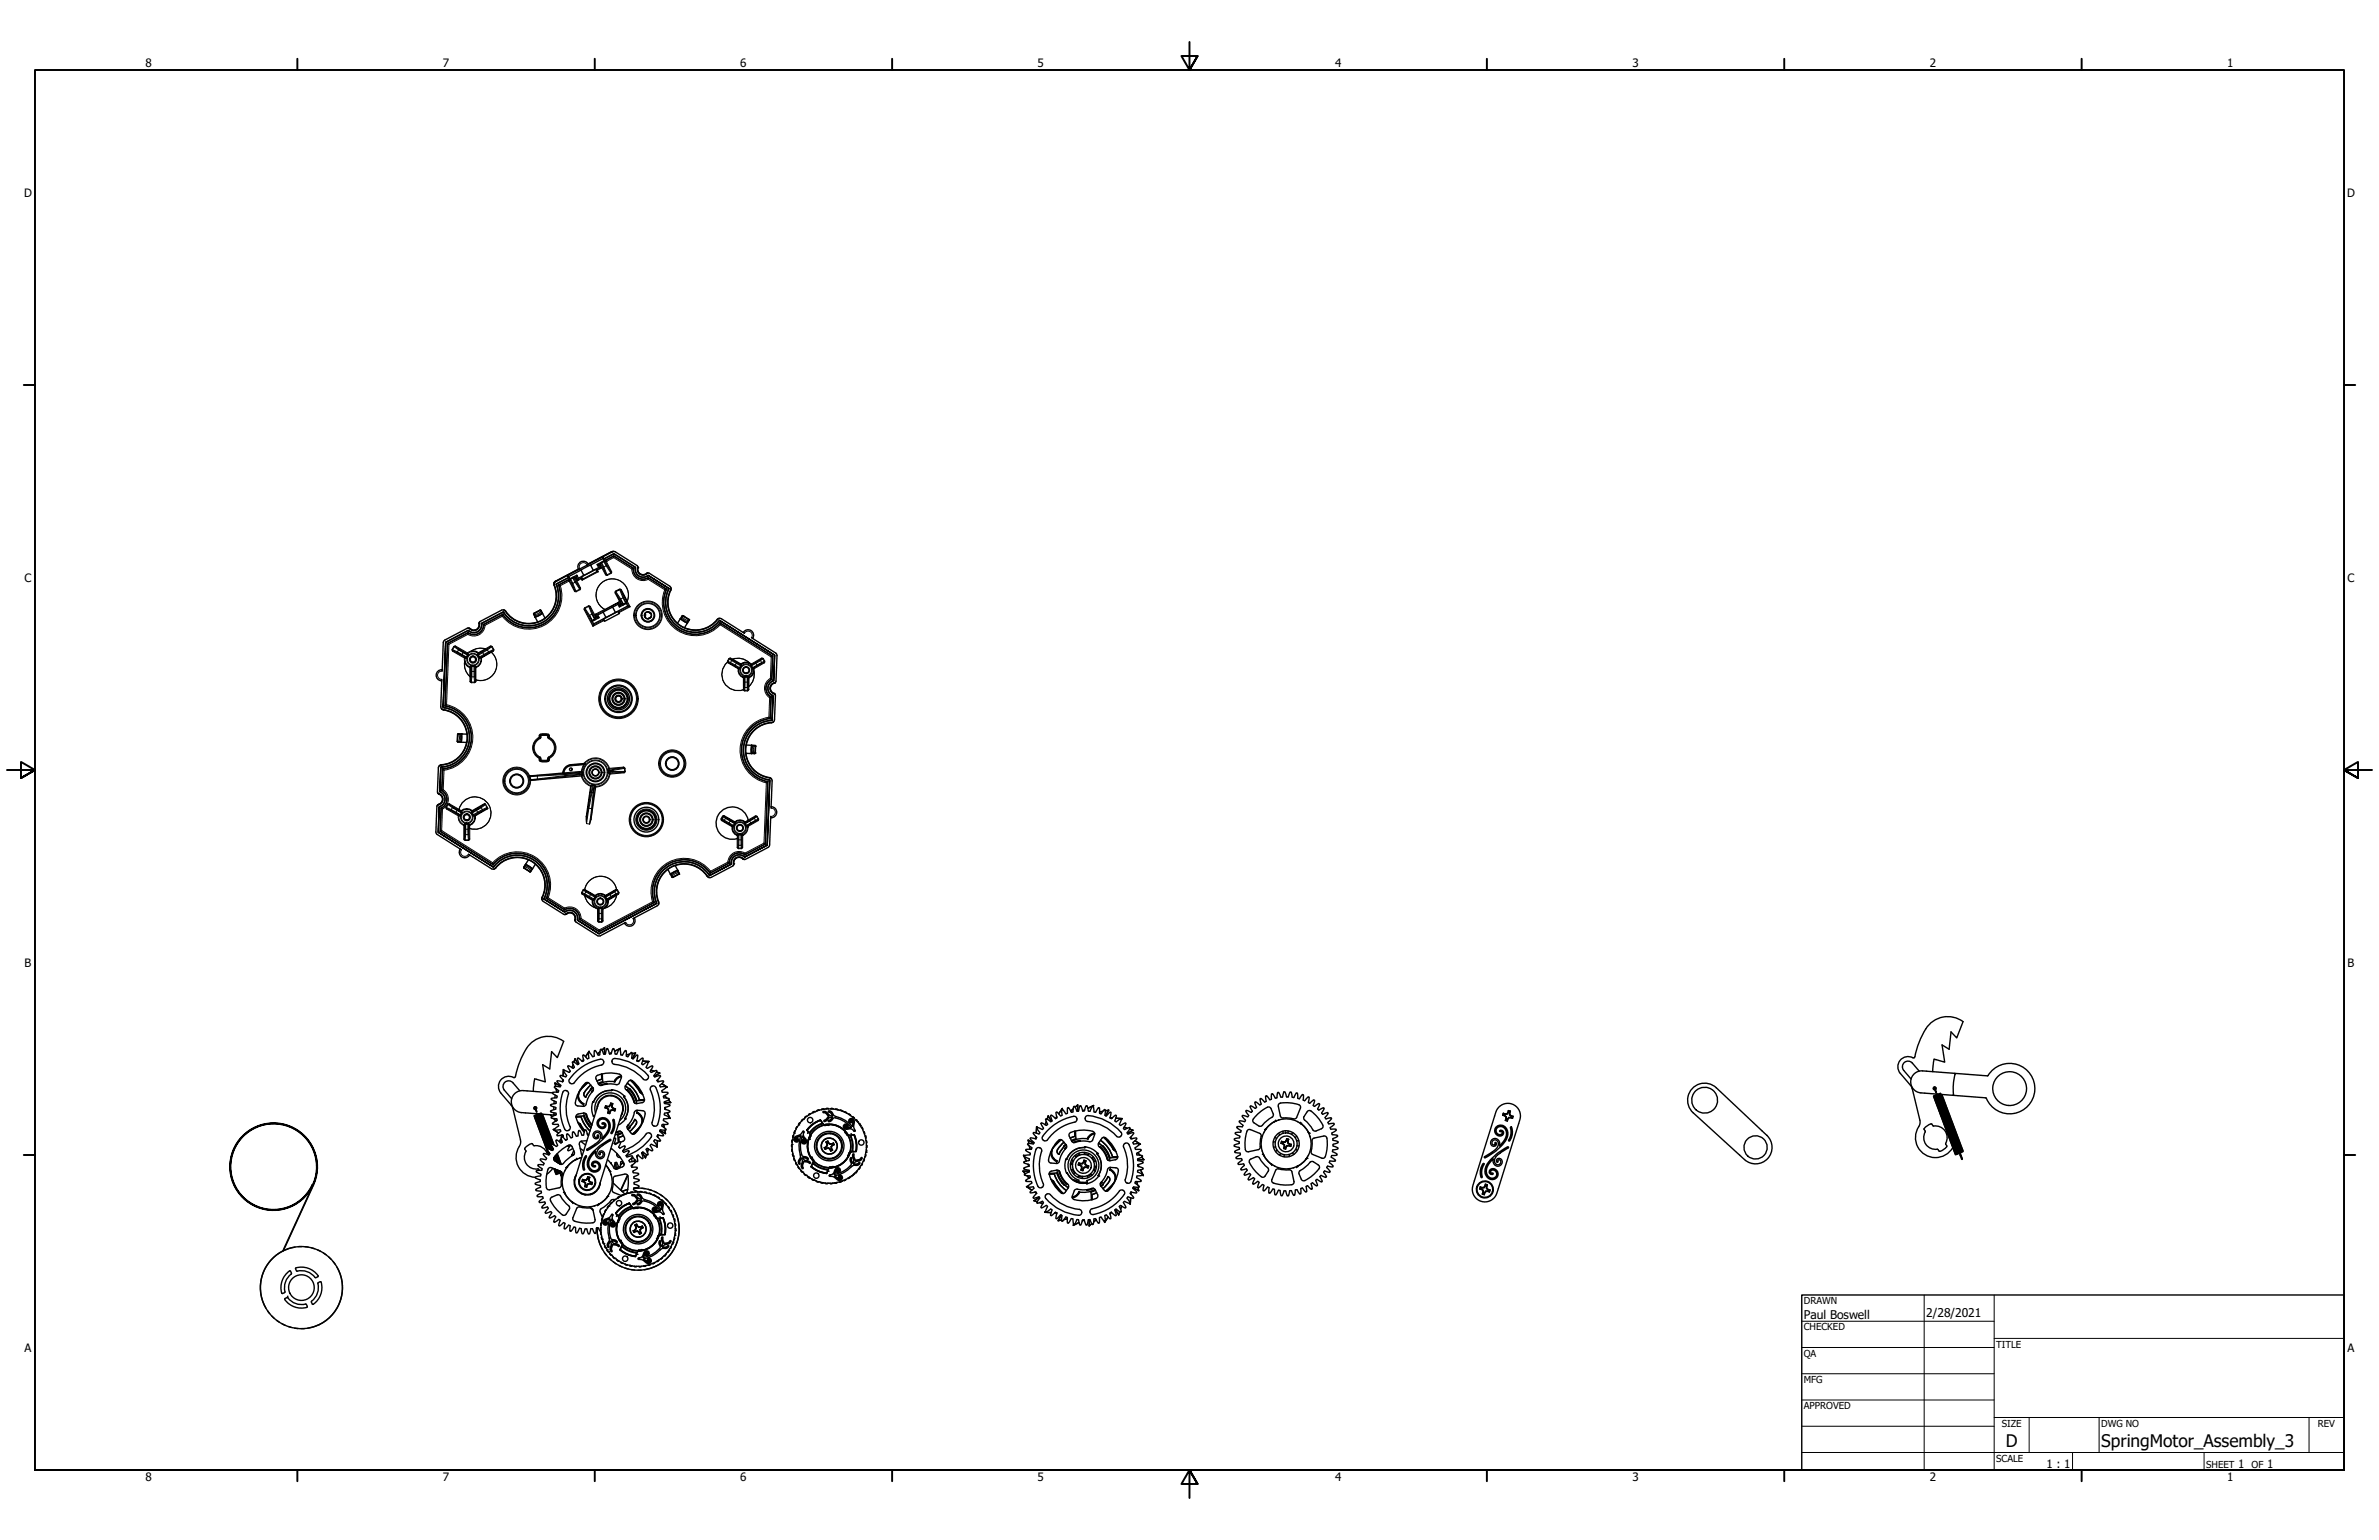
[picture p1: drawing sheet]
<svg xmlns="http://www.w3.org/2000/svg" width="864mm" height="559mm" viewBox="0 0 864 559" stroke-linecap="round" stroke-linejoin="round" font-family="sans-serif">
<defs><g id="words">
<g font-size="6.3">
<text x="728.1" y="524.9">D</text>
<text x="762.8" y="525">SpringMotor_Assembly_3</text>
</g>
<g font-size="4.4">
<text x="654.8" y="478.6">Paul Boswell</text>
<text x="699.3" y="478">2/28/2021</text>
</g>
<g font-size="4.2">
<text x="52.8" y="24.4">8</text>
<text x="160.8" y="24.4">7</text>
<text x="268.7" y="24.4">6</text>
<text x="376.7" y="24.4">5</text>
<text x="484.6" y="24.4">4</text>
<text x="592.6" y="24.4">3</text>
<text x="700.5" y="24.4">2</text>
<text x="808.5" y="24.4">1</text>
<text x="8.7" y="71.4">D</text>
<text x="852" y="71.4">D</text>
<text x="8.9" y="211.1">C</text>
<text x="852.2" y="211.1">C</text>
<text x="8.9" y="350.8">B</text>
<text x="852.2" y="350.8">B</text>
<text x="8.9" y="490.5">A</text>
<text x="852.2" y="490.5">A</text>
<text x="742.9" y="532.6">1 : 1</text>
<text x="812.4" y="532.6">1</text>
<text x="822.9" y="532.6">1</text>
<text x="52.8" y="537.5">8</text>
<text x="160.8" y="537.5">7</text>
<text x="268.7" y="537.5">6</text>
<text x="376.7" y="537.5">5</text>
<text x="484.6" y="537.5">4</text>
<text x="592.6" y="537.5">3</text>
<text x="700.5" y="537.5">2</text>
<text x="808.5" y="537.5">1</text>
</g>
<g font-size="3.5">
<text x="654.8" y="473.2">DRAWN</text>
<text x="654.8" y="482.8">CHECKED</text>
<text x="724.7" y="488.9">TITLE</text>
<text x="654.8" y="492.3">QA</text>
<text x="654.8" y="501.8">MFG</text>
<text x="654.8" y="511.4">APPROVED</text>
<text x="726.7" y="517.7">SIZE</text>
<text x="762.8" y="517.7">DWG NO</text>
<text x="841.4" y="517.7">REV</text>
<text x="724.7" y="530.4">SCALE</text>
<text x="800.9" y="532.6">SHEET</text>
<text x="817.3" y="532.6">OF</text>
</g>
</g></defs>
<!-- layer: Visible (ANSI) -->
<g fill="none" stroke="#000" stroke-width=".51">
<path d="M201.5 211l-.5 .9a10.2 10.2 0 0 1-3.2 12.4M202.1 212.5a10.9 10.9 0 0 1-5.1 13.3 10.9 10.9 0 0 1-14-3.3M202.7 212.2l.7 .3M202.7 212.2a11.5 11.5 0 0 1-5.4 14.2 11.5 11.5 0 0 1-14.8-3.5M206.4 209.6l.5 .9-.6-.2-3.6 1.9M206.4 209.6l-4.5 2.3 .2 .6M206.4 209.6l-.4-.8 1 1.5M207.8 209.6l1 .1M209.1 209.6l.3-.9 .6 1.1M209.4 208.7l-2.5 1.3M209.9 206.5l-8.3 4.4-.5 .7M210 206.6v.1"/>
<path d="M210.5 206.5l-.5 .2M210.9 206.9l-4.5 2.3M210.9 206.9l1 1.9M211.4 210.2l-.1 .3M211.9 208.8l-1.9 1-.3 .9M213.2 205l.3-.1a1.95 1.95 0 0 0-2.7-1 1.95 1.95 0 0 0-.8 2.7M214.4 205l-3.5 1.9M215.4 207l-3.5 1.8M216.7 207l.1 .4-5.4 2.8M216.7 207l-.6-.3-4.8 2.5-.2 .5 .3 .5M216.7 207h.1M216.8 207.4l.4 .1"/>
<path d="M217.6 205.1l-.8-.3 .5 1.2M218.2 206.2l-.9-.2-1.9 1M218.4 204.1l-.5 .9M218.8 202.7l-4.4 2.3 1 2M219.2 202.8l.4 1 .2-.6 3-1.5 7.2 4.5M219.2 202.8l3.6-1.9 7.9 5-7.9-5zM219.2 202.8l-.4-.7 .7 1.7M219.3 203.5l-2.5 1.3M222.8 201.7v.6M222.9 200.1l-.9 .1-8.5 4.4M224.4 219.3l.5 .9M224.7 218.4l-.3 .9-2 1"/>
<path d="M225 219.7h.1M225.2 219.4l-.2 .3M225.4 219.3l1 .1M227.3 218.6l.1 .3-2.5 1.3 .1-.5M227.4 218.9l.5 1M230 206.2a3.5 3.5 0 0 0 1.6 3.4 3.5 3.5 0 0 0 3.7 0M230 206.2l-.6 .3M230.6 206.3a2.87 2.87 0 0 0 1.5 2.8 2.87 2.87 0 0 0 3.2-.3M230.7 205.9l-.1 .4zM231.5 205.5a2.91 2.91 0 0 0 1.4 2.9l.9 .1 .9-.5M235 208h.6l7.5 4.7 .5 .9a10.2 10.2 0 0 0 3.5 13.6 10.2 10.2 0 0 0 13.7-2.7h1.1l8.3 5.3M235 208.1a2.2 2.2 0 0 1-2.9 .2 2.2 2.2 0 0 1-.6-2.8l-8.6-5.4-21.2 11-.5 .9a10.2 10.2 0 0 1-4.6 13.2 10.2 10.2 0 0 1-13.4-3.7l-1.1-.1-8.1 4.4a2.27 2.27 0 0 1-1 2.8 2.27 2.27 0 0 1-2.9-.7l-9 4.7-.6 10.9"/>
<path d="M235.3 207.9l-.6 .2M235.3 208.8l7.5 4.7zM235.3 209.6v.6M235.3 209.6l6.7 4.2M242 213.8a11.5 11.5 0 0 0 4.3 14.5 11.5 11.5 0 0 0 15-2.4M242 213.8l-.7 .2M242.6 214.1l.3-.6a10.9 10.9 0 0 0 3.5 14.1 10.9 10.9 0 0 0 14.4-2.1M243.5 213.3l.1 .5a10.2 10.2 0 0 0 2.3 12.4M161.8 233.1l-1 23.6zM162.4 233.5l.6 .3M169.9 229.5v.7M169.9 229.5l-7.5 4-.9 22.7"/>
<path d="M170.3 229l-.3-.2-8.2 4.3M170.3 229l-.3-.3-8.2 4.4M174 225.8a2.88 2.88 0 0 1-1.6 2.8h-.9l-1.4-.7M174.8 226.2v.4M174.9 226.6a2.87 2.87 0 0 1-1.6 2.6 2.87 2.87 0 0 1-3-.2M175.5 226.6l.6 .3M175.5 226.6a3.5 3.5 0 0 1-1.9 3.2 3.5 3.5 0 0 1-3.7-.3M182.5 222.9l-.2 .7M182.5 222.9l-7 3.7M182.8 221.3l.5 .2a10.2 10.2 0 0 0 11.9 4.2M183 222.5l-.3-.5-7.9 4.2 .1 .4M183 222.5l-.3-.5-7.9 4.2"/>
<path d="M194.3 223.9v.1M194.3 224l.9 1.7M196 221.4l.4 .1M196 221.4l-2.3 1.3 .6 1.2M196.4 221.5h.1M196.4 221.5l.5 1M196.9 222.5l-2.6 1.4M196.9 222.5l.9 1.8M196.9 222.5h.1M197.8 224.3l-2.6 1.4M214.8 225.2l.7 1.2M216.4 224l-.5 .9"/>
<path d="M216.6 223.8l.9 .3-2.5 1.3M217 223.1l.5 1M218.9 222.1l-1.9 1-.9-.2M218.9 222.1l1.1 2M219.3 224.4l4.8-2.5 .5 .2 .3 .5-5.4 2.9-.3-.6zM220 224.1l-4.5 2.3-.3 .9M222.4 220.3l-3.5 1.8M222.4 220.3l1 1.9M223.4 222.2l-3.4 1.9M228.7 220.2l-.8-.3-4.5 2.3M234.1 223.7l.6 .7 .7 .1M234.1 223.1v.7"/>
<path d="M235.4 222l.5 .4M235.4 222.1l-.9 .2-.4 .6M235.5 224.4l-.1 .1M236 222.5h.2M236.2 222.5l.2 .6-.2 1M236.2 224l-.6 .3M245.9 226.2l2.6 1.6M247 224.5l2.5 1.6M247 224.5l-1.1 1.7M247 224.5h.1M247.6 223.5l.4-.1 2.1 1.3 .1 .4-.7 1M247.6 223.5l-.6 1"/>
<path d="M249.5 226.1l-1 1.7M249.5 226.1h.1M261.1 224.4l-.5 .1a10.2 10.2 0 0 1-12.1 3.3M261.2 225.1l-.4 .4M261.3 225.9l.1 .8M261.3 225.9l19.3 12.2-.4 8.4M269.8 229.5a2.01 2.01 0 0 1 2.8-.7 2.01 2.01 0 0 1 .6 2.9M272.8 231.4l9.2 5.9-.4 10.2a2.27 2.27 0 0 0-2.1 2.2 2.27 2.27 0 0 0 1.9 2.3l-.2 9.2-.6 .8a10.2 10.2 0 0 0-10 9.8 10.2 10.2 0 0 0 9.2 10.6l.5 .9-.4 9.9M280.6 238.1l-.6 .3M281.2 237.7l-.4 9.3zM281.2 237.7l-20-12.6 20 12.6M160.2 257.1l.4 .4a10.2 10.2 0 0 1 8.9 8.9"/>
<path d="M160.4 246.5l-.4 9.9 .5 1a10.2 10.2 0 0 1 9.2 10.5 10.2 10.2 0 0 1-10 9.8l-.6 .9-.2 9.1a2.27 2.27 0 0 1 1.9 2.4 2.27 2.27 0 0 1-2.1 2.2l-.4 10.1 9.2 5.9M160.5 243a2.02 2.02 0 0 0-2.2 1.9 2.02 2.02 0 0 0 2.1 2.1M161.4 256.8l-.5-.1a10.9 10.9 0 0 1 9.5 10.9 10.9 10.9 0 0 1-9.8 10.7M161.5 256.2a11.5 11.5 0 0 1 9.6 11.8 11.5 11.5 0 0 1-10.5 11M162.1 255.7l-.6 .5M279.7 246.2l.5 .3M280 252.9l-.6 .3M280 252.9l-.3 7.9M280.2 246.5a3.5 3.5 0 0 0-2.1 3.1 3.5 3.5 0 0 0 1.9 3.3M280.3 252.3l.3 .2M280.5 247.1a2.87 2.87 0 0 0-1.8 2.5 2.87 2.87 0 0 0 1.6 2.7M280.5 247.1l.4-.1z"/>
<path d="M280.5 247.1a2.85 2.85 0 0 0-1.7 2.5 2.85 2.85 0 0 0 1.5 2.7M281.4 247.7a2.09 2.09 0 0 0-1.7 2 2.09 2.09 0 0 0 1.5 2.1l.2 .2M281.6 247.5l-.2 .2M160 278.4l.6-.1zM160 278.4l-.4 8.9 .4-8.9M160.6 279l.6 .5M160.6 279l-.3 7.9M167.5 266.3l2 .1M167.5 266.3h-1.3l-.2 2.7 .2 .3h1.2M167.5 266.3l-.1 3M167.5 266.3h.1M169.4 269.4a10.2 10.2 0 0 1-9.6 8.2l-.4 .3"/>
<path d="M169.5 266.4l-.1 3-2-.1M195.9 266.6a3.9 3.9 0 0 1 3.4 0v1.2l-.2-.8a2.81 2.81 0 0 0-3 0l-.3 .8zM195.9 274.9l.2 .8a2.81 2.81 0 0 0 3 0l.1-.8M199.3 274.9h.1M199.3 274.9h-.1M199.4 274.9v.9a2.44 2.44 0 0 1-2.8 .6 .98 .98 0 0 1-.7-1.5M199.4 267.8h-.1M211.1 279.9l.4 .6M270.8 273.4h1.9M270.8 273.3a10.2 10.2 0 0 0 8.9 9l.4 .3M270.9 270.4h2M270.9 270.4l-.1 3"/>
<path d="M272.7 273.4h.1M272.8 273.4h.1M272.9 270.4l-.1 3M272.9 270.4l1.1 .1 .3 .2-.2 2.7h-1.3M272.9 270.4h.1M279.1 260.3l.6 .5M279.7 260.8a11.5 11.5 0 0 0-10.5 11 11.5 11.5 0 0 0 9.6 11.8M279.7 261.4h.6zM279.7 261.4a10.9 10.9 0 0 0-9.8 10.7 10.9 10.9 0 0 0 9.5 10.9M280.3 261.4l.3-8.9-.3 8.9M280.9 261.8l-.5 .4a10.2 10.2 0 0 0-9.5 8.2M158.9 287.7a2.89 2.89 0 0 1 1.6 2.9l-.5 .8-1.3 .9"/>
<path d="M159.4 292.8l.4-.2zM159.4 292.8l-.3 9.2zM159.6 287.3a2.87 2.87 0 0 1 1.9 2.6 2.87 2.87 0 0 1-1.7 2.7M160 287.5a2.87 2.87 0 0 1 1.6 2.6 2.87 2.87 0 0 1-1.8 2.5M160.1 293.2l.5 .4M160.1 293.2l-.4 8.5 19.3 12.1M160.3 286.9a3.5 3.5 0 0 1 1.9 3.2 3.5 3.5 0 0 1-2.1 3.1M160.9 286.6l-.6 .3M176 291.5l1.1 1.9M204.3 280.5l-11.6 1-.6 .3M204.3 280.5l.2 .2M204.3 280.5l.7-1.8 1.6-1.1 5.8-.4-5.2 .5a3 3 0 0 0-2.7 3"/>
<path d="M204.7 280.7h-.2M211.5 280.8l-.3 .7-18.3 1.6-.6-.2M215.6 284.9l.6 .5-1.7 11.9-.5 1.7M262.9 296.2l-.4 .1-.5 .9 .1 .4M271.7 297.8a5.9 5.9 0 0 0-7.1-4.9 5.9 5.9 0 0 0-4.4 7.4 5.9 5.9 0 0 0 7.7 3.9M278.8 283.6l-.6 .4M278.8 283.6l-.9 22.7-7.5 3.9M279.4 283l-.9 23.7zM279.8 296.2l-.6 10.9-9 4.8a2.27 2.27 0 0 0-2.9-.7 2.27 2.27 0 0 0-1.1 2.8l-8 4.4-1.1-.1a10.2 10.2 0 0 0-13.4-3.7 10.2 10.2 0 0 0-4.6 13.2l-.5 .9-8.8 4.6M279.9 292.7a2.02 2.02 0 0 1 2.1 2.1 2.02 2.02 0 0 1-2.2 1.9M159.1 302l20 12.7zM160.3 301.4l-.6 .3"/>
<path d="M167.1 308.1a2.02 2.02 0 0 0 .5 2.8 2.02 2.02 0 0 0 2.9-.7M170.1 310l8.3 5.2 1.1 .1a10.2 10.2 0 0 1 13.7-2.7 10.2 10.2 0 0 1 3.5 13.5l.5 1 7.8 4.8a2.27 2.27 0 0 1 3-.5 2.27 2.27 0 0 1 .8 2.9l8.6 5.4 9.7-5M178.9 313.1l.1 .7M179 313.8a11.5 11.5 0 0 1 14.9-2.4 11.5 11.5 0 0 1 4.4 14.6M179.1 314.6a10.9 10.9 0 0 1 14.3-2.8 10.9 10.9 0 0 1 4.3 13.9M179.1 314.7a10.9 10.9 0 0 1 14.2-2.9 10.9 10.9 0 0 1 4.4 13.9M190.1 314.7l.1 .3 2.1 1.3h.4l.6-1M190.2 314.6l-.1 .1M190.8 313.7l-.6 .9M190.8 313.7h.1M190.8 313.7l2.5 1.6M191.8 312l-1 1.7"/>
<path d="M191.8 312l2.6 1.6M191.8 312a10.2 10.2 0 0 0-12.1 3.2l-.6 .2M193.3 315.3h.1M194.4 313.6l-1.1 1.7M194.4 313.6a10.2 10.2 0 0 1 2.3 12.3v.6M242.5 315.5a10.2 10.2 0 0 0-3.3 12.1l-.1 .5M242.5 315.5l.9 1.7M243.4 317.2h.1M245.1 314.1l.9 1.7M245.1 314.1l-2.6 1.4M245.1 314.1a10.2 10.2 0 0 1 11.9 4.1l.5 .2M246 315.8l-2.6 1.4"/>
<path d="M246 315.8l.6 1.2-2.3 1.4-.4-.1-.5-1.1M246 315.8h.1M257.2 317.3a10.9 10.9 0 0 0-14.1-3.2 10.9 10.9 0 0 0-4.7 13.7M257.3 317.2l.3 .5zM257.6 317.7l7.9-4.1zM257.8 316.9a11.5 11.5 0 0 0-14.8-3.6 11.5 11.5 0 0 0-5.4 14.2M257.9 316.1l-.1 .8M264.2 312.8l.6 .4M264.8 313.2l-7 3.7M265.4 313.2l.1 .4M269.7 311.7l.5 .2M269.7 311.7a2.02 2.02 0 0 0-2.5-.3 2.02 2.02 0 0 0-.8 2.3l-.2 .3"/>
<path d="M270 310.8a2.85 2.85 0 0 0-3-.3 2.85 2.85 0 0 0-1.6 2.7M270 310.7l.3 .3zM270 310.7a2.87 2.87 0 0 0-3-.2 2.87 2.87 0 0 0-1.6 2.7M270.3 311l8.2-4.3zM270.4 310.2a3.5 3.5 0 0 0-3.7-.3 3.5 3.5 0 0 0-1.9 3.3M270.4 309.6v.6M277.3 305.9l.6 .4M197.4 326.2l7.6 4.8-7.6-4.8M197.7 325.7l-.3 .5zM198.3 326l6.7 4.2v-.7M199 325.7l-.7 .3M205 330.2a3.5 3.5 0 0 1 3.7 0 3.5 3.5 0 0 1 1.6 3.4"/>
<path d="M205 331a2.86 2.86 0 0 1 3.2-.4 2.86 2.86 0 0 1 1.5 2.9 2.87 2.87 0 0 0-1.5-2.9 2.87 2.87 0 0 0-3.2 .4zM205 331.9a2.89 2.89 0 0 1 3.3-.1l.4 .9 .1 1.6M209.6 333.9l7.9 4.9zM209.7 333.5l-.1 .4 .1-.4M210.9 333.3l-.6 .3M217.5 338.8l20.9-11zM217.5 337.4v.7M230.3 333.1a2.01 2.01 0 0 1-.8 2.8 2.01 2.01 0 0 1-2.8-1M236.9 327.2l.7 .3M237.6 327.5l-20.1 10.6-7.2-4.5M188.7 395.8l-2.5-2.9a2.05 2.05 0 0 0-2.9-.2 2.05 2.05 0 0 0-.2 2.9l2.6 3.1M193.6 396l.5-4.5 3.9 1.1-1-6.3 2.6 1.6 .6-6.3 2.1 2.2 2.3-5.9a9.6 9.6 0 0 0-14.6 4.4 30 30 0 0 0-2.9 8.3l-.2 .4a4.7 4.7 0 0 0-4.7 .4 3.7 3.7 0 0 0-.4 5.2l3.7 4.4 .6 1.1 2.8 11.5 .1 1.2a9.5 9.5 0 0 0-1.5 6.9 7.3 7.3 0 0 0 6.8 5.5"/>
<path d="M200.6 396.5l-9.3-.7a4.2 4.2 0 0 0-4.8 1.4 4.2 4.2 0 0 0 .1 5.1 4 4 0 0 0 2.7 1.4l6.3 .5M201.2 399.5l-.1 1M201.4 393h.1M201.5 393l.2 1.2M201.5 393l2 1.1M201.6 397.4l-.2 1M201.9 395.1l.3 1.2M203.5 394.1l-2.1-1.1 .3 1.2M204.3 391.7l-.1 .8M204.3 392.5l-2-.4-.2 .4 1.5 1.4-.3 .5-2-.2-.1 .3 1.6 1.3-.2 .5-2 .1-.1 .3 1.7 1.1-.1 .5-2 .3v.3l1.7 .8v.6l-1.9 .5v.4l1.7 .6 .2 .6-1.9 .7v.4l1.9 .5v.5l-1.7 .9v.3l2 .3 .1 .5-1.7 1.1 .1 .3 1.9 .1 .3 .5-1.6 1.3 .1 .3 1.9-.2 .3 .5-1.4 1.4 .2 .4 1.8-.4 .4 .4M204.3 391.7v.8M204.5 388.1v.1"/>
<path d="M204.5 388.2l-.1 2.2 .1-2.3 .3 .3M204.5 388.2l.3 .2M204.6 395.9a1.11 1.11 0 0 1 1.3 0 1.11 1.11 0 0 1 .4 1.1 16.6 16.6 0 0 0 .7 12.2 1.09 1.09 0 0 1-.8 1.1 1.09 1.09 0 0 1-1.2-.6 17.2 17.2 0 0 1-.4-13.8zM208 386.2l-.3 1.2M208.7 384.2l1.2 1.9-1.2-1.9-.4 1.2zM208.7 384.2h.1M209 389a16.7 16.7 0 0 1 9.5-4.6 1.11 1.11 0 0 1 .6 1.1 1.11 1.11 0 0 1-.7 1 16.6 16.6 0 0 0-10.2 6.6 1.09 1.09 0 0 1-1.3-.1 1.09 1.09 0 0 1-.2-1.4zM209.7 397.2a3.4 3.4 0 0 0 2.1 3.6M210.6 395.6a3.2 3.2 0 0 0 1.3 4.9M210.7 395.6a3.1 3.1 0 0 0 1.2 4.9M211.8 384.5l-.4 .6M212.1 396.5a1.15 1.15 0 0 0 .5 1.6"/>
<path d="M212.1 396.5l-.1 .9 .6 .7M212.6 398.1h.1M213.1 392.8l-1.9 1.7M213.5 392.8l-2.9 2.8M213.8 381.5l.1 .4-.1-.3-1.3 1.8zM213.8 381.5v.1M214.4 393.7l-2.3 2.8M214.8 396h.1M214.8 396l.1 .2M214.9 396l.1 .2M215 394.5l-.7 1M215.2 399.9l.2 .1"/>
<path d="M215.2 399.9l-.4 2.2 .6 3M215.2 399.9v.1M215.2 394.7l-1.3 1.3-1.3 2.1M215.2 394.7l.2 .3a1.43 1.43 0 0 1-.7 1.5l-1.2 2-.6 1.4a1.43 1.43 0 0 1-.8 1.5h-.4M215.2 394.7l-1.3-1.6-.7-.3a7.4 7.4 0 0 0-3.6 4.8l-.7 3.1 .6 .6 2.3 .1M215.2 400h.2M215.4 400h.1M215.4 395.5l-.5 .5M215.4 395.4l-.6 .6M216.5 390.5a11 11 0 0 1 8.8-.4l.3 .7-.9 2.5a1.43 1.43 0 0 1-1.7 .1l-2.3-.1-1.5 .3a1.43 1.43 0 0 1-1.7 0l-1.2-2.3zM217.8 381.6l-.9 .8 .9-.7M218.2 399a4.6 4.6 0 0 1 6-.5 4.6 4.6 0 0 1 1.5 5.8l-7.6 24.2a5 5 0 0 1-6.3 4.7 5 5 0 0 1-2.5-7.4l7.9-25z"/>
<path d="M218.4 389.7v1.9M218.4 398.6l.2 .1M218.4 389.7l.1 1.9M218.4 391.6h.1M218.5 391.6l-1.8 .7M218.5 381l.9-.8 .1 2.3M218.6 389.7l.2 3M218.8 392.8l-1.5 .5M218.8 392.5l-1.7 .6M218.8 392.7v.1M219.4 380.3l.1 2.2M219.4 380.3l-.9 .7"/>
<path d="M219.4 380.2v.1M220 397.7v.2M220.2 393.2l-2.3 .7M220.2 393.2l.1 .2M220.3 393.1l.1 .3M220.3 393.1l-.1 .1M220.3 393.2l-2.5 .6M221.8 397.4l.1 .2M222 382l-.8 .4 .7-.4M222 395.7h.1M222 395.7a6.5 6.5 0 0 0-6.6 4.3M222.1 395.7a6.5 6.5 0 0 0-6.7 4.3"/>
<path d="M222.1 395.4l2.8 .9 1.8 1.5M222.1 395.4v.1M222.1 395.4l-.1 .3M222.1 395.5v.2M222.1 395.5h.1M222.5 384.3a10.4 10.4 0 0 1 7.3 1.7 14.8 14.8 0 0 1 5.6 4.6 1.11 1.11 0 0 1-.6 1.2 1.11 1.11 0 0 1-1.2-.2 16.6 16.6 0 0 0-10.9-5.5l-.5-.9zM223.2 392.5h.1M223.2 392.5a9.8 9.8 0 0 0-5.9 .9M223.6 397.9l-.2 .2M225.1 399l-.1 .2M225.2 380.5l-2.1 .9 2.1-1-.1 .4M225.2 380.5l-.1 .3"/>
<path d="M225.2 380.4v.1M225.5 390.4a3.3 3.3 0 0 0-2.6 2.1h.3M225.6 390.6l-1.4 .7-1 1.2M226.4 397.9h.1M226.4 397.9a6.5 6.5 0 0 1 .4 8M226.5 397.9a6.5 6.5 0 0 1 .4 8M226.6 397.8l-.2 .1M226.6 397.8h.1M226.7 397.8l-.2 .1M227 394.1a9.8 9.8 0 0 1 4.2 6.3M227 394.1a9.8 9.8 0 0 1 3.9 5.3M227.7 395.5l-.2 .1"/>
<path d="M227.7 395.5a9.1 9.1 0 0 1 2.7 4.7M227.7 395.5h.1M227.7 395.5a9.1 9.1 0 0 1 2.7 4.8M228.2 395a6.8 6.8 0 0 1 3 4.4M228.3 392.2l.5-.2a7.4 7.4 0 0 1 4.2 4.4l.9 2.5-.1 .8-.7 .4-2.3 .3a1.43 1.43 0 0 1-1-1.4l-1-2-1-1.1a1.43 1.43 0 0 1-.9-1.5zM228.5 382.6l-1.1 .2M228.6 382.5l-1.2 .3M228.9 392l1.9 2 1.6 2.4M229.4 392l3.7 4.6M230.6 382.1l-1.1 .2 1.2-.2-1.1 2M230.6 382.1l-1 2M230.7 382.1h-.1"/>
<path d="M230.9 399.4h.1M231.2 384.9h.8M231.2 384.9l.7 .1M231.2 384.9l.3-2-.3-.1-1.4 1.4-.4-.2 .1-2-.4-.1-1.1 1.4h-.6l-.1-2-.3-.1-1.1 1.7-.5-.2-.3-1.9-.3-.1-1 1.8-.5-.1-.4-1.9h-.4l-.7 1.9h-.5l-.7-1.9h-.4l-.4 1.8-.6 .2-.9-1.8-.3 .1-.3 1.8-.5 .3-1.1-1.7-.3 .1-.1 2-.6 .1-1.2-1.6-.3 .2 .1 2-.4 .2-1.5-1.5-.3 .2 .4 2-.5 .2-1.5-1.2-.3 .2 .5 1.7-.4 .5-1.7-1.1-.3 .2 .8 1.7-.4 .5-1.8-.9-.2 .2 .9 1.8-.3 .4-1.9-.7-.2 .2 1 1.6-.2 .5-2-.5-.2 .3 1.3 1.4-.2 .6M231.2 384.9l.5 .3 1.5-1.3 .3 .2-.5 1.9 .4 .3 1.7-1.1 .2 .2-.7 1.8 .3 .4 1.8-.9 .3 .3-.9 1.8 .5 .3 1.7-.7 .2 .3-1.1 1.6 .3 .4 1.9-.5 .2 .3-1.3 1.6M232.1 399.1h.1M232.1 399.1a10.9 10.9 0 0 0-4.4-6 11 11 0 0 1 4.4 6M232.4 396.4l.9 .7M232.4 396.4h.1M233.3 385l2.2 .2M233.3 385l2.3 .2-.3 .2 .2-.2M233.9 399.3l-3 .1"/>
<path d="M233.9 399l-1.8 .1M235.6 385.2h-.1M236.2 394.5a1.07 1.07 0 0 1 1.8 .1 17.2 17.2 0 0 1 .4 13.8 1.11 1.11 0 0 1-1.2 .1 1.11 1.11 0 0 1-.5-1.2 16.6 16.6 0 0 0-.7-12.2zM236.3 388.3l1.1 .4M238.5 392.1l.4 .4 1.9-.3 .1 .3-1.4 1.3 .2 .6 2-.2 .1 .4-1.5 1.2 .1 .5 2 .1 .1 .3-1.6 1.1v.5l2 .3 .1 .4-1.8 .8v.6l2 .5v.3l-1.9 .7M238.5 392.1l.7 .4M238.5 392l.7 .5M239.4 389.4l-1.1-.4 1.2 .4-2 1.2M239.4 389.4l-1.9 1.1M239.5 389.4h-.1M240.3 393.2l1.8 1.3M240.3 393.2l1.9 1.3-.4 .1"/>
<path d="M241.2 397.5l.9 .9M242.1 394.5h-.3M242.1 394.5h.1M695.1 383.5l-.2 .3a4.7 4.7 0 0 0-4.7 .5 3.7 3.7 0 0 0-.4 5.2l3.7 4.3 .6 1.1 2.8 11.6 .1 1.2a9.5 9.5 0 0 0-1.4 6.9 7.3 7.3 0 0 0 6 5.4 7.3 7.3 0 0 0 7.3-3.7M695.1 383.5a25.9 25.9 0 0 1 5.7-12.2 9.4 9.4 0 0 1 11.8-.6l-2.3 5.9-2.1-2.2-.6 6.3-2.6-1.5 1 6.2-3.9-1.1-.5 4.6M696.7 388.7l-2.5-2.9a2.05 2.05 0 0 0-2.9-.3 2.05 2.05 0 0 0-.2 2.9l2.6 3.1M702.2 394.5l.1 .3M702.4 394.9l.4 1.5a1.25 1.25 0 0 1-.4-1.6l.2 .5a.5 .5 0 0 0 0-.8 .5 .5 0 0 0-.8 .3 .5 .5 0 0 0 .5 .6M702.9 397v.3M703 397h.2M703 397.6h.1M703.1 397.9h.1"/>
<path d="M703.2 398.2h.1M703.2 398.5h.1M703.3 397.1l.3-.1-6.3-.4a4 4 0 0 1-3.7-4.3 4 4 0 0 1 4.3-3.7l23.6 1.8a9.2 9.2 0 0 1 14.2-2.2 9.2 9.2 0 0 1-1.1 14.4 9.2 9.2 0 0 1-13.7-4.2l-15.9-1.3-.5 .5-2.3 .9v-.2l1.3-.5M703.3 398.8v.1M703.4 399.1v.1M703.5 399.4v.1M703.5 399.8h.1M704 397.2l-.6 .2M704.1 397.5l-.6 .2M704.2 397.1h.1M704.2 397.8l-.6 .2M704.3 398.1l-.6 .2"/>
<path d="M704.4 396.7l-2.4 1M704.4 398.4l-.6 .2M704.5 397l-2.4 1M704.5 396.9l-2.7 .9 1.5-.6M704.5 398.7l-.6 .2M704.7 399l-.7 .2M704.8 397.2l-2.6 1.1M704.8 399.3l-.7 .2M704.8 397.1l-2.8 1.1v-.2l1.4-.5M704.9 397.5l-2.6 1.1M704.9 397.4l.1 .3-.5 .3-2.3 .8 1.4-.7M705 397.8l-2.6 1.1"/>
<path d="M705 399.9l-.6 .2M705 397.7l.1 .3-.5 .3-2.3 .8 1.4-.7M705.1 398.1l-2.6 1.1M705.1 398l.1 .3-.5 .3-2.3 .8 1.4-.7M705.2 398.4l-2.6 1.1M705.2 398.3l.2 .3-.5 .2-2.4 .9 1.4-.7M705.3 398.7l-2.6 1.1M705.4 398.6l.1 .3-.5 .2-2.4 .8 1.4-.6M705.4 399l-2.6 1.1M705.5 398.9l.1 .3-.5 .2-2.4 .9 1.5-.7M705.5 399.3l-2.5 1.1M705.6 399.2l.2 .1-.3 .3-2.6 .9 2-.9"/>
<path d="M705.7 399.6l-2.6 1.1M705.7 399.5l.2 .1-.3 .3-2.6 .9 1.4-.6M705.8 399.9l-2.6 1.1M705.8 399.8l.2 .1-.3 .3-2.6 .9 1.4-.6M709.5 389.5l.2 .2M709.7 389.8l-.6 4.1v3.3l-.2 .2M709.7 389.7v.1M190.9 417.8l-.4-.8a3.3 3.3 0 0 1 2.8-2l.4 .6a4.6 4.6 0 0 1 5 3.3M190.9 417.8a4.4 4.4 0 0 0 .3 4.7 4.4 4.4 0 0 0 4.3 1.7l.3 .5M193.9 401.7h.7l.2 .4-.2 .4a.49 .49 0 0 0 0-.8 .49 .49 0 0 0-.8 .3 .49 .49 0 0 0 .6 .6l-.5-.2zM194.2 401.6l.1 .4M194.4 402.1l.4 1.4a1.25 1.25 0 0 1-.4-1.5l.2 .5"/>
<path d="M194.9 404.1l.1 .4M195 404.1l.2 .1M195 404.7v.1M195.1 405v.1M195.2 405.3v.1M195.2 405.7h.1M195.3 406h.1M195.4 404.6l-1.4 .6v.2l2.8-1.1-2.6 1.1M195.4 406.3h.1M195.5 406.6h.1M195.5 406.9h.1M195.6 404.2l-.3 .1"/>
<path d="M195.6 407.2h.1M195.7 407.5v.1M195.8 407.8v.1M195.8 408.1l.1 .1M195.9 408.5h.1M196 404.4l-.6 .2M196 408.8h.1M196.1 409.1h.1M196.1 404.7l-.6 .2M196.1 409.4h.1M196.2 404.2h.1M196.2 409.7h.1"/>
<path d="M196.3 410h.1M196.3 405.3l-.6 .2M196.4 410.3v.1M196.4 403.8l-2.4 1M196.4 405.6l-.6 .2M196.4 410.6l.1 .1M196.5 410.9v.1M196.5 404.1l-2.4 1M196.5 404l-2.7 1 1.5-.6M196.5 405.9l-2 .9 2-.6 .9-.7-2.8 1.1M196.6 411.2v.1M196.7 411.6h.1"/>
<path d="M196.7 411.9h.1M196.8 406.5l-.7 .2M196.9 412.2h.1M196.9 404.6l-2.6 1.1M196.9 406.8l-.6 .2M196.9 404.5l.2 .1-.3 .4-2.6 .9 2-.9M197 407.1l-2 .9 1.9-.6 1-.7-2.8 1.1M197 404.9l-2.6 1.1M197 412.5h.1M197 404.8l.2 .1-.3 .4-2.6 .9 1.4-.7M197.1 405.2l-2.6 1.1M197.1 407.4l-.6 .2"/>
<path d="M197.1 405.1l.2 .1-.2 .4-2.7 .9 1.4-.7M197.2 412.7v.1M197.2 407.6l-.6 .3M197.3 405.8l-2.6 1.1M197.3 407.9l-.6 .3M197.4 405.7l.1 .3-.5 .3-2.4 .8 2.1-.9M197.4 413h.1M197.4 406.1l-2.6 1.1M197.5 406l.1 .3-.5 .3-2.4 .8 1.5-.7M197.5 406.4l-2.5 1.1M197.5 408.5l-.6 .2M197.6 406.3l.1 .3-.5 .3-2.3 .8 1.4-.7"/>
<path d="M197.6 413.2v.1M197.7 408.8l-.7 .2M197.8 407l-2.6 1.1M197.8 409.1l-.7 .2M197.8 406.9l.1 .3-.5 .3-2.3 .8 1.4-.7M197.9 407.3l-2.6 1.1M197.9 413.5h.1M197.9 407.2l.1 .3-.5 .3-2.3 .8 1.4-.7M198 407.6l-2.6 1.1M198 409.7l-.6 .2M198 407.5l.2 .1-.2 .3-2.7 1 1.4-.7M198.1 407.9l-2.6 1.1"/>
<path d="M198.1 410l-.6 .2M198.1 407.8l.2 .1-.2 .3-2.7 1 2-1M198.2 410.3l-2 1 2-.7 .9-.6-2.8 1.1M198.2 408.2l-2.6 1.1M198.2 413.7h.1M198.2 408.1l.2 .1-.2 .3-2.7 1 1.4-.7M198.3 408.5l-2.6 1.1M198.3 410.6l-.6 .2M198.4 408.4l.2 .1-.3 .3-2.7 1 1.5-.7M198.4 416.7l1.9-.7-1.9 .7 .1 .3M198.4 408.8l-2.5 1.1M198.4 410.9l-.6 .2"/>
<path d="M198.5 408.7l.2 .1-.3 .3-2.6 1 1.4-.7M198.5 417l.1 .3M198.6 409.1l-2.6 1.1M198.6 411.2l-.7 .2M198.6 413.9h.1M198.6 409l.1 .3-.5 .3-2.3 .8 2-1M198.6 417.3h.1M198.6 417.3l.2 .2M198.7 409.4l-2.6 1.1M198.7 409.3l.1 .3-.5 .3-2.3 .8 1.4-.7M198.8 417.6l-.1 .2h.3M198.8 409.7l-2.6 1.1"/>
<path d="M198.8 411.8l-.7 .2M198.8 409.6l.1 .3-.5 .3-2.3 .8 1.4-.7M198.9 417.9l-.1 .2h.4M198.9 414.1h.1M198.9 412.1l-.6 .2M199 410.3l-2.6 1.1M199 412.4l-.6 .2M199 410.2l.1 .3-.5 .2-2.3 .9 1.4-.7M199.1 410.6l-2.6 1.1M199.1 410.5l.2 .3-.5 .2-2.4 .9 1.4-.7M199.2 414.3v.1M199.2 418.1l-.3 .3 .5-.1-.4 .4 .5-.1"/>
<path d="M199.2 418.1l-.2 .1M199.2 410.9l-2.6 1.1M199.2 413l-.6 .2M199.3 410.8l.1 .1-.2 .3-2.7 1 1.4-.7M199.3 411.2l-2.6 1.1M199.3 413.3l-.6 .2M199.4 411.1l.2 .1-.3 .3-2.7 .9 2.1-.9M199.4 415.3l-1.4 .7 2-.7M199.4 418.4l-.3 .1M199.4 411.5l-2.5 1.1M199.4 413.6l-2 .9 2-.6 .9-.7-2.8 1.1M199.5 414.6h.1"/>
<path d="M199.5 411.4l.2 .1-.3 .3-2.6 .9 1.4-.6M199.5 418.7l-.3 .1M199.5 415.6l-1.4 .7 2.1-.7M199.5 418.7l-.4 .1 .1 .2M199.5 418.6l-.3 .5-.4-.2a1.27 1.27 0 0 0-1.6-.1l1.2 1.5-.2 .5-.5-.1a1.29 1.29 0 0 0-1.6 .1l1.4 1.3-.2 .6h-.5a1.28 1.28 0 0 0-1.6 .3l1.6 1.1-.1 .5-.5 .1a1.28 1.28 0 0 0-1.6 .5l1.7 .9v.5l-.5 .1a1.27 1.27 0 0 0-1.5 .7l1.8 .8v.5l-1.8 .6v.4l1.8 .5 .1 .5-.4 .3a1.27 1.27 0 0 0-1.3 1l1.9 .2 .2 .6-.4 .2a1.27 1.27 0 0 0-1.2 1.2h1.9l.2 .5-.3 .4a1.28 1.28 0 0 0-1 1.3l1.9-.3 .3 .5-.4 .4a1.28 1.28 0 0 0-.8 1.4l1.9-.5 .3 .5-.3 .4a1.26 1.26 0 0 0-.6 1.5l1.8-.7 .4 .4-.3 .5a1.28 1.28 0 0 0-.4 1.5l1.7-.8 .4 .3-.2 .5a1.28 1.28 0 0 0-.2 1.6l1.5-1.1 .5 .3-.1 .5a1.27 1.27 0 0 0-.1 1.6l1.5-1.3 .5 .3-.1 .5a1.29 1.29 0 0 0 .1 1.6l1.3-1.4 .5 .1v.5a1.28 1.28 0 0 0 .3 1.6l1.1-1.5 .6 .1v.5a1.28 1.28 0 0 0 .5 1.5l.9-1.7 .6 .1 .1 .5a1.27 1.27 0 0 0 .7 1.4l.7-1.8 .6 .1 .6 1.8h.4l.5-1.9 .5-.1 .2 .5a1.28 1.28 0 0 0 1.1 1.2l.2-1.9 .5-.1 1.2 1.6M199.6 411.8l-2.6 1.1M199.6 413.9l-.7 .2M199.6 411.7l.2 .1-.3 .3-2.6 .9 1.4-.6M199.6 415.9l.6-.2-1.9 .7M199.7 412.1l-2.6 1.1M199.7 414.2l-.7 .2M199.7 412l.2 .1-.3 .3-2.6 .9 1.4-.6"/>
<path d="M199.7 414.8h.1M199.8 412.3l-2.6 1.2M199.8 404.5l.6 .7M199.8 414.5l-.6 .2M199.8 412.3l.1 .3-.5 .2-2.3 .8 2-.9M199.8 416.5l.6-.2-1.3 .5M199.9 412.6l-2.6 1.2M199.9 412.6l.1 .3-.5 .2-2.3 .8 1.4-.6M200 416.8l-.5 .2M200 415.1h.1M200 412.9l-2.6 1.1M200 415.1l-.6 .2"/>
<path d="M200 412.9l.1 .3-.4 .2-2.4 .8 1.4-.7M200.1 415.4l-.6 .2M200.1 415.4l-1.9 .7M200.2 413.5l-2.6 1.1M200.3 413.5l.1 .2-.5 .3-2.4 .8 1.5-.7M200.3 415.9l-2.1 .7 1.4-.7M200.3 413.8l-2.6 1.1M200.4 413.8l.1 .2-.5 .3-2.4 .8 1.5-.7M200.4 416.2l-1.4 .6 .8-.3M200.4 414.1l-2.5 1.1M200.5 414l.2 .1-.3 .4-2.6 .9 1.4-.7M200.6 414.4l-2.6 1.1"/>
<path d="M200.6 416.6l-.7 .2M200.6 416.5l-1.1 .4M200.6 414.3l.2 .1-.3 .4-2.6 .9 2-.9M200.6 416.5l-1.1 .5M200.7 414.7l-2.6 1.1M200.7 416.9l-.7 .2M200.7 414.6l.2 .2-.4 .3M200.8 416.7l-.9 .4M200.8 415l-.2 .2M200.8 416.8l-.7 .3M200.8 417.1l-.5 .3M200.8 414.9l.2 .2-.2 .2"/>
<path d="M200.8 409.9h.1M200.9 417.1l-.4 .3-.4-.1a1.28 1.28 0 0 0-1.6-.3l1 1.6M200.9 417l-.7 .3 .6-.2M200.9 415.3h.1M200.9 409.9l.3-.2-.4 .2 2 1.2M200.9 409.9l1.9 1.2M200.9 415.2l.2 .2M201 405.9l.8 .9M201 401.7v.9M201.1 403.8v.5l-.2 .3M201.6 404.6l-4.6-.3-.5 .5-2.3 .9v-.3l1.3-.5M201.8 419.8l-.6 .2"/>
<path d="M202.2 418.9l-.3 .2M202.3 418.8l.2 .2-.8 .5M202.3 418.6l-.3 .4M202.3 419.2l-.9 .4M202.4 419.1l.1 .2-1.4 .7M202.5 419.5l-1.3 .6M202.5 419.4l.1 .2-1.6 .8M202.6 419.8l-1.6 .7 .3-.1M202.6 419.7l.2 .2-1.7 .8M202.7 420l.2 .2-1.7 .8M203.7 413.1l-.5 .7 .2 .3 .6-.1M203.9 411.9l.6 .4"/>
<path d="M204.5 412.2l-.2 .4M205.2 413.6l.2 .1M206 415.8l.7 .2M206.9 415.5l-.9 1.9 .3 .2 1.6-.9M207.5 419.1l-.1 .1M208 419.2l.5-.5v-.7l-.9-1.9-.5-.6a9.7 9.7 0 0 0-5.3 3.7l-.7 1.1 .4 .9M208 419.2l-3.1 2.5a1.22 1.22 0 0 1-1.7 .7l-1.7-1.2M208.1 419.2l-.6-.1 .2-.2-.3 .3h.6M208.3 417.5l-.6 1.4 .3 .2 .4-.2M209.7 407.2l1 .7M210 407.7l2.1 2.9M210.6 416.7l1.3 .9"/>
<path d="M210.6 407.9l1.6 2.4M210.7 407.9h.1M210.9 414.1l1.7 1.3M211 405.2a11 11 0 0 0 3.2 5.1 10.5 10.5 0 0 1-3.2-5.1zM211 405.2l-1.9 .1M211.4 419.2h-.1M211.8 400.7v.1M211.8 404.9a9.7 9.7 0 0 0 2.7 4.4M211.9 400.5l-.1 .2M211.9 403.9l.9 .4 .8 1.9 1.3 1.9M211.9 403.9l-2 .3-.7 .5a8.4 8.4 0 0 0 2.4 5.5l.5 .6M211.9 400.5h.1"/>
<path d="M211.9 400.5l-.1 .9M211.9 403.9a9.8 9.8 0 0 0 2.7 5.1M212.1 404.9l-3 .1M212.1 404.9h.1M212.1 404.9l.8 1.9 1.7 2.3M212.5 419.5l.4 .3a5.5 5.5 0 0 0-.7 4.7h-.4a5.4 5.4 0 0 1 .7-5zM212.6 404.1l1 2.5 1.2 1.7-1.5-2.3-.6-1.9M213 413.9h-.3a1.92 1.92 0 0 0-2.4 1.1l1.1 4.3M213.2 411.4l.4 .4M213.7 411.8h-.4l-.6-1.8h-.4l-.4 1.9h-.6l-.2-.4a1.27 1.27 0 0 0-1-1.2l-.3 1.8-.5 .2-.3-.4a1.27 1.27 0 0 0-1.2-1.1v1.9l-.6 .2-.2-.4a1.28 1.28 0 0 0-1.3-1l.2 1.9-.5 .3-.3-.3a1.28 1.28 0 0 0-1.4-.8l.4 1.8-.5 .3-.4-.2a1.27 1.27 0 0 0-1.4-.7l.6 1.8-.4 .4-.4-.2a1.27 1.27 0 0 0-1.6-.5l.9 1.8M214 408.4l-.3 .1M214 408.4h.1"/>
<path d="M215.3 418a21.9 21.9 0 0 1 6.1-4.6l.3 .4-2.8 1.8a4.1 4.1 0 0 0-2.2 3.3 1.08 1.08 0 0 0 1.5 1 1.08 1.08 0 0 0 .1-1.8l-.4 .3-.1 .6-.3-.1-.1-.6a1.23 1.23 0 0 1 1.9-.3 1.23 1.23 0 0 1-.3 2 1.83 1.83 0 0 1-2.3 0 1.83 1.83 0 0 1-.5-2.2 8.1 8.1 0 0 0-2.5 4.5 2.04 2.04 0 0 0 1.1 2.3 2.04 2.04 0 0 0 2.5-.7 1.3 1.3 0 0 0-.3-1.7 1.3 1.3 0 0 0-1.7 .2l.1 .5 .8 .1-.1 .4a1.03 1.03 0 0 1-1.4-.7 1.03 1.03 0 0 1 .9-1.3 2.05 2.05 0 0 1 2.4 2.4 2.05 2.05 0 0 1-3.1 1.3 3.6 3.6 0 0 1-.8-5.6zM215.5 405h.1M215.7 405l-.3 .1M215.7 404.9l-.2 .1M215.7 404.9v.1M215.7 404.9l.1 .3zM216.2 403.9a5.6 5.6 0 0 1 7-7.1 5.6 5.6 0 0 1 1.7 9.8M216.8 402a4.7 4.7 0 0 1 6.1-4.4 4.7 4.7 0 0 1 2.6 7.2M216.8 401.5h.1M216.8 401.4l.1 .1M217.1 406.4a2.64 2.64 0 0 1 3.3-.4 2.64 2.64 0 0 1 1.1 3.1 9.3 9.3 0 0 1-2.6 4.3l-2.3 2-3 1.9h-.6v-.3l2.9-1.7a4.1 4.1 0 0 0 2.1-3.3 1.08 1.08 0 0 0-1.5-1.1 1.08 1.08 0 0 0-.1 1.9l.4-.4 .1-.6 .3 .1 .1 .6a1.23 1.23 0 0 1-1.9 .3 1.23 1.23 0 0 1 .3-1.9 1.82 1.82 0 0 1 2.3-.1 1.82 1.82 0 0 1 .5 2.3 6.5 6.5 0 0 0 2.4-5.4 1.81 1.81 0 0 0-1.9-1.7 1.81 1.81 0 0 0-1.7 2 1.09 1.09 0 0 0 1 1 1.09 1.09 0 0 0 1.1-.9l-.9-.4a.97 .97 0 0 1 1.6 .4 .97 .97 0 0 1-1 1.3l-.9 .1a1.98 1.98 0 0 1-1.1-3.1zM217.2 400.1h.1"/>
<path d="M217.3 400.1l.1 .1M219.6 402l1.2 .6-.2 1.2M219.9 401.2l-.3 .8M219.9 401.2l.3 .3M220.1 401.9l.8 .6v1M220.1 401.9l-.5 .1M220.2 401.5l-.1 .4M220.4 402.1l-.1 .1M220.6 401.5l-.1 .1M220.6 403.8l.7 .3M220.8 403.1h.2M220.9 403.5l.4 .1"/>
<path d="M220.9 403.5l-.3 .3M220.9 402.5l-.1 .1M221.1 401.4l.1 .2M221.3 403.6v.5M221.4 403.3h.2M221.5 401l-.4 .4-1.2-.2M221.5 401l.1 .1M221.7 400.3l-.2 .7M221.7 400.3v.4M221.7 400.3l.7 .2M221.7 416.8l.5 .2M221.7 400.7l-.5 .9-1-.1"/>
<path d="M221.7 400.7l.5 .1M221.8 402.8l.1 .1M222.1 401.2l.2 .6M222.1 401.8l.6 .3M222.2 417a12.7 12.7 0 0 1 4.4 5.6l-.6 .8-2 .8h-.6l-2.9-3.4M222.2 400.8v.4M222.4 400.5l-.1 1.3 1.1 .6M222.4 400.5l-.2 .3M222.5 402.7v.2M222.6 406.2l.3 .1a5.5 5.5 0 0 1-.7 5l-.5-.2a5.6 5.6 0 0 0 .7-4.7zM222.6 402.3l.4 .1M222.9 402.8h-1.1l-.5 .8"/>
<path d="M222.9 402.8l.3 .3M222.9 413.1l.3-.2a1.27 1.27 0 0 1-.1 1.6l-.1 .5 .5 .3 1.6-1.1a1.39 1.39 0 0 1-.4 1.8l-.1 .3 .4 .3 1.7-.8a1.29 1.29 0 0 1-.4 1.5l-.2 .4 .3 .4 1.8-.6a1.39 1.39 0 0 1-.8 1.6l-.1 .3M223 402.4l-.1 .4M223.2 403.1l-1.3-.2-.6 1.2M223.4 402.4h-.4M223.4 402.4l-.2 .7M223.6 410.8a1.73 1.73 0 0 1 2.2 .2M223.9 418.5a1.07 1.07 0 0 0 1.3 1.5M224.2 414.7l-1.2 .2M224.3 411.6l.1 3M224.3 411.6h.1M224.6 412.7l.1 1.7"/>
<path d="M224.6 412.7h.1M225.2 410.5l-1.7 .5 1.7-.5M225.7 404.1l.1 .1M225.8 404.2h.1M225.8 411l-2.5 .8M225.8 411l-1.5 .6M225.8 411l.9 1.8a1.24 1.24 0 0 1-1.4 1.6M225.8 400.6h.2M225.9 411.2l-1.6 .6M226 402.8l.2 .1-.2-.1M226.1 417.5a16.7 16.7 0 0 0 8.8-6.3 1.09 1.09 0 0 1 1.3 .2 1.09 1.09 0 0 1 .1 1.3 18.2 18.2 0 0 1-9 6.7M226.3 402.4l-.2 .1"/>
<path d="M226.3 412.1l-1.7 .6M226.9 405.9l.1 .1M226.9 405.8l.2 .2M226.9 405.8v.1M227.1 406l-1.2 1.3-1.5 1M227.1 406h-.1M227.3 419.4l.3 .4 1.9-.4a1.28 1.28 0 0 1-.8 1.4l-.4 .3 .3 .5 1.9-.2a1.28 1.28 0 0 1-1 1.3l-.3 .3 .2 .5 1.9 .1a1.28 1.28 0 0 1-1.1 1.1l-.4 .3 .1 .5 1.9 .3a1.39 1.39 0 0 1-1.5 1.1l-.2 .1 .1 .6 1.8 .5v.3l-1.8 .6v.6l1.8 .7a1.4 1.4 0 0 1-1.7 .7l-.2 .1M228.1 408.1l.1 .2M228.2 408.3l-.6 .6M228.2 408.3h.1M228.7 408.8l-.7 1.1M230.4 406.2a1.15 1.15 0 0 1 .6 1.6"/>
<path d="M230.4 406.2h.1M230.4 406.2l-1.7 2.6-.9 .9-.1-.4a1.43 1.43 0 0 1 .7-1.5l1.2-1.9 .5-1.5a1.43 1.43 0 0 1 .8-1.5l2.4 .1 .7 .4a7.5 7.5 0 0 1-1.7 5.8l-2.2 2.3-.8-.1-1.5-1.7M230.4 406.2l.7 .7-.2 .9M230.9 407.8l-2.3 2.8M231.2 403.8a3.1 3.1 0 0 1 1.2 4.9M231.2 403.8a3.4 3.4 0 0 1 .3 5.9l-1.9 1.8M231.2 403.8h.1M231.2 403.6v.2M231.2 403.6a3.4 3.4 0 0 1 2.1 3.5M231.2 403.6h.1M231.3 402.9l-.1 .9M231.7 419.2l-.5 .6"/>
<path d="M231.8 409.8l-1.8 1.7M234.7 419l-.4 1.1M234.7 419l-.4 1.2-1.2-2 1.2 1.9M235 418l.4-1.1-.4 1.2M238.2 416l.3 .2 .2-2.3-.2 2.3M238.3 415.9l.2 .3M238.5 416.2h.1M238.8 411.9l-.2 .5 1.2 1.4-.2 .3-1.9-.5-.3 .4 1.1 1.7-.2 .3-1.9-.8-.4 .4 1 1.8-.3 .2-1.8-.9-.3 .5 .7 1.7-.3 .2-1.7-1.1-.4 .5 .6 1.8-.3 .2-1.6-1.3-.4 .2 .3 2-.3 .2-1.4-1.5-.5 .3 .1 1.1M238.8 411.8l-.1 .8M238.8 411.8v.8M239.6 410.2l1.9 1.1-.2-1.2 .3 1.3zM240.9 408l.3 1.2-.3-1.2"/>
<path d="M241.2 400.1h2.2l-.7-1 .8 1zM241.3 401.9l.1 .6 1.8 .6v.4l-1.9 .4-.1 .6 1.8 .9-.1 .3-1.9 .3-.2 .5 1.7 1.1-.1 .4-2 .1-.1 .6 1.5 1.1-.1 .3-2-.1-.2 .5 1.4 1.4-.1 .3-2-.3M241.3 401.9l.4 .7-.4-.7M241.5 411.3l.1 .1M242.3 403.8l1 2-.4-.1 .3 .1zM243.2 405.8h.1M243.4 400.1h.1M287.5 416.2h.1M287.5 415.3v.9M287.5 417l.1 .9M287.6 414.5h.1M287.6 417.9h.1"/>
<path d="M287.7 413.6l-.1 .9M287.8 418.7h.1M287.8 418.7l.2 .8M287.9 412.8h.1M288.1 411.9h.1M288.1 411.9l-.2 .9M288.3 410.9v.3M288.7 410.4h.1M288.7 410.3l-.4 .6M289 409.6h.1M289.5 408.8h.1M289.5 408.8l-.5 .8"/>
<path d="M290.4 407.5h.1M290.4 407.4l-.5 .8M291 406.8h.1M291.4 410.5l.4 .1-.1 .5M291.6 406.2l-.6 .6M291.7 411.1a3.3 3.3 0 0 0 1.1 2.7l-.2 1-.7 .3-.9-.6 .1-.9a.58 .58 0 0 1 1 .3l-.2 .3-.5-.1 .2 .4h.5a1.77 1.77 0 0 0-.7-1.8l-.2-.4a8.9 8.9 0 0 0 .2 7.3l1.6 .3 .5 .7-.2 .2-.9-.6-.9 .1M291.7 411.1l.2-.4-.5-.2a2.66 2.66 0 0 1-2.1 1.7 1.09 1.09 0 0 0-1.1 1.2 1.09 1.09 0 0 0 1.4 .9 .69 .69 0 0 0 .3-.7 .69 .69 0 0 0-.6-.6l-.3 .3 .4 .3-.2 .3-.5-.4a1.22 1.22 0 0 1 1.4-1.1l.6-.2a11 11 0 0 0-.1 7.1l-.1 .8a2 2 0 0 0-.5 2.2l.3 .1 .2-.3a1.74 1.74 0 0 1 .5-1.8M292.2 405.6h.1M292.9 405.1h.1M292.9 405.1l-.7 .5M292.9 410.1l.6 .8M292.9 410.1h.1"/>
<path d="M293.4 410.8l-.3 .5M293.5 410.9l.7 .9a8 8 0 0 0 1.1 9.6l-.5 1M293.5 410.9h.1M293.5 404.6h.1M293.7 413.2a7.8 7.8 0 0 0 .8 6.9M293.7 413.2a7.4 7.4 0 0 0 .8 6.9M293.7 413.2h.1M293.8 412.7l-.3 .6a7.6 7.6 0 0 0 .4 6M293.9 412.3l-.1 .4M294 413.3l-.4 .1M294.1 408.9l1.6-1.3 1.9-1 .5 .2 .3 .7a11.6 11.6 0 0 0-4.6 3.4l-.7-.7zM294.1 419.8l.6 .8"/>
<path d="M294.3 404.1h.1M294.3 404.1l-.8 .5M294.3 412.2v.1M294.4 412.2l-.6 1.2M294.4 411.9l-.7 1.3M294.4 411.8l-.1 .4M294.6 419.9l.8 1.1M294.7 419.9l-.3 .1M295.8 403.4l-.8 .4M296.3 415.4l.2 .1M296.6 403.1h.1M296.7 417.1l-.2 .1"/>
<path d="M296.8 413.6h.3M297.4 402.8l-.8 .3M297.4 402.8h.1M297.6 418.8h-.3M297.7 406.6a9.1 9.1 0 0 0-4.7 3.6l-.1-.1M297.8 406.4l.1 .2h-.2M297.8 406.4a10 10 0 0 0-4.9 3.7M297.8 406.4l.7 .8M297.8 406.4h.1M298 412.2l.1 .2M298.2 402.6h.1M298.5 407.2l.6 .9a8 8 0 0 1 8.8 3.9l1.2-.2"/>
<path d="M298.5 407.2l-.1 .1M298.8 419.8v.2M298.9 407.8a7 7 0 0 0-5 3.7M299.1 402.5l-.9 .1M299.6 417.1l1.2-.4 .8 1-.1-.4M299.7 411.3l.1 .2M299.8 414.4l.4 .6M299.8 414.4l.3 .3M299.8 416.7l1-.2 .7 .8M299.8 416.7l-.2 .4M299.8 416.7l-.2-.4-.4 .1 .3 .7M299.9 402.4h.1"/>
<path d="M300.1 408h-.4M300.1 408a7.9 7.9 0 0 0-6.3 4.7M300.1 414.7l.3 1-.4 .5 .2-1.2M300.2 416.6v.1M300.2 415.6l.2 .1M300.3 415h-.1M300.5 414l-.7 .4M300.5 414a1.31 1.31 0 0 0 1.4 1.2h-.7M300.5 414v.5M300.5 414.5l.3 .2M300.5 414.5l-.4 .2M300.6 408.1l-1.5 .2 .4 .1"/>
<path d="M300.6 408.1a7.3 7.3 0 0 1 6.4 2.8M300.6 408.1h.1M300.6 408.1a7.8 7.8 0 0 0-6.9 5.1M300.6 408.1a7.8 7.8 0 0 1 6.4 2.8M300.7 414.8l.6 .3M300.7 408.2l-1.3 .2M300.7 402.3h.1M300.7 402.3l-.8 .1M300.8 408.1l-.1 .3M300.8 416.5v.2M301.1 407.9l-1 .1M301.3 416.9l-.1 .1"/>
<path d="M301.5 411.1l-.1 .3M301.6 402.3l.8 .1M301.6 407.9a7.6 7.6 0 0 1 5.8 3.2M301.7 416.1h.1M301.9 416.7h-.2M301.9 417.1l-.4 .2M301.9 417.1l.3 .2M302 405.4h.1M302 405.4l-.5 .8-.8 .5v.3l.9-.2 1.3-1.2a9.8 9.8 0 0 1 6.2 3.5h-.5a1.78 1.78 0 0 1-2-.3l.6-.5 .2 .2-.4 .1v.4l.5 .1 .4-.7-.7-.6-.6 .1a1.07 1.07 0 0 0-.3 1.5 1.07 1.07 0 0 0 1.5 .3l1.1-.1 .9 .6M302.1 415.5l.1 .2M302.2 404.9h-.4a1.93 1.93 0 0 1-1.6-1.2l-1.3-.4-.2 .2 .3 .3a2.18 2.18 0 0 1 1.8 1.3l-1.8 1.6 .3 .3 .7-.3a2.17 2.17 0 0 1 2-1.3M302.2 404.9h.1"/>
<path d="M302.2 404.9a2.33 2.33 0 0 0-1.5-1.6 .95 .95 0 0 1 1.5 .6l.6 .9 .7 .4a11.2 11.2 0 0 1 5.9 3.6l.1-.9a1.03 1.03 0 0 0-.3-1.5h-.4l-.1 .4 .5-.2 .2 .3a.7 .7 0 0 1-1.1 .3 .7 .7 0 0 1 .1-1.1 1.19 1.19 0 0 1 1.4 .1 1.19 1.19 0 0 1 .3 1.5 3.2 3.2 0 0 0 .3 2.7l-.3 .1-.3-.3M302.2 417.3l-.6 .4M302.4 415.4l-.7 .7 .2 1M302.4 402.4h.1M302.9 415.3l-1.1 .8 .4 1.2M302.9 415.3l-.5 .1M302.9 415.3l-.4-.6-.3 .3 .2 .4M303.3 402.5h.1M303.3 411.7l-.1 .2M303.5 402.4l-.2 .1M303.5 402.4l.6 .3M303.9 419.3l.1 .3"/>
<path d="M304.7 412.9l-.2 .1M304.9 402.9l.8 .3M304.9 418.1h.3M305.5 416.2l.2 .2M305.6 414.5l-.2 .2M306.5 403.5h.1M306.5 403.5l.8 .4M306.8 410.9l.7 1M306.9 410.7l-.2 .3M307 410.9h.1M307 410.9l.8 1.2-.3-.3M307 410.9a7.8 7.8 0 0 1 1 8.5"/>
<path d="M307.3 403.9h.1M307.4 411.1l.3 .4M307.4 411.1a7.9 7.9 0 0 1 .9 7.9M307.7 419.3l.2 .2M308 419.3h.1M308 419.4a7.4 7.4 0 0 1-5.6 4.1M308 419.4a7.8 7.8 0 0 1-5.6 4.1M308 404.3h.1M308 404.3l.8 .5M308.3 418.2l-.5 1.2M308.3 419l-.4 .9M308.3 418.2l-.1 .1"/>
<path d="M308.4 411.9a7 7 0 0 1 .7 6.1M308.5 418.6l-.2 .4M308.5 418l-.5 1.3M308.5 418l-.2 .3M308.8 404.8h-.1M308.9 412.1l1-.3a8.3 8.3 0 0 1 .7 6l-1-.1a11.6 11.6 0 0 0-.7-5.6zM308.9 411.3l.3 .5M309.1 411.8h-.1M309.4 405.2v.1M309.4 405.2l.7 .6M309.8 410.2l.4 .3 .2-.3M310.1 405.8h.1"/>
<path d="M310.1 411.7l-.2 .1a8.9 8.9 0 0 1 .8 5.8M310.1 411.7l-1 .1M310.1 411.7h.1M310.1 411.7a10 10 0 0 1 .7 6.1M310.7 406.4l.5 .3M310.7 417.6l-.1 .2h.2M310.8 417.8h.1M310.8 417.8l-2.1 .3a8 8 0 0 1-7.8 5.7l-.4 1M311.2 406.7l.1 .3M311.8 407.7l.5 .7M312.7 409.1l.4 .8M313.5 410.6h.1"/>
<path d="M313.5 410.6l.3 .8M313.8 411.4h.1M314 419.8h.1M314 412.2l.3 .9M314.2 418.9h.1M314.2 418.9l-.2 .9M314.3 413.1h.1M314.4 413.9h.1M314.4 413.9l.2 .2M314.5 417.3h.1M314.5 417.3l-.1 .8M314.5 416.4h.1"/>
<path d="M314.5 415.6h.1M314.5 415.6v.8M314.6 414.1l-.1 .6M371.5 419.2l.1 .1M371.6 419.3l1 2M371.6 419.3h.3M371.9 419.3l-.4-.1 1.1 2.1M373.2 413.7l.1 .1M373.3 413.8l2 1-2.1-1.1 .3 1.2M373.3 413.8l.2 1.1M373.7 415.8l.2 1.2-.2-1.1M376 413.2l.1-.8-.1 .8"/>
<path d="M376.1 413.2l-2-.3-.2 .3 1.4 1.4-.2 .5-2-.2-.1 .4 1.6 1.2-.2 .5-2 .1-.1 .3 1.7 1.1-.1 .5-2 .3v.4l1.6 .7 .1 .6-2 .6v.3l1.8 .6 .1 .6-1.9 .7v.4l2 .5v.5l-1.8 .9 .1 .3 2 .3 .1 .6-1.7 1 .1 .4 2 .1 .1 .5-1.5 1.2 .1 .3 2-.1 .2 .4-1.4 1.5 .1 .3 1.9-.4 .4 .5M376.3 408.8v.1M376.3 408.9l-.2 2.2 .2-2.3 .3 .3M376.3 408.9l.2 .2M376.4 416.6a1.11 1.11 0 0 1 1.2 0 1.11 1.11 0 0 1 .5 1.2 16.6 16.6 0 0 0 .7 12.1 1.09 1.09 0 0 1-.8 1.1 1.09 1.09 0 0 1-1.2-.5 17.2 17.2 0 0 1-.4-13.9zM378.5 412.4a1.08 1.08 0 0 0 .3 1.4 1.08 1.08 0 0 0 1.4-.2 16.6 16.6 0 0 1 10.3-6.6 1.09 1.09 0 0 0 .4-1.2 1.09 1.09 0 0 0-1.2-.7 18.2 18.2 0 0 0-11.2 7.3M379.8 407l-.3 1.1M380.5 404.9v.1M380.5 405l1.2 1.9-1.2-2-.4 1.2M380.5 405l-.4 1.1M381.5 417.9a3.4 3.4 0 0 0 2.1 3.6M382.4 416.3a3.2 3.2 0 0 0 1.2 4.9"/>
<path d="M382.4 416.3a3.1 3.1 0 0 0 1.3 4.9M383.6 405.2l-.4 .7M383.9 417.2a1.15 1.15 0 0 0 .5 1.7M383.9 417.2l-.1 .9 .6 .8M384.9 413.5l-1.9 1.8M385.2 413.5l-2.8 2.8M385.3 415.3l.9-.8-2.3 2.7zM385.6 402.2l.1 .4-.1-.3-1.3 1.8zM385.6 402.2v.1M386.6 416.7l.1 .2M386.6 416.7h.1M386.8 415.2l-.7 1"/>
<path d="M387 415.4l.2 .3a1.44 1.44 0 0 1-.8 1.6l-1.2 1.9-.5 1.4a1.43 1.43 0 0 1-.8 1.5l-.4 .1M387 415.4l-1.3-1.5-.7-.4a7.4 7.4 0 0 0-3.7 4.8l-.6 3.1 .6 .6 2.2 .2M387 415.4l-1.3 1.3-1.3 2.2M387.2 416.2l-.6 .5M387.2 416.1l-.6 .6M388.3 411.2a11 11 0 0 1 8.8-.4l.3 .7-.9 2.5a1.43 1.43 0 0 1-1.8 .1l-2.2-.1-1.5 .3a1.43 1.43 0 0 1-1.7 .1l-1.2-2.4zM388.7 403.2l.9-.8-.9 .8M390.1 419.3l.6 .6M390.1 410.5l.1 1.8M390.2 412.3l-1.7 .7M390.2 412.3h.1M390.3 401.7l.9-.8 .1 2.3-.1-2.2z"/>
<path d="M390.4 410.4l.2 3.1-1.6 .6M390.6 413.2l-1.7 .6M390.6 419.6h.1M391.2 400.9v.1M391.8 418.4l.1 .7M391.8 418.9l-1.2 .7M392 413.9l-2.4 .7M392 413.9l-2.3 .7M392 413.9l.1 .2M393.1 403.1l-.7-1.9h-.4l-.5 2h-.5l-.9-1.8-.4 .1-.3 2-.5 .1-1-1.7-.4 .1-.1 2-.5 .1-1.2-1.5-.3 .1 .1 2-.5 .2-1.4-1.4-.3 .1 .4 2-.5 .3-1.5-1.3-.3 .2 .5 1.9-.4 .3-1.7-1.1-.3 .2 .8 1.7-.4 .5-1.8-.9-.2 .3 .9 1.6-.3 .5-1.9-.7-.3 .3 1.1 1.5-.2 .5-2-.5-.2 .3 1.2 1.4-.1 .6M393.1 403.1l.6-.1 .6-1.8h.3l.5 1.9 .5 .1 .9-1.8 .4 .1 .2 1.9 .6 .2 1.1-1.7 .3 .1 .1 2 .6 .1 1.1-1.5 .4 .1-.2 2 .6 .1 1.3-1.3 .3 .1-.3 2 .5 .3 1.5-1.3 .3 .2-.6 1.9 .5 .3 1.6-1.1 .3 .3-.8 1.8 .4 .4 1.8-1 .3 .3-1 1.8 .5 .3 1.8-.7 .2 .3-1.1 1.7 .3 .4 1.9-.6 .2 .3-1.3 1.5 .3 .5 2-.3 .1 .3-1.4 1.4 .2 .5 2-.1 .1 .3-1.5 1.2 .1 .5 2 .1 .1 .4-1.7 1 .1 .5 2 .3 .1 .4-1.8 .8v.6l2 .5v.3l-1.9 .8M393.6 418.1v.8"/>
<path d="M393.7 418.7l1.4 .3M393.7 402.8l-.6 .3M393.7 402.7l-.7 .4M393.8 416.4h.1M393.8 416.4a6.5 6.5 0 0 0-6.6 4.3M393.8 416.2l2.9 .9 1.7 1.4M393.8 416.2v.2M393.9 416.2l-.1 .2M393.9 416.2h.1M394.3 405a10.5 10.5 0 0 1 7.3 1.7 14.8 14.8 0 0 1 5.6 4.7 1.11 1.11 0 0 1-.6 1.1 1.11 1.11 0 0 1-1.3-.2 16.6 16.6 0 0 0-10.8-5.5l-.6-.9zM394.7 413.2h.1M394.7 413.2h.3"/>
<path d="M395 413.2l.9-1.2 1.5-.7-1.5 .7-.9 1.2M395 413.2h.1M395 413.2a9.8 9.8 0 0 0-6 .9M395.4 418.6l-.4 .7M396.8 419.7l-.5 .6M396.9 401.2v.3l.1-.4-2.1 1M396.9 401.2l-2 1M397 401.1l-.1 .1M397.3 411.1a3.4 3.4 0 0 0-2.6 2.1M398.2 418.7h.1M398.2 418.7a6.5 6.5 0 0 1 .4 7.9M398.3 418.7a6.5 6.5 0 0 1 .4 7.9"/>
<path d="M398.4 418.5l-.2 .2M398.4 418.5h.1M398.4 418.5l-.1 .2M398.8 414.8a9.8 9.8 0 0 1 4.1 6.4M398.8 414.8l-.1 .3a1.43 1.43 0 0 0 .9 1.5l.9 1.1 1.1 2a1.43 1.43 0 0 0 1 1.5h.3M398.8 414.8a12 12 0 0 1 4.1 5.3l2.8-.1M399.5 416.2l-.2 .1M399.5 416.2a9.1 9.1 0 0 1 2.7 4.8M399.5 416.2h.1M399.5 413.8a11 11 0 0 1 4.4 6M399.9 415.7a6.8 6.8 0 0 1 3.1 4.4M400.3 403.2l-1.1 .3"/>
<path d="M401.1 412.8l3.7 4.5M401.3 403.1l1.2-.3-1.1 2M401.4 412.9a11.7 11.7 0 0 1 4.3 7.2l-.5 .6-2.3 .5M401.4 412.9l-.5-.2-.8 .2-1.3 1.9M402.4 402.9l-1.1 .2M402.4 402.9l-1.1 1.9M402.5 402.8l-.1 .1M403 405.6h.8h-.8M403.9 419.8h.1M404.2 417.1l.9 .7-.9-.7M404.2 417.1h.1M404.2 417.1l-1.6-2.3-1.9-2.1 1.9 2.1 1.6 2.3"/>
<path d="M405.1 405.7l2.3 .2-.3 .3 .2-.3zM405.7 419.7l-1.8 .1M407.4 405.9h-.1M408 415.2a1.06 1.06 0 0 1 1.8 .1 17.2 17.2 0 0 1 .4 13.8 1.11 1.11 0 0 1-1.2 .1 1.11 1.11 0 0 1-.5-1.2 16.7 16.7 0 0 0-.7-12.1zM408.1 409l1.1 .4M410.1 409.7l1.1 .4M410.1 409.7l1.2 .4-2 1.2 1.9-1.2M410.3 412.7l.7 .5M411.3 410.1h-.1M412 413.9l1.9 1.3M412.1 413.9l1.9 1.3-.4 .1 .3-.1M413.8 419.2l-.8-.9 .8 .9"/>
<path d="M413.9 415.2h.1M452.9 410l1-.1 3.4 1.3 .5 .8-.5 4.8-.6 .4-3.5 .7-.7-.1a9.8 9.8 0 0 1-.1-6.5zM453.7 401.5a1.39 1.39 0 0 1 1.8 .6l.2 .1 .4-.4-.6-1.8 .3-.2 1.5 1.1 .5-.3-.4-1.9 .3-.1 1.4 1.3 .5-.3-.2-1.9 .4-.1 1.2 1.4 .5-.1 .1-2 .3-.1 1 1.6h.6l.3-2h.4l.8 1.7h.5l.6-1.9h.3l.7 1.8h.5l.7-1.8 .4 .1 .4 1.8 .5 .1 1-1.7 .4 .1 .1 1.9 .5 .2 1.2-1.6 .4 .2-.1 1.9 .5 .2 1.3-1.4 .4 .1-.3 2 .5 .2 1.4-1.2 .3 .2-.5 1.8 .4 .4 1.7-1.1 .3 .2-.8 1.8 .4 .4 1.8-.9 .2 .3-.9 1.7 .4 .4 1.7-.6 .3 .3-1.2 1.6 .4 .4 1.8-.4 .2 .3-1.3 1.4 .2 .5 1.9-.2 .2 .4-1.5 1.2 .2 .5h1.9l.1 .4-1.6 1 .1 .6 1.9 .3 .1 .3-1.8 .9 .1 .5 1.8 .5 .1 .4-1.8 .6-.1 .6 1.8 .7v.4l-1.9 .4-.1 .6 1.7 .9-.1 .4-1.9 .1-.1 .6 1.5 1.1-.1 .3h-2l-.1 .5 1.4 1.3-.2 .3-1.9-.2-.3 .5 1.3 1.4-.2 .3-1.9-.5-.3 .5 1.1 1.6-.3 .3-1.7-.8-.4 .4 .8 1.7-.3 .3-1.7-.9-.4 .3 .7 1.8-.3 .3-1.6-1.2-.5 .3 .5 1.9-.4 .2-1.4-1.3-.5 .2 .2 1.9-.3 .2-1.3-1.5-.5 .2v1.9l-.4 .1-1-1.6-.5 .1-.3 1.9-.4 .1-.8-1.8-.6 .1-.5 1.8-.4 .1-.6-1.9h-.6l-.7 1.8h-.4l-.4-1.9-.5-.1-.9 1.7-.4-.1-.2-1.9-.5-.2-1.1 1.6-.4-.1v-2l-.5-.1-1.3 1.4-.3-.2 .3-1.9-.5-.3-1.5 1.3-.3-.2 .6-1.9-.5-.3-1.6 1-.3-.2 .7-1.7-.3-.5-1.8 .9-.3-.3 1-1.6-.3-.5-1.9 .7-.2-.3 1.1-1.6-.2-.4-1.9 .4-.2-.4 1.3-1.3-.2-.5-2 .1-.1-.3 1.5-1.2-.2-.6h-1.9l-.2-.4 1.7-1-.2-.6-1.9-.2v-.4l1.7-.8v-.6l-1.9-.5v-.4l1.8-.6v-.6l-1.8-.7 .1-.4 1.8-.3 .2-.6-1.7-.9v-.4l1.9-.2 .2-.5-1.6-1.2 .2-.3h1.9l.2-.5-1.4-1.3 .2-.3 1.9 .3 .2-.5-1.2-1.5 .2-.3 1.8 .5 .4-.4-1.1-1.6 .2-.3 1.8 .7 .4-.4zM458.3 418.8l.3 .2M458.6 419l1.1 1.7 1.9 1.8M458.7 418.9l-.1 .1M458.8 419.2h-.1M458.9 419.4h.1M458.9 419.4l1.4 2 2.3 1.7M459.4 409.8l-.4 .1M459.4 409.8h.1M459.6 409.6h.1"/>
<path d="M460.1 401.8a12.7 12.7 0 0 0-5.3 4.7l.4 .9 2.1 1.3a3.3 3.3 0 0 0 2.3-1.8l1.6-1.2a1.22 1.22 0 0 0 1-1.5l-1-2.2-.6-.3-.5 .1M462.2 414.4h.8M462.5 407.1a9.2 9.2 0 0 0-3.6 12.3M462.6 407l-.1 .1M462.7 407h-.1M462.8 406.9v.1M462.8 412.6l.6 .5M463 406.8v.1M463 406.8l-1.7 1.1-1.9 1.9M463 416.1l-.7 .1M463.1 406.4l-.1 .4M463.6 417.4l-.5 .5"/>
<path d="M464 411.3l.6 .5M464.1 406.4a9.2 9.2 0 0 1 10.8 4.3M464.1 406.4l-1.4 .6M464.1 406.4h.1M464.8 400.3a12.6 12.6 0 0 1 7.1 .8l.2 1-1.4 3.3-.5 .5-4.7-.3-.7-.7-.8-3.5 .2-.7 .6-.4M464.9 418.5l-.5 .6M465 414.9l1.1 .6-.1 1.2M465.2 414.1l.3 .3M465.2 414.1l-.2 .8M465.4 414.8l.9 .6-.1 1M465.4 414.8l-.4 .1M465.5 414.4l-.1 .4"/>
<path d="M465.7 410.5l.1 .7M465.8 415l-.1 .1M465.9 414.4v.1M466 416.7l.7 .3M466.2 416h.1M466.2 416.4l-.2 .3M466.2 416.4l.5 .1M466.2 419v.8M466.3 415.4l-.2 .1M466.5 414.3l.1 .2M466.7 416.5v.5M466.8 416.2l.1 .1"/>
<path d="M466.9 413.9l-.4 .4-1.3-.2M466.9 413.9l.1 .1M467.1 413.2l-.2 .7M467.1 413.2v.4M467.1 413.2l.7 .2M467.1 413.6l-.5 .9-1.1-.1M467.1 413.6l.4 .1M467.2 415.7l.1 .1M467.4 414.1l.2 .6M467.5 414.8l.6 .2M467.5 413.7l.1 .4M467.6 410.4l-.1 .7"/>
<path d="M467.8 413.4l-.2 1.3 1.2 .6M467.8 413.4l-.3 .3M467.9 415.6l-.1 .2M467.9 418.9l.1 .8M468 415.2l.3 .1M468.2 415.7h-1l-.5 .8M468.2 415.7l.3 .3M468.3 415.3l-.1 .4M468.5 416l-1.2-.2-.6 1.2M468.8 415.3h-.5M468.8 415.3l-.3 .7M469.2 418.3l.5 .6"/>
<path d="M469.3 411l-.4 .6M470.3 417.1l.6 .4M470.7 412.2l-.6 .5M470.8 415.7h.8M471.5 413.9l-.8 .1M472.1 407.2v.4M472.1 407.6l2 1.9 1 1.7M472.1 407.6v.1M472.1 407.6h.1M472.4 407.8h-.1M474.7 403.2l.5-.2a9.7 9.7 0 0 1 4.6 4.5l.5 1-.2 .7-2.7 1.3a3.3 3.3 0 0 1-1.9-2.2l-1.4-1.5a1.22 1.22 0 0 1-.7-1.6zM474.9 410.7v.1"/>
<path d="M474.9 410.8l.6 1.5M475 410.9v.1M475.1 411.2h.1M475.2 411.2l.3 .1M475.5 412.3a9 9 0 0 1-1.4 8.2M475.5 412.3h.1M476.4 413.3l.6-.3 3.5-.8 .8 .2a9.7 9.7 0 0 1 0 6.4l-.3 1.1-.9 .4-3.9-1.6-.3-.6zM543 409.1a2.64 2.64 0 0 1 3.2-.4 2.64 2.64 0 0 1 1.2 3.1 9.3 9.3 0 0 1-2.7 4.3l-2.3 2-3 1.9h-.6l.1-.3 2.8-1.7a4.1 4.1 0 0 0 2.2-3.3 1.08 1.08 0 0 0-1.5-1.1 1.08 1.08 0 0 0-.2 1.9l.5-.3 .1-.7 .3 .1 .1 .7a1.23 1.23 0 0 1-1.9 .2 1.23 1.23 0 0 1 .2-1.9 1.82 1.82 0 0 1 2.3-.1 1.82 1.82 0 0 1 .5 2.3 6.5 6.5 0 0 0 2.5-5.4 1.81 1.81 0 0 0-2-1.7 1.81 1.81 0 0 0-1.7 2 1.09 1.09 0 0 0 1 1 1.09 1.09 0 0 0 1.2-.9l-1-.3a.97 .97 0 0 1 1.6 .4 .97 .97 0 0 1-.9 1.3h-.9a1.97 1.97 0 0 1-1.1-3.1zM544.1 401.8a4.6 4.6 0 0 1 5.9-.6 4.6 4.6 0 0 1 1.5 5.8l-7.6 24.2a5.1 5.1 0 0 1-5.5 4.9 4.7 4.7 0 0 1-3.5-6.7l8.1-25.9zM544.7 418.3h.1M545.5 404.7l1.1 .6-.1 1.2M545.7 404l-.2 .7"/>
<path d="M545.7 404l.3 .2M545.9 404.7l.9 .5-.1 1M545.9 404.7h-.4M546 404.2l-.1 .5M546.3 404.8l-.1 .1M546.4 404.2v.1M546.5 406.5l.7 .3M546.7 405.8l.1 .1M546.7 406.2l.5 .1M546.7 406.2l-.2 .3M546.8 405.2l-.2 .1M547 404.1l.1 .2"/>
<path d="M547.2 406.3v.5M547.3 406l.1 .1M547.3 403.7l-.3 .4-1.3-.1M547.3 403.7l.2 .1M547.6 403l-.3 .7M547.6 403v.4M547.6 403l.7 .2M547.6 403.4l-.5 .9-1.1-.1M547.6 403.4l.4 .1M547.7 405.5l.1 .1M547.9 403.9l.2 .6M548 404.6l.6 .2"/>
<path d="M548 403.5l.1 .4M548.3 403.2l-.2 1.3 1.2 .6M548.3 403.2l-.3 .3M548.4 405.4l-.1 .2M548.5 408.9l.3 .2a5.5 5.5 0 0 1-.8 4.9l-.4-.1a5.5 5.5 0 0 0 .7-4.8zM548.5 405l.3 .1M548.7 405.5l.3 .3-1.2-.2-.6 1.2M548.7 405.5h-1l-.5 .8M548.8 405.1l-.1 .4M549.3 405.1l-.3 .7M549.3 405.1h-.5M641.4 412l-18.4-17.3a6.2 6.2 0 0 0-8.7 .3 6.2 6.2 0 0 0 .3 8.8l16.9 15.3a6.9 6.9 0 0 0 8.7 2.5 6 6 0 0 0 1.2-9.6"/>
<path d="M641.4 412h.1M701 407.8l.9 .8M701 407.8l-1.4 .7-1.1 1 .4 .9a4.5 4.5 0 0 0 .2 4.8 4.5 4.5 0 0 0 4.4 1.9l.4 .6a3.3 3.3 0 0 0 2.8-1.9l-.4-.9M701.9 408.6a4.3 4.3 0 0 1 4.2 1.8 4.3 4.3 0 0 1 .2 4.5M703.6 400.1h.1M703.7 400.4h.1M703.8 400.7h.1M703.8 401h.1M703.9 401.3h.1M704 401.6h.1M704.1 401.9v.1M704.1 402.2l.1 .1"/>
<path d="M704.2 402.5v.1M704.3 402.9h.1M704.4 403.2h.1M704.4 403.5h.1M704.5 403.8h.1M704.6 404.1h.1M704.7 404.4h.1M704.7 404.7l.1 .1M704.8 405l.1 .1M705 405.3h.1M705.1 400.2l-.6 .2M705.2 405.6h.1"/>
<path d="M705.2 400.5l-.6 .2M705.4 405.8v.1M705.5 403.1l-1.4 .7 1.9-.6 1-.7-2.8 1.1M705.5 401.4l-.6 .2M705.6 406.1h.1M705.7 401.7l-.7 .2M705.9 400.2l-2.6 1.1M705.9 402.3l-.6 .2M705.9 406.3h.1M705.9 400.1l.2 .1-.3 .3-2.6 .9 1.4-.6M706 400.4l-2.6 1.2M706 402.6l-.6 .2"/>
<path d="M706 400.4l.2 .1-.3 .3-2.6 .9 2-.9M706.1 400.7l-2.6 1.1M706.1 402.9l-.6 .2M706.1 400.7l.1 .3-.4 .2-2.4 .8 2-.9M706.2 401l-2.6 1.1M706.2 406.5l.1 .1M706.2 401l.2 .3-.5 .2-2.4 .8 1.4-.7M706.3 401.3l-2.6 1.1M706.3 403.5l-.6 .2M706.4 401.3l.1 .2-.5 .3-2.4 .8 1.5-.7M706.4 401.6l-2.6 1.1M706.4 403.8l-.6 .2"/>
<path d="M706.5 401.5l.1 .3-.5 .3-2.4 .8 2.1-.9M706.5 404.1l-2 .9 2-.6 .9-.7-2.8 1.1M706.5 401.9l-2.5 1.1M706.6 406.7v.1M706.6 401.8l.1 .3-.5 .3-2.3 .8 1.4-.7M706.7 402.2l-2.6 1.1M706.7 402.1l.1 .3-.5 .3-2.3 .8 1.4-.7M706.8 404.7l-.7 .2M706.9 402.8l-2.6 1.1M706.9 405l-.6 .2M706.9 402.7l.2 .1-.3 .4-2.6 .9 2-.9M707 403.1l-2.6 1.1"/>
<path d="M707 405.2l-.6 .2M707 403l.2 .1-.3 .3-2.6 1 1.4-.7M707.1 403.4l-2.6 1.1M707.1 405.5l-.6 .2M707.1 403.3l.2 .1-.2 .3-2.7 1 1.4-.7M707.2 407.2h.1M707.2 405.8l-.6 .2M707.3 404l-2.6 1.1M707.3 406.1l-.6 .2M707.4 403.9l.1 .3-.5 .3-2.4 .8 2.1-.9M707.4 404.3l-2.5 1.1M707.4 406.4l-.6 .2"/>
<path d="M707.5 407.4h.1M707.5 404.2l.1 .3-.5 .3-2.3 .8 1.4-.7M707.6 404.6l-2.6 1.1M707.6 406.7l-.7 .2M707.6 404.5l.1 .3-.5 .3-2.3 .8 1.4-.7M707.7 404.9l-2.6 1.1M707.7 407l-.7 .2M707.7 404.8l.1 .3-.5 .3-2.3 .8 1.4-.7M707.7 407.7h.1M707.8 405.2l-2.6 1.1M707.8 405.1l.1 .3-.5 .3-2.3 .8 1.4-.7M707.9 405.5l-2.6 1.1"/>
<path d="M707.9 405.4l.1 .3-.5 .3-2.3 .8 1.4-.7M708 407.9h.1M708 405.8l-2.6 1.1M708 407.9l-.6 .2M708 405.7l.2 .1-.2 .3-2.7 1 1.4-.7M708.1 406.1l-2.6 1.1M708.1 408.2l-.6 .2M708.1 406l.2 .1-.2 .3-2.7 1 1.4-.7M708.2 406.4l-2.6 1.1M708.2 406.3l.2 .1-.2 .3-2.7 1 1.4-.8M708.3 406.7l-2.6 1.1M708.3 408.8l-.6 .2"/>
<path d="M708.4 406.6l.2 .1-.3 .3-2.7 1 1.5-.7M708.4 407l-2.5 1.1M708.4 409.1l-.6 .2M708.5 406.9l.2 .1-.3 .3-2.6 1 2-1M708.6 407.3l-2.6 1.1M708.6 409.4l-.7 .2M708.6 407.2l.2 .1-.3 .3-2.6 1 2-1M708.7 407.6l-2.6 1.1M708.7 407.5l.1 .3-.5 .3-2.3 .8 1.4-.7M708.8 407.9l-2.6 1.1M708.8 410l-.7 .2M708.8 407.8l.1 .3-.5 .2-2.3 .9 1.4-.7"/>
<path d="M708.9 408.2l-2.6 1.1M708.9 410.3l-.6 .2M708.9 408.1l.1 .3-.5 .2-2.3 .8 2-.9M709 410.6l-2 .9 1.9-.6 1-.7-2.8 1.1M709 408.5l-2.6 1.1M709 408.4l.1 .3-.4 .2-2.4 .8 1.4-.6M709.1 408.8l-2.6 1.1M709.1 415.9v.1M709.1 408.7l.2 .3-.5 .2-2.4 .8 1.4-.6M709.2 409.1l-2.6 1.1M709.2 411.2l-.6 .2M709.3 409l.1 .3-.5 .2-2.4 .8 1.4-.6"/>
<path d="M709.3 415.5v.1M709.3 409.3l-2.6 1.2M709.3 411.5l-.6 .2M709.4 409.3l.2 .1-.3 .3-2.7 .9 2.1-.9M709.4 409.6l-2.5 1.2M709.4 411.8l-.6 .2M709.4 415.1v.1M709.5 409.6l.2 .1-.3 .3-2.6 .9 1.4-.6M709.6 409.9l-2.6 1.2M709.6 414.8h.1M709.6 409.9l.2 .1-.3 .3-2.6 .9 1.4-.6M709.7 414.4h.1"/>
<path d="M709.7 412.4l-.7 .2M709.7 414v.1M709.8 410.5l-2.6 1.1M709.8 412.7l-.6 .2M709.8 413.7h.1M709.8 410.5h.2l-.3 .4-2.6 .9 2-.9M709.8 413.3h.1M709.8 413h.1M709.9 410.8l-2.6 1.1M709.9 413l-.6 .2M709.9 410.7l.2 .1-.3 .4-2.6 .9 1.4-.7M710 411.1l-2.6 1.1"/>
<path d="M710 413.3l-.6 .2M710 411l.1 .3-.4 .3-2.4 .8 1.4-.7M710.1 411.4l-2.6 1.1M710.1 413.6l-.6 .2M710.1 411.3l.2 .3-.5 .3-2.4 .8 1.4-.7M710.2 411.7l-2.6 1.1M710.2 413.9l-.6 .2M710.3 411.6l.1 .3-.5 .3-2.4 .8 2.1-.9M710.3 412l-2.6 1.1M710.3 414.2l-.6 .2M710.4 411.9l.1 .3-.5 .3-2.3 .8 1.4-.7M710.4 412.3l-2.5 1.1"/>
<path d="M710.5 414.4l-.7 .2M710.5 412.2l.1 .3-.5 .3-2.3 .8 1.4-.7M710.6 412.6l-2.6 1.1M710.6 414.7l-.7 .2M710.6 412.5l.1 .3-.5 .3-2.3 .8 1.4-.7M710.7 412.9l-2.6 1.1M710.7 412.8l.2 .1-.3 .3-2.6 1 1.4-.7M710.8 413.2l-2.6 1.1M710.8 413.1l.2 .1-.3 .3-2.6 1 1.4-.7M710.9 413.5l-2.6 1.1M710.9 415.6l-.6 .2M710.9 413.4l.2 .1-.2 .3-2.7 1 1.4-.7"/>
<path d="M711 413.8l-2.6 1.1M711 415.9l-.6 .2M711 413.7l.2 .1-.2 .3-2.7 1 1.4-.7M711.1 414.1l-2.6 1.1M711.1 414l.2 .1-.2 .3-2.7 1 1.4-.7M711.2 414.4l-2.6 1.1M711.2 416.5l-.6 .2M711.3 414.3l.1 .3-.5 .3-2.4 .8 1.5-.7M711.3 418.5h.1M711.3 414.7l-2.5 1.1M711.3 416.8l-.6 .2M711.4 414.6l.1 .3-.5 .3-2.3 .8 2-1"/>
<path d="M711.5 415l-2.6 1.1M711.5 417.1l-.7 .2M711.5 414.9l.1 .3-.5 .3-2.3 .8 2-1M711.5 418.4l.8 2.3h-.2l-.8-2.2M711.6 415.3l-2.6 1.1M711.6 415.2l.1 .3-.5 .3-2.3 .8 1.4-.7M711.6 419.4l.2-.1zM711.7 415.6l-2.6 1.1M711.7 417.7l-.7 .2M711.7 415.5l.1 .3-.5 .3-2.3 .8 1.4-.7M711.8 415.9l-2.6 1.1M711.8 418l-.6 .2"/>
<path d="M711.8 415.8l.1 .3-.5 .3-2.3 .8 2-1M711.8 419.3l.5 1.2M711.9 416.2l-2.6 1.1M711.9 416.1l.2 .1-.2 .3-2.7 1 1.4-.7M712 416.5l-2.6 1.1M712 416.4l.2 .1-.2 .3-2.7 1 1.4-.7M712.1 416.8l-2.6 1.1M712.2 416.7l.1 .1-.2 .3-2.7 1 1.4-.7M712.2 417.1l-2.6 1.1M712.3 417l.2 .1-.3 .3-2.7 1 2.1-1M712.3 417.4l-2.5 1.1M712.4 417.3l.2 .1-.3 .3-2.6 1 1.4-.7"/>
<path d="M712.5 417.7l-2.6 1.1M712.5 417.6l.1 .3-.5 .2-2.3 .8 1.4-.6M198.4 430.9a12.6 12.6 0 0 1 .8-7l1-.2 3.3 1.4 .5 .4-.3 4.8-.7 .7-3.5 .7-.8-.1-.3-.7M200.1 434.5l2.2-.9 .7-.1 2.9 3.6a1.24 1.24 0 0 1 .8 1.7l-1.2 1.8-.6 .4a9.7 9.7 0 0 1-4.6-4.6l-.5-1zM200.7 423.9l-2.2 2.2M201 424l.1 .1M201.2 424.1v.3l.4-.1M201.3 424.4l.4-.1-.5 .2 .1 .2 .7-.3M201.7 421.2h.1M201.8 420.8v.1M201.8 420.5h.1M201.8 420.1h.1"/>
<path d="M201.9 421.5l1.3-.6-.2 .3-.9 .5M201.9 420.1l-.6 .2M202.1 420.7l-.6 .2M202.2 421l-.6 .2M202.5 424.6l-1.1 .4v-.3l.7-.2-.7 .2M202.6 421.9h-.1M202.7 420.1l-1.6 .7 .9-.4M202.8 420.4l-1.5 .7 .2-.1M202.8 420.3l.2 .2-1.5 .7M202.9 424.8l-1.4 .5v-.3l1-.3-1 .3M202.9 420.7l-1.3 .6M202.9 420.6l.2 .2-1.3 .7 .5-.2"/>
<path d="M203 424.8l-1.5 .7 1.8-.5M203 424.8l-1.3 .5M203.1 425.1l.3-.1-1.6 .6M203.1 425.1l-1.5 .7 2.1-.7M203.1 421.2l-.9 .5 .3-.1M203.2 421.2l.2 .1-.2 .2-.7 .4M203.2 425.4l.6-.2-1.9 .7M203.2 421.6l-.7 .3M203.3 421.5l.1 .3-.6 .3M203.3 425.6h.1M203.3 425.6l.6 1.6M203.3 425.6v.1"/>
<path d="M203.3 421.8l-.5 .3M203.4 421.8l.2 .2-.5 .3M203.5 422.1l-.4 .2M203.5 422.1l.2 .2-.3 .2M203.5 425.6l.5 1.1M203.5 425.5v.1M203.6 422.4l-.1 .1M203.6 422.4l.2 .1M203.6 426.5l.3-.1zM203.9 426.4l.1 .3M203.9 425.4l-2.1 .7 1.4-.7M204.5 432.7l.4 .1"/>
<path d="M204.9 432.8l1.1 1.7 1.9 1.8M205 432.7l-.1 .1M205.1 433h-.1M205.1 433l1.1 1.7 1.5 1.4M205.7 423.6l-.4 .1M205.7 423.6l.1 .1M205.9 423.4h.1M205.9 423.4a9 9 0 0 0-.8 9.6M207.7 436.1a9 9 0 0 0 8.3 1.4M207.7 436.1v.1M207.9 436.4l.1 .3M207.9 436.3v.1"/>
<path d="M207.9 436.3h.1M208.5 430l.3 .1M208.6 430l.8 1.7 .1-.2M208.7 428.2h-.2M209 420.7l.1 .1M209.1 426.5l-.6 1.7M209.2 426.3a4.7 4.7 0 0 0 2.5 7.1 4.7 4.7 0 0 0 6.2-4.4M209.3 420.6l-1.7 1.1-1.9 1.9M209.3 420.6h.1M209.3 420.6v.1M209.4 420.3l-.1 .3M210.4 420.3l-2.6 1.2-1.9 1.9"/>
<path d="M210.4 420.3h.1M210.8 432.9l1.7 .6M210.9 432.8l-.2 .2M211.1 420l-.8 .3M211.3 428.7l1.1 .6-.2 1.3M211.5 428l-.2 .7M211.5 428l.3 .2M211.7 428.7l.9 .5-.1 1M211.7 428.7h-.4M211.8 428.2l-.1 .5M212 428.8v.1M212.2 428.2v.1"/>
<path d="M212.2 430.6l.8 .2M212.4 433.3l.1 .3M212.5 429.8l.1 .1M212.5 430.2l.4 .1M212.5 430.2l-.3 .4M212.6 429.2l-.2 .1M212.8 428.1v.2M212.9 430.4l.1 .4M213 430l.2 .1M213.1 427.7l-.3 .4-1.3-.1M213.1 427.7l.2 .1M213.4 427l.7 .2"/>
<path d="M213.4 427l-.3 .7M213.4 427v.4M213.4 427.4l.4 .1M213.4 427.4l-.6 .9-1-.1M213.5 429.5l.1 .1M213.7 427.9l.2 .6M213.8 428.6l.5 .3M213.8 427.6l.3-.4-.2 1.3 1.2 .6M213.8 427.6l.1 .3M214.1 429.4v.2M214.2 438.3l-4.4-.3-.5 .5-1.3 3.4v.7a9.7 9.7 0 0 0 6.4 1.2l1.3-.3 .3-.9M214.2 438.3l.7 .1 .4 .6 .7 3.6"/>
<path d="M214.3 429l.3 .1M214.3 438.3l1 .9M214.3 433.3v.2M214.5 429.5h-1l-.6 .9M214.5 429.5l.3 .3M214.6 429.1l-.1 .4M214.8 429.8l-1.2-.2-.6 1.2M215.1 429.1h-.5M215.1 429.1l-.3 .7M215.8 432.6l.2 .1M215.9 432.7l-1.6 .7M216 437.5h-.1"/>
<path d="M217 437.1h.1M217 437.2l-.1 .3M217 437.1v.1M217.1 431.2l.1 .1M217.3 437h.1M217.3 436.9l-1.3 .6M217.8 429.6l-.6 1.7M217.9 429.6h-.2M219.7 439.8h.1M220.1 439h.1M220.1 439l-.5 .8M220.4 434.3l-1.4 1.6-1.7 1"/>
<path d="M220.4 434.3l.1 .1M220.5 438.3h.1M220.5 438v.3M220.6 434.1h.1M220.6 434.1l-1.8 2-1.8 1M221 434.1h-.3M221.1 437.6l-.6 .4M221.3 424.8h-.1M221.4 425l-1.5-2.3 1.3 1.8 .6 1.6M221.4 425h.1M221.5 425l.3 .1M221.6 437h.1"/>
<path d="M221.6 421.9l.3 .4M221.8 421.9v.1M221.8 426.1a9 9 0 0 1-1.4 8.3M221.8 426.1h.1M222.2 436.3l-.6 .7M222.2 436.3h.1M222.6 429.3l4.3 4M222.8 435.8h.1M223 435.4h-.9l-1.7 1.6-2.4 1.8-.2 1 .9 1.9M223.3 426.8l-.7 .7-.3 4.7 .5 .5 2.8 1.2M223.3 426.8l3.5-.8 .8 .2a9.7 9.7 0 0 1-.1 6.8M223.5 435.2h.1"/>
<path d="M223.5 435.2l-.7 .6M223.6 421.8v2.3l.9-.8-.9 .8M223.6 421.8v2.3M223.6 424.1h.1M224.9 434.3h.1M224.9 434.3l-.8 .4M225.6 433.9h.1M226.1 421.9l-.9 .8M226.4 433.5l-.8 .4M226.4 433.5h.1M226.6 422.6l-.6-1.1-.6 .1-.3 2h-.4l-.8-1.8-.6 .1-.5 1.9M227.2 433.2h.1"/>
<path d="M227.8 426.4l-2.5 5.4M227.9 431.6l-2.1 .7M227.9 426.6l-2.5 5.3M228 433l-.8 .2M228.4 436.6l.2 .1a8.5 8.5 0 0 0-4.9 3.7M228.4 436.6a10 10 0 0 0-4.9 3.6M228.4 436.5l.7 .9M228.4 436.5v.1M228.4 436.5a10 10 0 0 0-4.9 3.7M229.1 437.4l.6 .9 .5-.1M229.1 437.4h.1M229.5 422.7l-.3 .5"/>
<path d="M229.5 438a7 7 0 0 0-4.9 3.6M229.7 432.6l-.9 .2M229.7 432.6h.1M229.7 422.6l-.4 .8M230 431.2a14.9 14.9 0 0 1 16.5 13.9 14.9 14.9 0 0 1-14.6 15.8 14.9 14.9 0 0 1-15.1-15.4 14.9 14.9 0 0 0 2 8M230.1 431.1v.7l1.4 .7M230.2 438.2a8 8 0 0 1 8.4 3.9l1.1-.1M230.4 420.8l-.3 .6M230.4 421.1l.1-.2-.3 .5M230.5 432.5h.1M230.8 438.1l-.5 .1M230.8 438.1a7.9 7.9 0 0 0-6.4 4.8"/>
<path d="M231.2 438.2l-1.5 .3h.5M231.2 438.2a7.4 7.4 0 0 1 6.4 2.8M231.2 438.2h.1M231.2 438.2a7.8 7.8 0 0 0-6.9 5.1M231.2 438.2a7.8 7.8 0 0 1 6.4 2.8M231.3 438.4l-1.3 .2M231.4 432.5h-.9M231.4 438.2l-.1 .3M231.7 438.1h-.9M231.7 431.1h-1.2M232.2 432.5h.1M232.2 432.5l.9 .1"/>
<path d="M232.2 438.1a7.6 7.6 0 0 1 5.8 3.2M232.6 435.6h.1M232.6 435.6l-.5 .8-.8 .4v.3l.9-.1 1.3-1.3a9.8 9.8 0 0 1 6.2 3.6l-.5-.1a1.77 1.77 0 0 1-1.9-.2l.5-.5 .2 .2-.3 .1-.1 .3 .5 .1 .4-.7-.7-.5-.5 .1a1.06 1.06 0 0 0-.3 1.4 1.06 1.06 0 0 0 1.4 .4l1.2-.1 .9 .5M232.9 431.2l1.2 .1M233.1 432.6h.1M233.9 432.7l.8 .1M233.9 432.7h.1M233.9 435.3l-.7-.6a2 2 0 0 0-1.6-1.5l-.3 .3 .2 .2a1.73 1.73 0 0 1 1.3 1.4l-.3-.1a1.92 1.92 0 0 1-1.7-1.2l-1.3-.4-.2 .3 .3 .2a2.21 2.21 0 0 1 1.8 1.3l-1.7 1.7 .2 .2 .7-.3a2.18 2.18 0 0 1 2-1.2M233.9 435.3h.1M234 435.3h.1a11.1 11.1 0 0 1 5.9 3.6l.3-1.8-.4-.6-.7 .2 .2 .4 .4-.3 .2 .3a.7 .7 0 0 1-1.1 .3 .7 .7 0 0 1 .1-1.2 1.19 1.19 0 0 1 1.5 .2 1.19 1.19 0 0 1 .2 1.4 3.2 3.2 0 0 0 .3 2.7l-.3 .2-.2-.4M234.3 420.1v.1M235.3 431.6l1.1 .3"/>
<path d="M235.5 433.1h.1M235.5 433.1l.9 .2M236.4 433.3h.1M237.1 433.6l.8 .4M237.5 432.3l1.1 .5M238.6 434.4l.7 .2M239.3 434.6l.1 .3M239.4 434.9h.1M239.6 433.4l1 .7M240 435.4h.1M240 435.4l.7 .6M241.3 436.5l.6 .7"/>
<path d="M241.3 436.5h.1M241.5 434.9l.9 .8M241.9 437.2h.1M242.4 437.8h.1M242.4 437.8l.5 .7M242.9 438.5h.1M243.2 436.6l.7 .9M243.3 439.2l.5 .8M244.5 438.5a14.9 14.9 0 0 1-10.6 22.2M288.2 420.3l.4 .8M288.3 420.3h-.1M288.6 421.1h.1"/>
<path d="M288.9 421.9l.4 .7M289.3 422.6h.1M289.8 423.3l.5 .8M289.8 423.3h.1M290.3 424v.1M290.8 424.7h.1M290.8 424.7l.6 .6M291 420.3h.1M291.5 420.3h.1M291.5 420.3l.1 .1a2.32 2.32 0 0 0 2 .9l.6 .5-.1 .4-1.1-.6h-1.2a2.67 2.67 0 0 0-.3 2.4l-.1 .1a1.69 1.69 0 0 1-.1-2.6l-.3-1.2M292 425.9h.1M292 425.9l.6 .6"/>
<path d="M293.3 427l.7 .4M294 427.4h.1M294.4 423.4a10 10 0 0 0 5.7 2.4M294.4 423.4a10.4 10.4 0 0 0 5.7 2.4M294.5 420.1a7.8 7.8 0 0 0 7.9 3.4M294.5 420.1h.1M294.5 420.1l1 1.2-.2-.4M294.5 423.2a8.9 8.9 0 0 0 5.4 2.4M294.7 420.6l.2 .3M294.7 420.6a7.9 7.9 0 0 0 7.3 3.1M294.7 427.8l.8 .4M294.8 427.8h.1"/>
<path d="M294.8 422.4l-.4 1M294.9 422.4h-.1M294.9 422.5l.2-.2a11.6 11.6 0 0 0 5.3 2.3l-.3 1a8.3 8.3 0 0 1-5.5-2.4zM295.1 421.7a7 7 0 0 0 5.7 2.5M296.3 428.5h.1M296.3 428.5l.8 .3M297.9 429h.1M297.9 429l.9 .2M299.6 429.3h.1M299.6 429.3l.9 .1M299.9 425.6h.2v.2M300.5 424.8h.1"/>
<path d="M300.5 424.8l-.4 1M300.6 420.3l-.1 .3M301 425h-.5M301.3 429.4h.1M301.3 423.5l-.4 .1 1.5-.1M301.5 426.3l-.4 .2 .1 .3M302 423.7l-.5 .1M302.2 429.3l-.9 .1M302.2 420.2l.2 .2M302.2 423.7h-.2M302.4 423.5h.1M302.4 423.2l.2 .3"/>
<path d="M302.5 423.4l-1.3 .1M303 429.2l.3 .2M303.9 429.1h.1M303.9 429.1l-.7 .3M304.7 428.9h.1M305.5 428.6l-.8 .3M306.3 428.3h.1M306.9 428.2l-.6 .1M307.1 428l-.2 .2M307.1 428h.1M307.6 420.3a7.6 7.6 0 0 1-5.4 3.4M307.8 427.6h.1"/>
<path d="M308.5 427.1l-.7 .5M309.2 426.6h.1M309.6 421.9l-.5-.8 .1-1-.3-.1-.3 .8 .4 1.8a9.8 9.8 0 0 1-6.2 3.6l.3-.4a1.77 1.77 0 0 1 1.2-1.6l.2 .8-.3 .1 .1-.4-.3-.2-.3 .3 .4 .8 .8-.4 .2-.5a1.07 1.07 0 0 0-1.1-1 1.07 1.07 0 0 0-1 1.1l-.5 1-1 .5M309.6 421.9l.1-.1a2.32 2.32 0 0 0-.2-2.2l.1-.8 .3-.1 .2 1.2 .5 1.1a2.62 2.62 0 0 0 2.3-1l.1 .1a1.41 1.41 0 0 1-1.7 1.3l-.9 .3-.5 .6M309.6 421.9h.1M309.9 422.4a2.32 2.32 0 0 0 2.2-.6 .95 .95 0 0 1-1.3 1.1h-1.1l-.7 .5a11.1 11.1 0 0 1-6 3.3l.7 .5a1.04 1.04 0 0 0 1.4 .5l.2-.4-.3-.3-.1 .5-.3 .1a.69 .69 0 0 1 .3-1.1 .69 .69 0 0 1 .9 .6 1.19 1.19 0 0 1-.9 1.2 1.19 1.19 0 0 1-1.3-.5 3.2 3.2 0 0 0-2.5-1.1v-.3l.4-.1M309.9 426.1l-.7 .5M309.9 422.3v.1M311.1 424.9h.1M311.1 424.9l-.6 .6M311.6 424.3h.1M312.1 423.6h.1"/>
<path d="M312.1 423.6l-.5 .7M312.6 422.9h.1M313 422.1h.1M313 422.1l.1 .3M313 422.4l-.4 .5M313.4 421.4h.1M313.4 421.2a13.5 13.5 0 0 0-13.5-18.8 13.5 13.5 0 0 0-10.3 20.7 13.5 13.5 0 0 0 23.2-.5l.6-1.4M313.7 420.6h.1M313.7 420.6l-.3 .8M371.3 425l2.3-.1-2.2 .1 .8 .9zM371.3 425h.1M372.6 430.6h.1"/>
<path d="M372.7 430.6l1.9 1.2M373 430.5l-.3 .1M373 430.5l-.4 .1 1.9 1.3M373.1 422.4l.4 .8M373.6 427.5l-.8-.9 .8 .9M375.3 435.7l2-1.2-1.9 1.2 1.1 .4zM375.4 435.7h-.1M375.6 432.6l.7 .4M375.7 432.6l.6 .4M376.3 433l-1.3 1.5 .2 .3 2-.5 .2 .5-1.1 1.6 .2 .3 1.9-.8 .4 .5-1 1.7 .3 .2 1.8-.9 .4 .4-.8 1.8 .3 .2 1.7-1.1 .4 .4-.6 1.9 .3 .2 1.4-1.3 .6 .2M377.4 436.4l1.1 .4M377.4 436.4l1.1 .3"/>
<path d="M379.3 439.9l.2-.3-.3 .3 2.3 .1M379.3 439.9l2.3 .1M379.3 439.9h-.1M379.8 433.5l.5-.3h.7a17 17 0 0 0 11.1 5.7 1.09 1.09 0 0 1 .6 1.3 1.09 1.09 0 0 1-1.1 .8 17.2 17.2 0 0 1-12.2-6.6zM381.2 425.2l2.5-.6a9.9 9.9 0 0 0 4.1 6.4l-1.1 1.7-.7 .4a7.4 7.4 0 0 1-4.1-4.4l-1-2.5zM381.5 427.9l.9 .7M381.8 428.5l3.7 4.5M382.4 428.6l1.6 2.4 1.9 2.1M382.4 428.6h.1M382.7 425.9a11 11 0 0 0 4.4 6.1 10.7 10.7 0 0 1-4.4-6.1zM382.7 425.9l-1.8 .1M383.6 421.5h.1"/>
<path d="M383.6 425.6a9 9 0 0 0 2.8 4.5h.3M383.6 421.2v.3M383.7 424.6h.3a1.42 1.42 0 0 1 1 1.4l1.1 2 .9 1.2a1.42 1.42 0 0 1 .9 1.5l-.1 .3M383.7 421.2h-.1M383.7 421.2l-.2 1M383.9 425.6l-3 .2M383.9 425.6h.1M383.9 425.6a9.8 9.8 0 0 0 3.9 5.4M385.8 429.2h-.3M386.9 420.6l.3 .1M386.9 420.6l-.3 2.3 .6 2.9M387 420.7h.1"/>
<path d="M387 420.7h.2M387.1 429.5a9.1 9.1 0 0 1-2.7-4.7 8.8 8.8 0 0 0 2.7 4.8M387.1 429.5v.1M387.1 429.5l.2-.1-.2 .2M387.2 420.7h.1M387.2 425.7v.1M387.3 425.7h-.1M387.4 425.7a6.5 6.5 0 0 0 7.1 3.6M387.4 425.7l-.2 .1M387.4 425.7h-.1M387.4 425.7h.1M388.6 422.2l.3 .1"/>
<path d="M388.9 422.3v.2M389 420.8h.1M389 420.8l.7 .4M389.3 424.4l.8 1.2M389.3 422.6h-.7M389.4 421.1l-.4 1.4M389.4 428l2.1 .8M389.6 424.2l-.8 .2M389.7 428.1l2 .9 3 .1M390.3 425.5l-.5 .5M390.4 428.3l1 .4M391.4 422.7l1.2 .6-.2 1.3"/>
<path d="M391.5 428.8l.2-.6a5.6 5.6 0 0 1-2.9-8.7 5.6 5.6 0 0 1 9.2 .3 5.6 5.6 0 0 1-3.4 8.5l.2 1.1-.2 .1M391.5 428.8l1.6 .2 1.6-.1M391.5 426.7l1.4 .4M391.6 426.5l-.4 .6M391.6 432.5h.1M391.6 432.5l.3 .1M391.6 432.5l-.9 1.3-1.5 .6M391.6 422l-.2 .7M391.6 422l.4 .2M391.8 422.7l.9 .5v1M391.8 422.7h-.4M391.9 432.6h.1"/>
<path d="M391.9 432.6a3.4 3.4 0 0 1-2.6 2.1M392 422.2l-.2 .5M392.2 422.8l-.1 .1M392.3 422.2v.1M392.4 424.6l.7 .2M392.6 423.8l.2 .1M392.6 424.2l.5 .2M392.7 424.2l-.3 .4M392.7 423.2l-.1 .1M392.9 422.1l.1 .2M393 426.9v.7M393.1 424.4v.4"/>
<path d="M393.1 429.2l-.2 .1M393.2 424l.1 .1M393.3 421.7l-.4 .4-1.3-.1M393.3 421.7l.1 .1M393.5 421l-.2 .7M393.5 421v.4M393.5 421l.7 .2M393.5 421.4l-.5 .9-1-.1M393.5 421.4l.5 .2M393.6 423.5l.1 .1M393.6 429.3l-.6 .1M393.6 429.3v.1"/>
<path d="M393.8 421.9l.2 .6M393.9 422.6l.6 .3M394 421.6v.3M394.2 421.2l-.2 1.3 1.2 .6M394.2 421.2l-.2 .4M394.3 423.4v.2M394.4 423l.4 .1M394.5 431.7l.1 .2M394.5 429.3v.2M394.5 429.3h.1M394.5 429.5h.1M394.6 431.9h.1"/>
<path d="M394.6 423.5h-1l-.5 .9M394.6 423.5l.4 .3M394.7 426.6l.1 .8M394.8 429.2l-.3 .1M394.8 423.1l-.2 .4M395 423.8l-1.3-.2-.6 1.2M395.2 423.1l-.2 .7M395.2 423.1h-.4M395.8 439l.3-.3a17.1 17.1 0 0 0 10.5-6.8 1.09 1.09 0 0 1 1.4 .2 1.09 1.09 0 0 1 .1 1.3 17.2 17.2 0 0 1-11.8 7.3l-.5-.6zM395.9 425.9l.6 .5M396 426.1l-1.2 .8M396.4 433.5l1.7-.7-1.7 .7"/>
<path d="M396.4 433.5l.1 1.8M396.4 433.5h.1M396.5 420.2l.8 1.2M396.9 424.6l.6 .3M396.9 431.2l-2.3 .7M397.6 431.7a9.8 9.8 0 0 1-6 .8M397.6 431.7l-1.6 .6 .2 3.1M397.6 431.7l.8 1.8M397.6 431.7l-.2-.3a1.43 1.43 0 0 0-1.8 .1l-1.5 .2-2.2-.1a1.42 1.42 0 0 0-1.8 .2l-.8 2.2v.8a7.4 7.4 0 0 0 6 .8l2.9-.9 .3-.7-.1-.5M397.6 423.3l-.4 1.4M397.7 431.9l-1.7 .7M397.7 423.4l.3 .2"/>
<path d="M397.7 423.4l.3 .1M397.7 423.2v.2M397.8 421.3l-.8 .2M398 423.2h-.7M398.6 426.6l.2 .1M398.7 426.6l.2 .1M398.7 426.6h-.1M398.8 426.7h.1M398.9 426.7l-2.3 2-2.1 .8M398.9 426.7h-.1M399.9 428.9l.1 .1M399.9 428.8l.1 .2"/>
<path d="M400 429l-.6 .6 .6-.6M400 429h.1M400.5 429.5l-.7 1.1M402.2 426.9a1.15 1.15 0 0 1 .5 1.7M402.2 426.9h.1M402.2 426.9l-1.3 2.2-1.3 1.3M402.2 426.9l.6 .7-.1 1M402.7 428.6l-2.3 2.7zM402.9 424.6a3.3 3.3 0 0 1 .4 5.8l-2 1.8M403 424.6a3.4 3.4 0 0 1 .3 5.8l-1.9 1.8M403 424.6h-.1M403 424.3v.3"/>
<path d="M403 424.3a3.4 3.4 0 0 1 2.1 3.6M403 424.3h.1M403.1 423.6l-.2 1M403.1 423.6l2 .1 .7 .4a7.5 7.5 0 0 1-1.8 5.8l-2.1 2.3-.8-.1-1.5-1.7M403.1 423.6h-.4a1.43 1.43 0 0 0-.8 1.6l-.5 1.4-1.2 1.9a1.43 1.43 0 0 0-.8 1.6l.2 .3M403.4 439.9l-.4 .7M403.6 430.5l-1.9 1.8M404.9 438.9l1.2 2 .4-1.2-.4 1.1M404.9 438.9l1.2 1.9M407.1 437.6l-.3 1.2M410.3 436.9v.1M410.4 434.6l-.1 2.3"/>
<path d="M410.5 434.6l-.2 2.4-.3-.3 .3 .2M410.5 433.3l.1-.8-.1 .8M411.4 431l2 1.1-.3-1.3 .2 1.2M411.4 430.9l1.9 1.1M412.7 428.7l.2 1.2M413.1 422.7l.1 .6 1.8 .6v.3l-2 .5-.1 .5 1.9 .9-.1 .4-2 .2-.1 .5 1.7 1.1-.1 .4-2 .1-.1 .6 1.5 1.1-.1 .3-2-.1-.2 .6 1.4 1.3-.2 .3-2-.3-.2 .4 1.3 1.6-.2 .3-1.9-.6-.4 .4 1.2 1.7-.3 .3-1.8-.8-.4 .4 1 1.8-.3 .3-1.8-1-.4 .5 .8 1.7-.3 .3-1.7-1.2-.4 .5 .6 1.8-.3 .2-1.6-1.3-.5 .3 .4 1.9-.3 .2-1.4-1.4-.5 .2 .1 2-.3 .1-1.2-1.6-.5 .2-.1 2-.4 .1-1.1-1.7-.5 .2-.2 1.9h-.4l-.9-1.8-.5 .1-.5 1.9-.4 .1-.7-1.9M413.1 422.6l.4 .7M413.3 432l.1 .1M414.7 426.5l.4 .1-1.1-2.1 1 2M414.7 426.4l.3 .1M415 426.5l.1 .1M415.2 420.8l-.8-.9 .9 .9-2.3 .1"/>
<path d="M415.2 420.8h-2.2M415.2 420.8h.1M453.8 420.7l2.2-.9 .7-.1 3 3.6a1.23 1.23 0 0 1 .7 1.7l-1.2 1.8-.6 .4a7.8 7.8 0 0 1-4.2-3.9l-.9-1.7zM461.4 422.3v.1M461.6 422.5l.1 .4M461.7 422.5h-.1M462.6 423.1a9 9 0 0 0 7.1 .6M464.2 424.1l-.7 .1-.4 .5-1.4 3.3M464.2 424.1l4.4 .5 .4 .6 .7 3.5-.1 .8a9.7 9.7 0 0 1-6.5 0l-1.2-.5-.2-1M469.7 423.7h.1M470.7 423.3h.1M470.8 423.4l-.1 .3"/>
<path d="M470.8 423.3v.1M471 423.2h.1M471.2 423.1l-1.5 .6M471.2 423.1h.1M471.7 425l3.4-2.7a1.23 1.23 0 0 1 1.7-.7l1.8 1.1 .4 .6a9.7 9.7 0 0 1-4.6 4.7l-1 .5-.9-.4-.9-2.1zM474 420.7l-1.3 1.3-1.5 1.1M474 420.7h.1M474.1 420.5l-.1 .2M474.1 420.5h.1M474.3 420.3h.1M474.3 420.3l-1.8 2-1.7 1M474.7 420.3h-.3"/>
<path d="M537.1 431.4l1.2 .6-.2 1.3M537.3 430.7l.4 .2M537.4 430.7l-.3 .7M537.5 431.4l.9 .5v1M537.5 431.4h-.4M537.7 431l-.1 .4M537.9 431.5l-.1 .1M538.1 430.9l-.1 .2M538.1 433.3l.7 .2M538.3 432.6h.2M538.4 422.2l.4 .3a5.5 5.5 0 0 0-.7 4.7h-.5a5.4 5.4 0 0 1 .7-4.9zM538.4 432.9l-.3 .4"/>
<path d="M538.4 432.9l.4 .2M538.4 431.9l-.1 .1M538.6 430.9l.1 .1M538.8 433.1v.4M538.9 432.7l.1 .1M539 430.4l-.4 .5-1.3-.2M539 430.4l.1 .1M539.2 429.7l-.2 .7M539.2 429.7v.4M539.2 429.7l.7 .2M539.2 430.1l-.5 .9-1-.1M539.2 430.1l.5 .2"/>
<path d="M539.3 432.2l.1 .2M539.6 430.6l.2 .6M539.6 431.3l.6 .3M539.7 430.3v.3M539.9 429.9l-.1 1.3 1.1 .6M539.9 429.9l-.2 .4M540 432.1v.2M540.1 431.7l.4 .1M540.3 432.2h-1l-.5 .9M540.3 432.2l.4 .3M540.5 431.8l-.1 .5M540.7 432.5l-1.3-.1-.6 1.1"/>
<path d="M540.9 431.8h-.4M540.9 431.8l-.2 .7M541.2 420.7a21.3 21.3 0 0 1 6.1-4.6l.3 .2v.2l-3.3 2.1a2.47 2.47 0 0 0-1.3 3.8 1.01 1.01 0 0 0 1.5-.1 1.01 1.01 0 0 0-.3-1.5l-.5 .3v.6h-.4l-.1-.7a1.23 1.23 0 0 1 2-.3 1.23 1.23 0 0 1-.3 2 1.83 1.83 0 0 1-2.3 0 1.83 1.83 0 0 1-.5-2.2 8 8 0 0 0-2.6 4.5 2.05 2.05 0 0 0 1.2 2.3 2.05 2.05 0 0 0 2.5-.7 1.3 1.3 0 0 0-.3-1.7 1.3 1.3 0 0 0-1.8 .2l.2 .5 .7 .1v.4a1.08 1.08 0 0 1-1.5-1.1 1.08 1.08 0 0 1 1.5-1 2.08 2.08 0 0 1 1.6 3 2.08 2.08 0 0 1-3.3 .6 4 4 0 0 1 .2-6.2zM107.1 452.5l-4.2 1.3 10.9-23.8a15.9 15.9 0 0 0-12-22.5 15.9 15.9 0 0 0-18.1 18 15.9 15.9 0 0 0 22.5 12.1 15.7 15.7 0 0 0 5-24.8 15.7 15.7 0 0 0-25.2 2.5 15.7 15.7 0 0 0 9.7 23.3 15.3 15.3 0 0 0 17.7-8.8 15.6 15.6 0 0 1-24.5 4.9 15.6 15.6 0 0 1 2.4-24.9 15.6 15.6 0 0 1 23.1 9.6 15.7 15.7 0 0 1-16 19.5 15.7 15.7 0 0 1-14-21 15.7 15.7 0 0 1 24.1-7.3 15.8 15.8 0 0 1 5.2 19.4l-11 23.9a14.9 14.9 0 0 0-6.2 20.8M109.5 452.3l-1.2 .1M110.7 452.4l1.2 .1M113 452.8l1.2 .3M115.3 453.5l1.1 .5M117.4 454.6l1 .7M119.3 456.1l.9 .8M121 457.8l.7 .9M122.3 459.8a14.9 14.9 0 0 1-10.6 22.1"/>
<path d="M218.1 445.4h.1M218.1 445.4v.9M218.2 447.1h.1M218.2 447.1l.1 .9M218.2 444.6h.1M218.3 448h.1M218.3 443.7l-.1 .9M218.4 448.8l.2 .9M218.4 448.8h.1M218.5 442.9h.1M218.7 441.7l.1 .2M218.7 442.1h.1"/>
<path d="M218.7 442.1l-.2 .8M218.9 450.4h.1M218.9 450.4l.3 .9M219 441.3h.1M219.3 440.5h.1M219.3 440.5l-.3 .8M219.4 454.5l.7 .9M219.5 452h.1M219.5 452l.4 .8M220.4 453.5l.5 .7M220.9 456.3l.9 .9M221.4 454.8l.6 .7"/>
<path d="M221.4 454.8h.1M221.6 450.4h.1M222.1 440.7h.3l-.1 .5M222.1 450.4h.1M222.1 450.4l.1 .2a2.3 2.3 0 0 0 2 .9l.6 .4-.1 .4-1.1-.5-1.2-.1a2.63 2.63 0 0 0-.3 2.5h-.1a1.7 1.7 0 0 1-.1-2.6l-.3-1.2M222.3 441.2a3.3 3.3 0 0 0 1.1 2.8l-.2 .9-.7 .4-.9-.6 .1-.9h.8l.2 .5-.3 .1-.3-.3-.1 .3 .7 .3a1.77 1.77 0 0 0-.7-1.8l-.2-.5a8.9 8.9 0 0 0 .2 7.3l1.6 .4 .5 .6-.2 .2-.8-.5h-1M222.3 441.2l.2-.4-.4-.1a2.68 2.68 0 0 1-2.2 1.6 1.09 1.09 0 0 0-1.1 1.2 1.09 1.09 0 0 0 1.4 1 .68 .68 0 0 0 .3-.8 .68 .68 0 0 0-.6-.5l-.3 .2 .4 .3-.2 .4-.5-.5a1.21 1.21 0 0 1 1.5-1l.5-.3a11 11 0 0 0-.1 7.1l-.1 .9a2 2 0 0 0-.5 2.1l.4 .2 .1-.3a1.73 1.73 0 0 1 .5-1.9M222.6 456.1h.1M222.6 456.1l.7 .5M222.7 457.9l1 .7M223.5 440.2l.6 .9M223.5 440.2h.1"/>
<path d="M223.8 440.1v.5l.6 .5a11.6 11.6 0 0 1 4.6-3.4l-.5-.9a8.7 8.7 0 0 0-4.7 3.3M223.9 457.1l.1 .3M223.9 457.1h.1M224 440.9l-.2 .5M224 457.4l.7 .2M224.1 443.8a7.6 7.6 0 0 0 1 6.5M224.1 441.1l.7 .9a7.9 7.9 0 0 0 1.1 9.5l-.4 1M224.1 441.1h.1M224.3 443.3a7.8 7.8 0 0 0 .8 7M224.3 443.3l-.2 .5M224.3 443.3h.1M224.4 442.9l-.2 .5a7.6 7.6 0 0 0 .3 6.1"/>
<path d="M224.5 442.5l-.1 .4M224.6 443.5h-.3M224.7 459.2l1.1 .5M224.7 449.9l.6 .8M224.9 442.4l.1-.4-.7 1.3M225 442.3l-.6 1.2M225 453.5a10 10 0 0 0 5.7 2.5M225.1 453.5a10 10 0 0 0 5.6 2.4M225.1 453.5l.1-.2a8.9 8.9 0 0 0 5.3 2.5M225.1 453.5h-.1M225.1 450.3a7.8 7.8 0 0 0 7.9 3.4M225.1 450.3l1 1.1"/>
<path d="M225.1 450.3h.1M225.2 450.1l.8 1M225.3 450.7a7.9 7.9 0 0 0 7.3 3.2M225.3 450.7l.2 .4M225.4 450.1h-.4M225.4 458h.1M225.4 458l.8 .4M225.5 452.5l-.5 1M225.5 452.5h.1M225.6 452.6l.1-.1a11.6 11.6 0 0 0 5.3 2.2l-.2 .8-.3 .3M225.6 452.6l-.4 .7a8.7 8.7 0 0 0 5.3 2.5M225.7 451.9a7 7 0 0 0 5.7 2.4"/>
<path d="M225.9 451v.1M225.9 451.1l.2 .4M226.2 458.4h.1M226.9 458.7h.1M226.9 458.7l.9 .3M226.9 445.5l.3 .1M227.3 447.2l-.2 .2M227.5 443.8h.2M227.8 459h.1M228.2 448.9l-.3 .1M228.5 459.2l.2 .2M228.7 442.3v.3"/>
<path d="M229.4 459.3l-.7 .1M229.4 449.9v.3M230.2 447.2l1.2-.4 .8 1M230.2 459.5h.1M230.2 459.5h.9M230.3 441.5l.1 .2M230.4 444.5l.4 .7M230.4 444.5l.4 .3M230.5 446.9l-.3-.4h-.4l.4 .7M230.5 446.9l.9-.2 .7 .7M230.5 446.9l-.3 .3M230.5 455.8l.3-.1-.1 .2"/>
<path d="M230.7 455.9v.1M230.8 444.8l.2 1-.4 .5 .2-1.1M230.8 446.7v.2M230.8 445.8h.2M230.9 445.1l-.1 .1M231.1 459.5h.1M231.1 455h.1M231.1 444.2l-.7 .3M231.1 444.2a1.32 1.32 0 0 0 1.4 1.1l-.7 .1M231.1 444.2l.1 .4M231.1 455l-.4 1M231.2 444.6l.3 .2"/>
<path d="M231.2 444.6l-.4 .2M231.3 450.5l-.2 .2M231.3 444.9l.6 .3M231.4 446.7v.1M231.6 455.1l-.5 .1M231.9 459.5h.1M231.9 453.6l-.4 .2 1.5-.1M232 447.1l-.2 .1M232.1 447.4l.1 .4M232.2 456.5l-.5 .1 .1 .4M232.2 441.3l-.2 .2M232.3 446.2l.2 .1"/>
<path d="M232.5 446.8l-.1 .1M232.5 447.2l-.4 .2M232.5 447.2l.4 .3M232.6 453.9h-.5M232.7 445.7l.1 .1M232.8 459.5h.1M232.8 459.5h-.9M232.8 450.3l.2 .3M232.9 447.5l-.7 .3M233 453.7h.1M233 453.4l.2 .2M233.1 445.5l-.8 .7 .2 1"/>
<path d="M233.1 453.5l-1.3 .1M233.5 445.5l-1 .8 .4 1.2M233.5 445.5h-.4M233.5 445.5l-.4-.7-.3 .3 .2 .4M233.6 459.4h.1M233.9 441.8v.3M234.5 459.2h.1M234.5 459.2l-.9 .2M234.5 449.5l.1 .2M235.3 459l.2 .1M235.3 443l-.2 .1M235.6 448.2l.2 .1"/>
<path d="M236.1 458.8h.1M236.1 458.8l-.6 .3M236.1 446.4l.3 .1M236.2 444.6l-.2 .2M237.4 441l1.1 1.3M237.5 440.8l-.2 .4M237.6 441l.9 1.2M237.6 441h.1M237.6 441a7.8 7.8 0 0 1 1 8.5M237.7 458.1l-.8 .4M237.7 458.1h.1M238 441.3l.3 .3"/>
<path d="M238 441.3a7.9 7.9 0 0 1 .9 7.9M238.1 442h.1M238.2 450.5a7.6 7.6 0 0 1-5.6 3.4M238.3 449.4l.2 .3M238.4 457.7h.1M238.6 449.5h.1M238.6 449.5a7.3 7.3 0 0 1-5.6 4.2M238.6 449.5a7.8 7.8 0 0 1-5.6 4.2M238.9 448.3l-.5 1.3M238.9 449.2l-.4 .9M238.9 448.4l.2-.3-.5 1.4M239 448.3l-.2 .2"/>
<path d="M239 442.1a7.1 7.1 0 0 1 .7 6.1M239.1 448.7l-.2 .5M239.1 457.3l-.7 .4M239.1 457.3h.1M239.5 442.2l1-.2a8.3 8.3 0 0 1 .7 5.9h-1a11.6 11.6 0 0 0-.7-5.7zM239.6 441.5l.3 .4M239.7 442h.1M240.2 452l-.5-.7 .1-1-.3-.1-.3 .8 .4 1.7a9.8 9.8 0 0 1-6.2 3.6l.3-.4a1.77 1.77 0 0 1 1.2-1.5l.2 .7-.3 .1 .1-.4-.3-.2-.3 .4 .4 .7 .8-.3 .2-.6a1.06 1.06 0 0 0-1.1-.9 1.06 1.06 0 0 0-1 1l-.5 1.1-.9 .5M240.2 452h.1M240.3 452h-.1M240.3 451.9a2.32 2.32 0 0 0-.2-2.2l.1-.7 .3-.2 .2 1.3 .5 1a2.66 2.66 0 0 0 2.3-.9h.1a1.41 1.41 0 0 1-1.6 1.3l-1 .3-.5 .7M240.3 451.9v.1"/>
<path d="M240.4 448.1l-1.1 .1a7.9 7.9 0 0 1-7.7 5.8l-.5 1M240.5 440.3l.3 .4 .3-.3M240.5 452.5a2.01 2.01 0 0 0 2.1-.6l.1 .1a.95 .95 0 0 1-1.2 1l-1.2 .1-.6 .4a11.1 11.1 0 0 1-6.1 3.3l1.5 1.2 .6-.1 .2-.7h-.4l.1 .5h-.4a.7 .7 0 0 1 .3-1.1 .7 .7 0 0 1 .9 .7 1.19 1.19 0 0 1-.8 1.2 1.19 1.19 0 0 1-1.4-.6 3.2 3.2 0 0 0-2.5-1v-.4h.5M240.5 456.2h.1M240.5 456.2l-.7 .6M240.5 452.5h.1M240.7 441.9a10 10 0 0 1 .7 6M240.7 441.9h-.2a8.5 8.5 0 0 1 .7 6.1l.2-.1M240.7 441.9a10 10 0 0 1 .7 6.1M240.7 441.9l-1 .1M240.7 441.9h.1M241.4 447.9l.1 .1"/>
<path d="M241.5 448l-1.1 .1M241.7 455v.1M241.7 455l-.6 .7M242.2 454.4h.1M242.8 453.7l-.6 .7M243.2 453h.1M243.6 452.3h.1M243.6 452.3l-.4 .7M243.8 440h.1M244 451.5h.1M244.1 440.8h.1M244.1 440.7l.3 .9"/>
<path d="M244.3 450.7l-.3 .8M244.4 441.6h.1M244.6 449.9h.1M244.7 442.4l.2 .8M244.8 449.1h.1M244.8 449.1l-.2 .8M244.9 443.2h.1M245 444h.1M245 444l.1 .9M245.1 447.4h.1M245.1 447.4l-.1 .9M245.1 444.9h.1"/>
<path d="M245.2 445.7v.9M382.8 440.1l.8 .1M382.9 440.1h.7M383.6 440.1l-.3 2 .3 .2 1.4-1.5 .5 .3-.2 2 .4 .1 1.2-1.6 .6 .2v2l.3 .1 1.1-1.7 .6 .1 .2 2h.4l.8-1.8 .6 .1 .5 1.9 .3 .1 .6-1.8 .6-.1M384.2 442.9l-.1 .1M385.2 440.9l-1 2 1.1-.2-1.2 .3zM387.4 442.3l-1.1 .2M389.7 444.6l-.1 .1M389.7 444.3l-.1 .4 2.1-1.1-2 1M389.7 444.3v.3M393.5 442.7l-.6 .3M393.6 442.7l-.7 .3"/>
<path d="M395.4 444.8v.1M396.3 444l-.9 .8M396.3 444l-.9 .9-.1-2.3 .1 2.2M397.9 442.6l-.9 .8M400.9 443.2l.1 .3M401 443.5v.1M402.3 441.6l-1.3 1.9M402.3 441.6l-1.3 2-.1-.4M406.1 440.8v.1M97.2 475.7l.7 1M98.7 477.5l.8 .9M100.5 479.1l.9 .7"/>
<path d="M103.5 471.2l.7-.4a7.9 7.9 0 0 0 7 2.5l.4 1a7 7 0 0 1-8.3-3zM104.4 461.8l.9-.7 .5 .9a7.4 7.4 0 0 0-2.5 7l-.9 .4a7.1 7.1 0 0 1 2-7.6zM104.5 470.3l-.1 .5M107.3 460.2a7 7 0 0 1 8.2 2.9l-.8 .5a7.4 7.4 0 0 0-7.1-2.5zM115.5 465.4l1-.3a7 7 0 0 1-3 8.2l-.5-.8a7 7 0 0 0 2.4-6.8zM226.9 460.1l1.1 .4M229.2 460.7l1.2 .2M232.8 460.9h-1.2M102.5 480.4l1 .5M104.7 481.3l1.1 .4M107 481.9l1.1 .2M110.5 482.1h-1.2"/>
<circle cx="171.7" cy="239.3" r=".98"/>
<circle cx="171.7" cy="239.3" r="1.25"/>
<circle cx="235.2" cy="223.3" r="1.29"/>
<circle cx="235.2" cy="223.3" r="2.43"/>
<circle cx="224.5" cy="253.6" r="4"/>
<circle cx="224.5" cy="253.6" r="3.4"/>
<circle cx="224.5" cy="253.6" r="2.33"/>
<circle cx="224.5" cy="253.6" r="1.29"/>
<circle cx="224.5" cy="253.6" r="1.05"/>
<circle cx="224.5" cy="253.6" r="5"/>
<circle cx="270.8" cy="243.2" r="1.07"/>
<circle cx="270.8" cy="243.2" r="1.25"/>
<circle cx="207.2" cy="279.2" r=".5"/>
<circle cx="244" cy="277.1" r="2.43"/>
<circle cx="169.4" cy="296.6" r=".99"/>
<circle cx="169.5" cy="296.6" r="1.25"/>
<circle cx="187.6" cy="283.4" r="2.5"/>
<circle cx="216.2" cy="280.3" r="3.3"/>
<circle cx="216.2" cy="280.3" r="2.33"/>
<circle cx="216.2" cy="280.3" r="1.29"/>
<circle cx="216.2" cy="280.3" r="1.18"/>
<circle cx="234.6" cy="297.4" r="4.5"/>
<circle cx="234.6" cy="297.4" r="3.4"/>
<circle cx="234.6" cy="297.4" r="2.38"/>
<circle cx="234.6" cy="297.4" r="1.29"/>
<circle cx="234.6" cy="297.4" r="1.11"/>
<circle cx="268.6" cy="300.4" r="1.25"/>
<circle cx="268.6" cy="300.4" r="1.07"/>
<circle cx="217.9" cy="327.1" r="1.25"/>
<circle cx="217.9" cy="327.1" r="1.07"/>
<circle cx="618.8" cy="399.2" r="4.7"/>
<circle cx="729.5" cy="395" r="6.1"/>
<circle cx="294.1" cy="406.4" r=".99"/>
<circle cx="301" cy="415.9" r="4.7"/>
<circle cx="301" cy="415.9" r="4.5"/>
<circle cx="301" cy="415.9" r="2.86"/>
<circle cx="301" cy="415.9" r="2.96"/>
<circle cx="301" cy="415.9" r="5.3"/>
<circle cx="312.7" cy="414.6" r=".99"/>
<circle cx="466.9" cy="415.1" r="4"/>
<circle cx="466.9" cy="415.1" r="2.86"/>
<circle cx="466.9" cy="415.1" r="4.7"/>
<circle cx="637.3" cy="416.3" r="4.2"/>
<circle cx="213.2" cy="428.9" r="2.86"/>
<circle cx="213.2" cy="428.9" r="3.1"/>
<circle cx="224.7" cy="436.6" r=".98"/>
<circle cx="296.3" cy="426.6" r=".98"/>
<circle cx="393.3" cy="422.9" r="2.86"/>
<circle cx="393.3" cy="422.9" r="4.7"/>
<circle cx="393.3" cy="422.9" r="4"/>
<circle cx="539" cy="431.6" r="2.86"/>
<circle cx="539" cy="431.6" r="3.1"/>
<circle cx="226.9" cy="456.7" r=".98"/>
<circle cx="231.6" cy="446" r="13.5"/>
<circle cx="231.6" cy="446" r="4.7"/>
<circle cx="231.6" cy="446" r="4.5"/>
<circle cx="231.6" cy="446" r="2.86"/>
<circle cx="231.6" cy="446" r="2.96"/>
<circle cx="231.6" cy="446" r="5.3"/>
<circle cx="243.3" cy="444.7" r=".98"/>
<circle cx="109.4" cy="467.2" r="14.9"/>
<circle cx="109.4" cy="467.2" r="4.7"/>
</g>
<g fill="#000">
<circle cx="201.6" cy="210.9" r=".25"/>
<circle cx="211.2" cy="209.9" r=".25"/>
<circle cx="222" cy="200.2" r=".25"/>
<circle cx="167.5" cy="266.3" r=".25"/>
<circle cx="262" cy="297.2" r=".25"/>
<circle cx="262.5" cy="296.3" r=".25"/>
<circle cx="190.8" cy="313.7" r=".25"/>
<circle cx="215.2" cy="399.9" r=".25"/>
<circle cx="222.1" cy="395.5" r=".25"/>
<circle cx="226.6" cy="397.8" r=".25"/>
<circle cx="227" cy="406" r=".25"/>
<circle cx="287.5" cy="415.3" r=".25"/>
<circle cx="287.7" cy="413.6" r=".25"/>
<circle cx="288" cy="419.5" r=".25"/>
<circle cx="288.3" cy="411.2" r=".25"/>
<circle cx="289.9" cy="408.2" r=".25"/>
<circle cx="291.6" cy="406.2" r=".25"/>
<circle cx="293.8" cy="413.4" r=".25"/>
<circle cx="294.6" cy="419.9" r=".25"/>
<circle cx="295" cy="403.8" r=".25"/>
<circle cx="295.8" cy="403.4" r=".25"/>
<circle cx="299.1" cy="402.5" r=".25"/>
<circle cx="300.7" cy="408.2" r=".25"/>
<circle cx="301.6" cy="402.3" r=".25"/>
<circle cx="304.1" cy="402.7" r=".25"/>
<circle cx="304.9" cy="402.9" r=".25"/>
<circle cx="305.7" cy="403.2" r=".25"/>
<circle cx="307.8" cy="419.4" r=".25"/>
<circle cx="310.7" cy="406.4" r=".25"/>
<circle cx="311.3" cy="407" r=".25"/>
<circle cx="311.8" cy="407.7" r=".25"/>
<circle cx="312.3" cy="408.4" r=".25"/>
<circle cx="312.7" cy="409.1" r=".25"/>
<circle cx="314" cy="412.2" r=".25"/>
<circle cx="314.4" cy="418.1" r=".25"/>
<circle cx="393.9" cy="416.2" r=".25"/>
<circle cx="398.4" cy="418.5" r=".25"/>
<circle cx="463" cy="406.8" r=".25"/>
<circle cx="472.1" cy="407.6" r=".25"/>
<circle cx="475.2" cy="411.2" r=".25"/>
<circle cx="205.7" cy="423.6" r=".25"/>
<circle cx="209.3" cy="420.6" r=".25"/>
<circle cx="217" cy="437.2" r=".25"/>
<circle cx="221.1" cy="437.6" r=".25"/>
<circle cx="224.1" cy="434.8" r=".25"/>
<circle cx="228" cy="433" r=".25"/>
<circle cx="228.8" cy="432.8" r=".25"/>
<circle cx="231.3" cy="438.4" r=".25"/>
<circle cx="231.4" cy="432.5" r=".25"/>
<circle cx="237.1" cy="433.6" r=".25"/>
<circle cx="237.9" cy="434" r=".25"/>
<circle cx="240.7" cy="436" r=".25"/>
<circle cx="243.3" cy="439.2" r=".25"/>
<circle cx="291.4" cy="425.3" r=".25"/>
<circle cx="292.6" cy="426.5" r=".25"/>
<circle cx="293.3" cy="427" r=".25"/>
<circle cx="295.5" cy="428.2" r=".25"/>
<circle cx="297.1" cy="428.8" r=".25"/>
<circle cx="298.8" cy="429.2" r=".25"/>
<circle cx="300.5" cy="429.4" r=".25"/>
<circle cx="302.2" cy="429.3" r=".25"/>
<circle cx="303" cy="429.2" r=".25"/>
<circle cx="305.5" cy="428.6" r=".25"/>
<circle cx="308.5" cy="427.1" r=".25"/>
<circle cx="309.9" cy="426.1" r=".25"/>
<circle cx="310.5" cy="425.5" r=".25"/>
<circle cx="387" cy="420.7" r=".25"/>
<circle cx="398.8" cy="426.7" r=".25"/>
<circle cx="470.8" cy="423.4" r=".25"/>
<circle cx="474.4" cy="420.3" r=".25"/>
<circle cx="218.3" cy="443.7" r=".25"/>
<circle cx="218.6" cy="449.7" r=".25"/>
<circle cx="219.2" cy="451.3" r=".25"/>
<circle cx="219.9" cy="452.8" r=".25"/>
<circle cx="220.4" cy="453.5" r=".25"/>
<circle cx="220.9" cy="454.2" r=".25"/>
<circle cx="222" cy="455.5" r=".25"/>
<circle cx="223.3" cy="456.6" r=".25"/>
<circle cx="225.2" cy="450.1" r=".25"/>
<circle cx="228.5" cy="459.2" r=".25"/>
<circle cx="233.1" cy="453.5" r=".25"/>
<circle cx="235.3" cy="459" r=".25"/>
<circle cx="236.9" cy="458.5" r=".25"/>
<circle cx="238.4" cy="449.6" r=".25"/>
<circle cx="241.1" cy="455.7" r=".25"/>
<circle cx="242.8" cy="453.7" r=".25"/>
<circle cx="244.3" cy="450.7" r=".25"/>
<circle cx="244.7" cy="442.4" r=".25"/>
<circle cx="245" cy="448.3" r=".25"/>
<circle cx="245.2" cy="446.6" r=".25"/>
</g>
<!-- layer: Visible Narrow (ANSI) -->
<g fill="none" stroke="#000" stroke-width=".36">
<path d="M201.1 212.3h.1M202.1 212.5h.1M206.3 210.3l-3.4 2a11.7 11.7 0 0 1-5.6 14.3 11.7 11.7 0 0 1-14.8-3.5l-6.8 3.6a3.7 3.7 0 0 1-5.8 3l-7.3 3.9-.9 22.4a11.7 11.7 0 0 1 9.5 12 11.7 11.7 0 0 1-10.4 11.1l-.3 7.7a3.7 3.7 0 0 1-.3 6.5l-.3 8.3 19 12a11.7 11.7 0 0 1 15.1-2.3 11.7 11.7 0 0 1 4.5 14.6l6.5 4.1a3.7 3.7 0 0 1 5.5 3.5M206.6 210.8l-3.2 1.7a12.1 12.1 0 0 1-5.9 14.4 12.1 12.1 0 0 1-15.2-3.3l-6.2 3.3a4.1 4.1 0 0 1-6.2 3.3l-6.9 3.6-.9 21.9a12.1 12.1 0 0 1 9.5 12.3 12.1 12.1 0 0 1-10.4 11.5l-.3 7.1a4.1 4.1 0 0 1-.3 7l-.3 7.8 18.6 11.7a12.1 12.1 0 0 1 15.3-2.2 12.1 12.1 0 0 1 4.8 14.8l6 3.8a4.1 4.1 0 0 1 5.9 3.8l6.6 4.1 19.4-10.2a12.1 12.1 0 0 1 5.9-14.4 12.1 12.1 0 0 1 15.1 3.3l6.3-3.3a4.1 4.1 0 0 1 6.2-3.2l6.9-3.7 .9-21.9a12.1 12.1 0 0 1-9.5-12.2 12.1 12.1 0 0 1 10.4-11.5M206.6 210.9l1.9 3.6M206.6 210.8v.1M206.8 210.7l-.5-.1 .3 .2M206.8 210.7l1.9 3.7M206.8 210.7l-.2 .1M206.9 210.5l-.1 .2M207.1 210l.7-.4 .1 .2-.7 .4zM207.1 210l-.2 .1"/>
<path d="M207.6 211.6l-.6-1.3 .2-.1 .7 1.5M207.6 211.6l.3 .1M207.6 211.6l1.1 2.8M207.9 211.7l1.2 2.8-.4-.1M208.1 209.5l.8 1.4M208.2 209.6l-.3 .2 .9 1.5M208.5 214.5l.7 .2M208.7 214.4l-.2 .1M208.8 211.3l1.6 2.5M208.8 211.3l-.9 .4M208.9 210.9l1.6 2.5-.1 .4M208.9 210.9l-.1 .4"/>
<path d="M209.9 206.5l-8.3 4.4 .1 .2M210.4 213.8l-1.3 .7 .1 .2M210.4 213.8l.1 .2M210.4 206.4l-.4 .2M210.4 206.4l.1 .1M210.5 214l-1.3 .7M210.7 213.3l-.2 .7M211.1 209.7l-.2 .1M211.2 209.9l-.3-.1-1.1 .5-.6-1.1-.7 .4 2 3.8 .2-.1M213.1 205a1.51 1.51 0 0 0-2-.7 1.51 1.51 0 0 0-.7 2.1M213.6 204.7l-.4 .3M213.6 219.8l.7 .2"/>
<path d="M213.6 219.8l.1 .2-1.3 .8M213.6 219.8l-1.3 .7M216.8 206.7l-.1 .3M216.8 206.7l1.1-.6-.6-1.1 .7-.4 2 3.8M216.8 206.7l-.3 .1M218.1 204.2l.8 1.4M218.9 205.6l.3 .1M218.9 205.6l1.1 2.8M219.1 203.7l-.9 .6M219.1 203.7l.1 .1-.7 .5 .7 1.4M219.2 205.7l1.2 2.9-.4-.2M219.3 203.5l-.2 .2"/>
<path d="M219.6 203.8l.3 .1M219.8 208.6l.7 .2M219.8 208.6l-1.9-3.6-.3 .1 .6 1.1-1.3 .7 .3 .6-5.9 3-.3-.5-1.3 .7-.6-1.1-.3 .1 1.9 3.6M219.8 203.2l3-1.3 7 4.4a3.7 3.7 0 0 0 5.5 3.5l6.5 4.1a11.7 11.7 0 0 0 4.5 14.6 11.7 11.7 0 0 0 15.1-2.3l19 12-.3 8.2a3.7 3.7 0 0 0-.3 6.6l-.3 7.6a11.7 11.7 0 0 0-10.4 11.2 11.7 11.7 0 0 0 9.5 11.9l-.9 22.5-7.3 3.8a3.7 3.7 0 0 0-5.8 3.1l-6.8 3.6a11.7 11.7 0 0 0-14.9-3.5 11.7 11.7 0 0 0-5.5 14.2l-19.9 10.5-7-4.4M219.9 203.9l1.9 3.6M219.9 203.8v.1M220 208.4l-.2 .2M220 205.3l1.7 2.6M220 205.3l-.8 .4M220.1 203.7l2.7-1.4 6.6 4.2M220.1 203.7l-.1-.4-.1 .5M220.1 203.7l1.9 3.7"/>
<path d="M220.1 203.7l-.2 .2M220.1 205l-.6-1.2h-.3l.8 1.5M220.1 205l-.1 .3M220.1 205l1.7 2.5M221.7 207.9l-1.3 .7 .1 .2M221.7 207.9l.1 .2M221.8 207.5l-.1 .4M221.8 208.1l-1.3 .7M222 207.4l-.2 .7M222 207.4l-.2 .1M222.4 200.2l-8.9 4.4M223.3 215.1l.2-.1 2.2 4.3-.7 .4-.5-1-4.8 2.5 5-2.8 .5 1 .2-.1z"/>
<path d="M223.3 215.1l.2-.7v.6l1.7 2.7M223.5 214.4l1.4-.7 .1 .3-1.4 .7 1.7 2.7M224.9 213.7l.7 .3h-.6l1.1 2.9-.8 .5M225.3 217.4l-.1 .3M225.3 217.4l1 1.7-.2 .1-.9-1.5M225.6 214l2.1 4-.3 .1-2.1-4 1.2 2.9M226.1 219.2l.1 .3M226.1 216.9l.4 .1 .8 1.6-.2 .1zM226.3 219.1l.8-.4 .1 .2-.8 .5zM227.4 218.1l.1 .2M227.4 218.8l-.2 .1M227.5 218.3l.9 1.8-3.8 2"/>
<path d="M227.7 218v.2M227.7 218a5.8 5.8 0 0 0-3.1-7.4 5.8 5.8 0 0 0-7.6 2.8 5.8 5.8 0 0 0 2.6 7.7h-.1M227.7 218.2a5.9 5.9 0 0 0-3-7.7 5.9 5.9 0 0 0-7.7 2.8 5.9 5.9 0 0 0 2.4 7.8M227.7 218.2l1 2-4 2.1M227.7 218.2l-.2 .1M229.4 206.5a4.1 4.1 0 0 0 5.9 3.7l6 3.8a12.1 12.1 0 0 0 4.7 14.8 12.1 12.1 0 0 0 15.4-2.1l18.6 11.7-.3 7.8a4.1 4.1 0 0 0-.3 7l-.3 7.1M230.6 206.3h.1M231.5 205.8l.1 .3M231.6 205.7v.4M231.6 206.1a1.94 1.94 0 0 0 .8 2.1 1.94 1.94 0 0 0 2.3-.2M234.7 208h.3M235 209h.1"/>
<path d="M235 207.9l-.3 .1M242.6 214v.1M243.5 214v.2M164.1 235.6l.2 .7M164.1 235.6l.2 .1M164.3 236.3l.1-.2 4.3 2.5-.1 .2M164.3 236.3l4.3 2.5M164.3 235.7l.1 .4 1.7 .8M164.7 234.6l.2 .1-.6 1M164.7 234.6l-.6 1M165.3 234.6l-.4 .1 1.5 1.1-.4 .7-1.7-.8M165.3 234.6l4.3 2.5 .1-.2"/>
<path d="M165.3 234.6l1.5 1.1M165.4 234.4l-.7 .2M165.4 234.4l4.3 2.5M165.4 234.4l-.1 .2M168.3 236.6l-1.5-.9-.4 .1 1.7 1-.3 .7-1.8-1 .1 .4 1.5 .8M168.6 238.8v1.2M168.6 238.8h.3M168.9 238.8v1.2M168.9 240h-.3M168.9 240l.1 .3M169.3 238.4l.1 .5M169.3 238.4l-1.5-.9-.2 .2 1.7 .9h-.6l.2 .2"/>
<path d="M169.3 238.4l.2 .1M169.5 238.5l-.1 .4-.5-.1M169.7 237.7l.2 .2M169.7 237.7l-.4 .7M169.7 236.9l.2 .2M169.9 237.1l.3 .4-.3 .4M169.9 237.1h-.3l.3 .4M169.9 237.9l-.4 .6M169.9 237.5l-.2 .2M169.9 237.5l-1.6-.9-.2 .2 1.6 .9M170.2 237.5h-.3M170.3 229h.1"/>
<path d="M170.3 227.9l.3 .2M170.3 228l.3 .1M171 236.3l-1.3 .6M171 236.3l.3-.2 .1 .4h-.3M171 236.3l.1 .2M171.1 236.5l-1.2 .6M173.2 237.5l.3 .4M173.5 237.5l.2 .2M173.5 237.9l.3 .6M173.5 237.1h.3l-.6 .4zM173.7 236.8l2.4-1.3 .1 .3-2.4 1.3zM173.7 237.7l.4 .7"/>
<path d="M173.7 237.7l-.2 .2M173.9 238.5l.1 .4M173.9 226.3a1.94 1.94 0 0 1-1 2.1 1.94 1.94 0 0 1-2.3-.3M173.9 226v.3M174 226.1l-.1 .2M174.1 238.4l-.2 .1M174.1 238.6h.6l-.7 .3zM174.6 238.8a2.55 2.55 0 0 1-1.9 3.3 3.2 3.2 0 0 0 1.9-3.3zM174.8 226.6h.1M175.1 236.6l.1 .2-1.5 .9M175.1 236.6l-1.6 .9M175.7 237.7l-1.6 .9v-.2"/>
<path d="M175.7 237.7l-.1-.2-1.5 .9M176.1 235.5l-2.8-.2-2 .8h.7a1.59 1.59 0 0 1 1.6 .9l-2.2-.5M176.2 235.4a5.9 5.9 0 0 0-5.2 .9M176.2 235.4l.2 .2M176.2 235.4l-.1 .1M176.4 235.6l-.2 .2M176.6 235.7l.3 .1M176.6 235.7l-1.5 .9M176.9 235.8l-1.7 1 .4 .7 1.7-1M176.9 235.8l.4 .7M177.2 236.9l-1.5 .8M177.3 236.5l-.1 .4"/>
<path d="M178 234.4l.7 .2M178 234.4l.1 .2-1.7 1M178 234.4l-1.8 1M178.2 236.5l-3.5 2.1 .1 .2 3.5-2.1a5.8 5.8 0 0 1 1.3 7.2 5.8 5.8 0 0 1-6.8 2.8M178.3 236.5l.1 .2M178.4 236.7a5.9 5.9 0 0 1 1.2 7.3 5.9 5.9 0 0 1-6.8 2.7M178.5 234.7l-.4-.1-1.5 1.1M178.5 234.7l.6 1 .2-.1M178.5 234.7l-1.6 1.1M178.7 234.6l.6 1M178.7 234.6l-.2 .1M179 236.1l.1-.4-1.8 .8"/>
<path d="M179 236.1l-.7 .4 .1 .2M179 236.1l.1 .2M179 236.1l-1.8 .8M179.1 236.3l-.7 .4M179.3 235.6l-.2 .7M183 222.5h.1M183.4 221.7l.2 .1M193.8 222.6l-.1 .3M193.8 222.6l-.1 .3zM194 223.2l.1-.1 .1 .3zM194.3 223.9h.1M196 221.4l.4 .1"/>
<path d="M196 221.4l-2.2 1.2M196 221.4h.1M196.1 221.4l.3 .1zM196.1 221.4l-2.3 1.2M196.1 221.5l-2.2 1.2M196.1 221.5l.2 .4-1 .8-1.2 .4-.2-.4M196.3 221.9h.3l-.1 .3zM196.5 222.2l-1 .8-1.3 .4 .2 .5-.2-.1M196.5 222.2l.3 .4v-.2M196.9 222.5h.1M212 221.2l3.2 6.1 4.1-2.2M212 221.2l.3-.1 3 5.8 3.9-2"/>
<path d="M212.3 220.5l-.3 .7M212.3 220.5l.1 .3M212.4 220.8l-.1 .3 1.6 2.5M214 223.3l1 1.8-.2 .1-.9-1.6zM214.1 220.2l-.4-.2 1.2 2.9-.9 .4-1.6-2.5M214.1 220.2l2.1 4.1 .8-.4-.5-.9 3.1-1.6M214.1 220.2l1.1 2.8M214.3 220l2.1 4 .2-.2-.5-.9 3.4-1.8M214.3 220l-.2 .2M214.9 222.9l.3 .1 .8 1.5-.1 .4-.8 .4-.1-.2 .8-.4zM215.1 225.3l-.2 .1M216 224.5l.1 .3"/>
<path d="M219.5 221.1l.1 .3M219.7 221.3l-.1 .1M234.1 222.8v.3M234.1 223.6v.1M234.1 222.9v.2M234.1 223.1v.4M235.4 222.1l.1 .1M235.6 224.3l-.1 .1M235.6 224.3l-.2 .2M235.6 222.2l.3 .2M235.9 222.4l.3 .1M235.9 222.4l.1 .1"/>
<path d="M235.9 224.1l-.3 .2M236 224l.2 .1M247 224.5h.1M247.1 224.3v.3l.3-.4 1 .9 1.2 .5-.2 .4 .2-.1M247.4 223.9h.3l-.3 .3zM247.6 223.5h.3zM247.9 223.6l2.1 1.3M247.9 223.6l-.2 .3 .9 .8 1.1 .5 .3-.3M247.9 223.5l2.2 1.3M248 223.4l-.4 .1M248 223.4l-.1 .1M248 223.4l2.1 1.4"/>
<path d="M249.5 226.1h.1M249.7 225.2l.2 .3-.3 .1zM250 224.9l.1 .2zM250.1 224.8l.1 .3M260.5 224.7l-.2 .1M260.8 225.5h.1M264.1 239.9l-.1 .4M264.1 239.9l.2 .1M264.3 240v.2M264.3 240l.9 .4M264.6 239l.2 .1-.5 .9M264.6 239l-.5 .9"/>
<path d="M265.1 239l-.3 .1 .8 .6M265.1 239l.7 .4 .1-.2M265.1 239l.8 .6M265.3 238.8l-.7 .2M265.3 238.8l.6 .4M265.3 238.8l-.2 .2M265.6 239.7l1.7 1-.4 .7-1.7-1M265.6 239.7l-.4 .7M265.9 239.2a5.9 5.9 0 0 1 6.3 1.4M265.9 239.2v.3l-.1-.1M265.9 239.6l1.5 .9M265.9 239.6l-.3 .1"/>
<path d="M265.9 239.5l2.9 1.7 .2-.3-3-1.7a6.1 6.1 0 0 1 6.2 1.4M269.9 229.4l.4 .3M270.3 229.7l-.1 .1M270.3 229.7a1.51 1.51 0 0 1 2.1-.5 1.51 1.51 0 0 1 .4 2.1M272.8 231.4l.5 .2M275.7 239.6l.4 .1M275.7 239.6l-1.4 .9M276.1 239.7l.4 .7 .9-.4-.1 .3M276.1 239.7l-1.7 1 .4 .7 1.7-1-.1 .3-1.5 .9M276.4 238.8l.7 .2M276.4 238.8l.1 .2-3.7 2.2-.1-.2M276.4 238.8l-3.7 2.2"/>
<path d="M276.9 239.1l-.4-.1-.8 .6M276.9 239.1l.5 .9 .2-.1M276.9 239.1l-.8 .6M277.1 239l.5 .9M277.1 239l-.2 .1M277.6 239.9l-.2 .6M160.3 246.5v.5M160.3 246.5h.1M160.4 243.5a1.51 1.51 0 0 0-1.6 1.5 1.51 1.51 0 0 0 1.5 1.5M160.4 243l.1 .5M160.9 257.5l.1 .1M161.4 256.8h.1"/>
<path d="M168.6 240a5.9 5.9 0 0 0 2 5.5M168.6 240a6.2 6.2 0 0 0 1.9 5.4v-3.1h.3v3M168.7 240.4l.3-.1 .6 1.1 1 .7a1.98 1.98 0 0 1-1.9-1.7zM170.6 247.2l.5 .5M170.6 245.5h.2v1.7M170.6 245.5l.2-.2v.2M170.6 245.5v1.7M170.6 247.2h.2M170.8 247.2l.3 .3 .2-1.9h.8l.2 1.9M170.9 241.5l.2 .3M171 245.4l-.2 1.8M171.1 241.8l.2 .1"/>
<path d="M171.1 241.8v1.8h.2v-1.7M171.1 243.6v1.9l.2 .1v-2h.8v2l.2-.2M171.1 247.7h1.2M171.3 241.9h.8M171.3 241.6h.7M171.3 241.6l-.4-.1-.1 .8 .3-.5M171.3 241.6v.3M172 241.6l.1 .3M172.1 241.9v1.7h.2M172.3 247.5h-1.2v.2M172.3 247.5v.2M172.3 243.6v1.8"/>
<path d="M172.3 241.8l.2-.3 .2 .5M172.3 241.8l-.2 .1M172.3 241.8l.2 .5 .2-.3M172.3 241.8v1.8M172.3 245.4l.2 1.8-.2 .3M172.5 241.5l-.5 .1M172.5 246.7v.5h.3M172.5 246.7h.3M172.5 246.6v.1M172.5 242.3h.3v4.3h-.3zM172.8 247.2l-.5 .5M172.8 246.7v.5"/>
<path d="M264 240.3a5.9 5.9 0 0 0-1.2 7.4 5.9 5.9 0 0 0 7 2.6M264 240.3v.1M264 240.4a5.8 5.8 0 0 0-1.1 7.3 5.8 5.8 0 0 0 7 2.5l-.1-4.2 .3-.1v4.2M264 240.4l.4-.1zM264.2 240.5l3.7 2.2 .2-.2-3.7-2.2 .9 .4M264.3 240.2l-.3 .1M264.3 240.2v.1M265.2 240.4l.1 .3M265.3 240.7l1.5 .9M266.8 241.6l.1-.2 1.5 .8M266.8 241.6l1.6 .9M267.4 240.5l1.6 .9-.2 .2"/>
<path d="M267.4 240.5l-.1 .2 1.5 .9M267.9 242.7h.2a3 3 0 0 0 1.8 3.1 2.41 2.41 0 0 1-2-3.1zM268.4 242.5l.1 .3-.3-.1M268.4 242.5h-.3l.1 .2M268.4 242.2v.3M268.4 242.2l.3 .1M268.7 242.3l-.2 .5M268.8 241.6l.2 .1M268.8 241.6l-.4 .6M268.8 241.2l.5 .2zM269 240.9a2.95 2.95 0 0 1 2.8-.5l-.1 .3a2.7 2.7 0 0 0-2.6 .4zM269 241.7l-.3 .6"/>
<path d="M269.3 241.4l-.3 .3M269.8 250.3l.5 .4M269.9 250.3h-.1M269.9 250.2l.2-.1zM270 245.4l.2 .2M270.1 250.3l.2 .2 .1-1h.8l.1 1M270.1 250.3h-.3M270.2 249.2l-.1 1.1M270.2 245.6l.3 .1M270.2 245.6v1.9h.3v-1.8M270.2 247.5v1.7l.2 .3 .1-2h.7v2l.3-.3v-1.7M270.3 250.7h1"/>
<path d="M270.5 245.7h.7M270.5 245.5l-.5-.1 .1 .5 .1-.3M270.5 245.5v.2M270.5 245.5h.7M271.2 245.5l.4-.1 .2 .3-.2 .2-.1-.3v1.9h-.3v-1.8M271.2 245.5v.2M271.3 250.5h-1v.2M271.3 250.5v.2M271.5 249.2l.1 1-.3 .3M271.6 249.2v1h.2M271.6 249.2h.2M271.6 248.9v.3"/>
<path d="M271.6 245.9l.3 .1v3l-.3-.1zM271.6 245.4l-.4 .3M271.7 240.7l.4 .1M271.8 250.2l-.5 .5M271.8 249.2v1M272.1 240.8l.4 .3M272.2 240.6l-.1 .2M272.2 240.6l.5 .4M272.4 241.4l.3 .3M272.5 241.2l-.1 .2h.2M272.5 241.2h.3l-.2 .2M272.6 241.4l.3 .2"/>
<path d="M272.7 241.7l.3 .6M272.7 241l-.2 .2M272.9 241.6l-.2 .1M272.9 241.6l.3 .6M273 242.3l.2 .5 .3-.1M273.2 242.2l.1 .3M273.2 242.2l1.6-.8 .1 .2-1.6 .9M273.2 242.2l-.2 .1M273.3 242.5h.3l-.1 .2M273.3 242.5l-.1 .3M273.4 243.9a2.65 2.65 0 0 1-1.6 1.8v.1a1.68 1.68 0 0 0 1.7-1.2l.2-.6a6.2 6.2 0 0 1-1.9 5.2M273.5 242.7v.8"/>
<path d="M273.5 243.5l-.1 .4 .3 .1v-.5M273.5 243.5h.2M273.7 242.7v.8M273.7 242.7h-.2M273.7 243.5a5.9 5.9 0 0 1-1.9 5.7M274.3 240.5l.1 .2-1.5 .9M274.3 240.5l-1.7 .9M277.3 240.3l-3.7 2.2 .1 .2M277.3 240.3l.1 .2M277.3 240.3l-.9 .4M277.4 240.5l-3.7 2.2M280.3 252.3h.1"/>
<path d="M280.5 247.1h.1M281 251.6l.2 .2M281 251.6l.1 .2M281.1 247.9a1.94 1.94 0 0 0-1.4 1.8 1.94 1.94 0 0 0 1.3 1.9M281.3 247.7l-.2 .2M281.4 247.7l-.3 .2M160.2 277.5l-.1 .1M160.6 278.3h.1M166 269l.2 .3M166 269l.3 .3zM166.1 266.5l-.1 2.5M166.2 266.3h.2l-.2 .2z"/>
<path d="M166.2 266.5v2.5M166.2 266.5l.5 .1 .1 1.2-.2 1.2h-.4M166.4 266.3l-.3 .2M166.6 269l.4 .1-.3 .2zM166.7 266.4l.4 .1-.4 .1zM167 269.1l.4 .1-.2 .1M167.3 266.3l.2 .2h-.4l.1 1.3-.2 1.3M167.4 269.3h.1M167.5 266.3h.1M195.8 267.5a4.2 4.2 0 0 0-2.5 3.9 4.2 4.2 0 0 0 2.5 3.8M195.8 267.8a4 4 0 0 0-2.2 3.6 4 4 0 0 0 2.2 3.5M195.9 267.8h.1"/>
<path d="M196 267.8a3.9 3.9 0 0 0-2.3 3.6 3.9 3.9 0 0 0 2.3 3.5M196 274.9l.1 .2M196 267.8l.1 .2M196 274.9h-.1M196.1 274.7l.3 .4M196.1 274.7l-.1 .2M196.1 268a3.7 3.7 0 0 0-2.2 3.4 3.7 3.7 0 0 0 2.2 3.3M196.1 267.5v.1M196.1 267h.1M196.1 275.7l.2 .2M196.1 275.7h.3l-.1 .2M196.1 275.1h.3"/>
<path d="M196.1 267.6h.3M196.1 267v.6M196.1 275.1v.6M196.1 267.6l-.1 .2M196.1 275.1v.1M196.1 275.7h.1M196.3 266.7v.1M196.3 275.9h2.6M196.3 266.8l-.2 .2M196.3 266.8l.1 .2h-.3M196.3 275.9v.1M196.3 266.8h2.6"/>
<path d="M196.4 275.1v.6l1.4 .2 1-.2v-.6M196.4 267.6l-.3 .4M196.4 267.6v-.6l.9-.2 1.5 .2v.6M198.8 267.6l.3 .4M198.8 275.1h.3M198.8 267.6h.3M198.9 266.8l-.1 .2h.3M198.9 266.8l.2 .2M198.9 275.9v.1M198.9 266.7v.1M199.1 275.1l-.2 .8M199.1 267.6l.1 .2"/>
<path d="M199.1 267v.6M199.1 275.1v.1M199.1 275.7l-.2 .2M199.1 267h.1M199.1 267.5v.1M199.1 268a3.7 3.7 0 0 1 2.2 3.4 3.7 3.7 0 0 1-2.2 3.3M199.1 274.7l-.3 .4M199.1 274.7l.1 .2M199.2 274.9l-.1 .2M199.2 267.8l-.1 .2M199.2 274.9h.1M199.2 267.8a3.9 3.9 0 0 1 2.3 3.6 3.9 3.9 0 0 1-2.3 3.5"/>
<path d="M199.2 267.8h.1M199.4 267.8a4 4 0 0 1 2.2 3.6 4 4 0 0 1-2.2 3.5M199.4 267.5a4.2 4.2 0 0 1 2.4 3.9 4.2 4.2 0 0 1-2.4 3.8M207.2 277.9l-1.5 .6-.6 .9-.4 1M211.9 277.3v.2M211.9 277.5l.5-.2-.8 1.3-.3 1.5M211.9 277.5l-4.7 .4v-.2M211.9 277.5l-.8 2.4-6.4 .5M212 277.1a5.3 5.3 0 0 1 5.1-2 5.3 5.3 0 0 1 4.1 3.7M212.3 277a5 5 0 0 1 8.7 1.9M220.7 279.3l.3 .2-.2 .2M220.8 279.7h.1"/>
<path d="M221 278.9l-.3 .4 .1 1.2 .4 .3M221 278.9l.3 .1-.3 .5 1.3-.2 .2 .2-1.7 .2 .1 .3M221.2 278.8l-.2 .1M222.5 279.5l4.2-.7v1.1h-4.1zM226.3 278.3l.6 .5M226.3 278.3l-5.1 .5M226.3 278.3l.1 .3M226.4 278.6l.5 .2M226.4 278.6l-5.1 .4-.1-.2M226.4 278.6l-4.1 .7M226.7 279.9l-.2 .3M226.9 278.8l.1 1.1"/>
<path d="M227 279.9l-.5 .5M227 279.9h-.3M272.8 273.4h.1M272.9 270.4h.1M273.1 270.4l-.2 .2h.4l-.2 1.3 .1 1.4M273.2 273.3l.4-.1-.2 .3zM273.2 273.3h-.5l.3 .1M273.3 270.6l.3-.1 .1 .2zM274 270.5l.3 .2zM274 273.2l-.1 .3zM274 270.5l.3 .2M274.1 270.8l-.1 2.4"/>
<path d="M274.1 270.8l-.4-.1-.2 1.3 .1 1.2h.4M274.2 273.2h.1M274.2 273.2l-.3 .3M274.3 270.7l-.1 2.5M274.3 270.7h.1M279.7 261.4h.1M280.2 262.1l-.1 .2M159.1 288l.2 .2M159.2 291.9l-.3 .1M159.2 291.9l-.2 .2M159.2 287.9l.1 .3M159.3 288.2a1.94 1.94 0 0 1 1.3 1.9 1.94 1.94 0 0 1-1.4 1.8"/>
<path d="M159.8 292.6h.1M160 287.5h.1M161.9 292.9l.2 .6M162.1 293.5l4.3 2.5M162.2 293.3l4.3 2.5-.1 .2M162.2 293.3l-.1 .2M162.2 293.3l1.7 .8M162.5 291.8l-.6 1.1M162.5 291.8l.2 .2M162.7 292l.3-.1 1.5 1.1M162.7 292l-.6 1-.2-.1M162.7 292l1.5 1.1-.4 .7-1.7-.8 .1 .3"/>
<path d="M163.1 291.7l-.6 .1M163.1 291.7l-.1 .2 3.5 2M163.1 291.7l3.5 2M166 293.9l-1.5-.9-.3 .1 1.7 1-.4 .6-1.7-.9 .1 .3 1.5 .8M166.4 296l.2 .1M166.4 296v1.3l.5 1.1 1.5 1.1M166.5 293.9l.1 .1M166.6 293.7v.3l.7 .4 .1-.3-.7-.4a5.8 5.8 0 0 1 7.1-4.3 5.8 5.8 0 0 1 4.2 7.3 5.8 5.8 0 0 1-7.5 3.9v-1l-.2-.1v1M166.6 293.7l-.1 .2M166.6 293.7a5.9 5.9 0 0 1 7.3-4.4 5.9 5.9 0 0 1 4.1 7.4 5.9 5.9 0 0 1-7.5 4M166.6 296.1l.2 1.7 .7 .9 1 .6M167.1 295.6v.5"/>
<path d="M167.1 295.6l-1.6-.9-.1 .2 1.6 1-.5-.1 .1 .3M167.1 295.6l.2 .1M167.3 295.7l-.2 .4h-.5M167.4 294.1a2.84 2.84 0 0 1 3.9 .1v.1a3.1 3.1 0 0 0-3.8 0zM167.4 295l.2 .1M167.4 295l-.3 .6M167.6 295.1l-.3 .6M167.7 294.8l-.4-.4 .6 .4-.3 .3M167.7 294.8l-.3 .2M167.7 294.8l-1.7-.9-.1 .2 1.5 .9M167.9 294.8h-.2M168.4 299.5h.2v5h-.2"/>
<path d="M168.4 299.5v5M168.4 299.3v.2M168.7 298.8l.1 .2M168.8 299l.3 .1M168.8 299v1.9h.3v-1.8M168.8 299l-.2 .5-.2-.2M169.1 299.1h.7M169.1 298.9h.7M169.1 298.9l-.4-.1-.3 .5M169.1 298.9v.2M169.8 298.9l.4-.1 .3 .5M169.8 298.9v.2"/>
<path d="M169.8 299.1v1.8h.3v-1.9l.2 .5 .2-.2M170.2 298.8l-.4 .3M171 294.8l.5 .2M171.3 295.1l.3 .6M171.3 294.3l-.3 .5 .3 .3M171.3 294.3h.3l-.3 .5 1.6-.9 .1 .2-1.5 .9M171.5 295l-.2 .1M171.5 295l.3 .6M171.6 295.7l.2 .4M171.8 295.6l-.2 .1M171.9 295.9l.5-.1-.6 .3zM172.3 296.1h.1a2.64 2.64 0 0 1-1.9 3.5v-.2a3.3 3.3 0 0 0 1.8-3.3z"/>
<path d="M172.4 295.8l4.4-2.5 .2 .2-4.4 2.6zM173.5 294.9l-1.6 1-.1-.3M173.5 294.9l-.1-.2-1.6 .9M175 294.1l-1.5 .8M175.1 293.8l-.1 .3M175.1 293.8l-1.7 .9-.4-.6 1.7-1-.3-.1-1.5 .9M175.8 291.6l.5 .3-1.6 1.2 .4 .7M175.8 291.6l-4.3 2.5 .1 .2 4.3-2.4-1.5 1.1M176 291.5l-.2 .1M176.9 293l-1.8 .8M176.9 293l-.1 .3-1.8 .8M177.1 293.4l-.1 .1"/>
<path d="M192 281.7a4.8 4.8 0 0 0-7.9-1.7 4.8 4.8 0 0 0 1.8 7.9 4.8 4.8 0 0 0 6.5-4.8M192.1 281.8h.4l.2 1.1h-.4zM192.3 281.6a5.1 5.1 0 0 0-8.3-1.8 5.1 5.1 0 0 0 1.8 8.3 5.1 5.1 0 0 0 6.8-5M192.5 281.6v.2l2.6-.2M192.8 282.9l2.3-.3 .2 .3-2.4 .2zM192.8 282.9v.2M195.3 281.4l-2.6 .1-.1 .3M195.3 281.4l-.2 .2M204.5 280.4h.2M205.1 281.1l-10 .5M205.1 281.1v.4M205.1 281.5l.3 .2"/>
<path d="M205.1 281.5l-10 1.1v-1M205.3 280.8l-.2 .3M205.3 280.8l-10 .6M205.4 281.7l-10.1 1.2M210.3 280.4l-5 .4M210.3 280.4v.8M210.3 281.2l1-.1v-.2l-6.2 .6M210.3 281.2l-4.9 .5M211 281.5a5.3 5.3 0 0 0 3.4 3.8l.1-.3M211.2 280.3l.1 .3-6.2 .5M211.2 280.3l-.9 .1M211.3 281.5l.5 1.3 .9 1.1 1.8 1.1"/>
<path d="M211.3 280.6l.2-.1v.3l-.2 .1zM211.3 280.1l-6.6 .6v-.3M211.5 280.3h-.3M211.6 281.1h-.3M213.6 293l.2 .3-.9 5.5 1.1 .2 .8-5.6 .2-.2M213.6 293l-.7 5.8-.1-2.4M214.4 285.3h.2l-1.6 11.1h-.2zM214.5 285l.1 .3 .5-.3-.4 2.3 .2 .3M214.7 287.3l-1.1 5.7M214.9 284.8l.4 .2M214.9 287.6l-1.1 5.7 1 .1 .5-5.7M214.9 287.6l.4 .1"/>
<path d="M215 293.2l-.5 4.1M215.3 285l.3-.1-.7-.1-.4 .2M215.3 285l-.4 2.6M215.3 284.9v.1M215.6 287.5l-.3 .2M215.6 287.5l.3-2.6-.3 .1-.3 2.7M215.6 287.5l-.6 5.7M215.9 284.9h.1M220.9 280l.1 .3-.2 .2M220.9 280l1.7-.1-.3 .3-1.3 .1 .4 .3-.2 .2M220.9 280h-.1M221.2 280.8l.2 .1"/>
<path d="M221.2 280.9a5 5 0 0 1-5 4.4M221.4 280.9a5.3 5.3 0 0 1-5.2 4.7M226.5 280.2l-5.1 .4v.3M226.5 280.2v.2M226.5 280.2h-4.2M226.5 280.4l-5.1 .5M261.9 297.8l-.2-.7 .4 .5 .9 .4M262 297.6l3.8 2.1-.1 .3-3.8-2.2zM262.2 296.2l.3 .1M262.2 296.2l.7-.2-.4 .3M262.2 296.2l-.5 .9M262.5 296.3l.9 .6-.4 .7-1-.4"/>
<path d="M262.9 296.2l.8 .6M262.9 296.2h.1M262.9 296l3.8 2.2-.1 .2-3.7-2.2M263 298l1.5 .8M264.5 298.8l.2-.2 1.5 .9M264.5 298.8l1.7 1M265.2 297.7l-1.7-.9-.1 .1 1.6 1-.3 .7-1.7-1v.4M265.7 300h.2a2.9 2.9 0 0 0 1.8 3l-.1 .2a2.97 2.97 0 0 1-1.9-3.2zM266.2 299.8l.1 .2h-.4M266.2 299.8l-.4-.1 .1 .3M266.2 299.5v.3M266.2 299.5l.2 .1"/>
<path d="M266.4 299.6l-.1 .4M266.6 298.8l.2 .2M266.6 298.8l-.4 .7M266.7 298.2a2.96 2.96 0 0 1 3.8 0l-.1 .1a3.1 3.1 0 0 0-3.5 .1zM266.8 299l-.4 .6M266.8 298.7l-.2-.3 .5 .2-.3 .4M266.8 298.7l-.2 .1M266.8 298.7l-1.6-1-.2 .2 1.6 .9M267.1 298.6l-.3 .1M270.1 298.6l.5 .2M270.3 298.4l-.2 .2 .3 .4M270.3 298.4h.3l-.2 .3 1.6-1 .2 .2-1.6 .9"/>
<path d="M270.4 299l.4 .6M270.5 298.2l3.7-2.1 .1 .2-3.7 2.1zM270.6 298.8l.4 .7M270.6 298.8l-.2 .2M270.8 299.6l.1 .4 .4-.3-.3 .1M271 299.5v.3M271 299.5l1.5-.9 .2 .2-1.7 1M271 299.5l-.2 .1M271 299.8l-.1 .2M271.5 299.6l-.2 .1 .3 .1M271.6 299.8l-.1 .5M272 297.7l1.5-.9 .3 .1-1.6 1 .3 .7 1.8-1-.1 .4-1.5 .8"/>
<path d="M274.2 296.1l.7 .1M274.7 296.4l-.4-.1-.8 .5M274.7 296.4l.5 .8 .2-.1M274.7 296.4l-.9 .5 .5 .7 .9-.4-.1 .4M274.9 296.2l.5 .9M274.9 296.2l-.2 .2M275.1 297.6l-3.6 2 .1 .2M275.1 297.6l.1 .2M275.1 297.6l-.9 .4M275.2 297.8l-3.6 2M275.4 297.1l-.2 .7M278.9 282.9v.1"/>
<path d="M279.3 282.1l.1 .2M279.8 296.2l.1 .5M279.9 293.2h.1M280 293.2a1.51 1.51 0 0 1 1.5 1.6 1.51 1.51 0 0 1-1.6 1.4M280 292.7v.5M167 308.2l.5 .1M167.4 308.4a1.51 1.51 0 0 0 .5 2.1 1.51 1.51 0 0 0 2.1-.5M168.4 304.5l.5 .5M168.8 302.6l-.2 1.9 .3 .2M168.8 300.9v1.7l.2 .3 .1-2h.7l.1 2 .2-.3v-1.7M168.9 304.7h1.1v.3M168.9 305h1.1"/>
<path d="M168.9 304.7v.3M170 310l.4 .3M170.1 310h-.1M170.1 302.6l.2 1.9M170.3 304.5l-.3 .2-.1-1.8h-.9l-.1 1.8M170.3 300.7h.2M170.3 304.5h.2M170.5 304.5l-.5 .5M170.5 300.7h-.2v3.8M170.5 300.7v3.8M179.5 314.2h.1M179.9 315h-.1"/>
<path d="M190.1 314.7l.1 .3M190.2 314.6v.4zM190.2 315l2.1 1.3M190.2 315h.1M190.3 314.9l.2-.4 1.2 .5 .9 .8-.2 .4M190.3 314.9l2.1 1.3M190.4 314.2l.3-.1-.2 .4zM190.7 313.8l.2-.1-.2 .4 1.2 .6 1 .9 .3-.4v.2M190.8 313.7h.1M192.4 316.2h.3zM192.6 315.8l.3-.2v.2zM192.7 316.3h-.4"/>
<path d="M193.3 315.3h.1M243.4 317.2h.1M243.7 317.5l.3 .3h-.3zM243.9 318.2l.3 .1zM243.9 318.3l.4 .1M244.2 318.3l.1 .1M246 315.8h.1M246.1 316.3l.2 .1-.1 .3zM246.1 316.3l-1.3 .4-1.1 .8-.2-.4v.3M246.1 316l-.2-.1 .2 .4M246.4 317.1l-2.2 1.1M246.4 317.1l-.2-.4-1.2 .4-1 .7 .2 .4"/>
<path d="M246.4 317.2l-2.2 1.1M246.4 317.2h.1M246.5 317.2l-2.2 1.2M246.6 316.8l-.2 .4zM246.6 316.9l-.1 .3M256.7 318h.2M257.3 317.2l-.1 .1M265.4 313.2h.1M266.4 313.4v.3M266.4 313.4l-.1 .2M267.6 307.5l.5 .5M267.6 307.5v-4.3h.2l.1 4.3"/>
<path d="M267.6 307.5h.3M267.8 302.6v.6zM267.8 302.6l.5 .1M267.9 306.5l.3 .2M267.9 306.5v1M268 304.8l-.1 1.7M268.1 308h1M268.2 306.7l-.1 1-.2-.2M268.2 306.7v-1.9h.8v1.9M268.2 306.7h.8M268.2 303h.8M268.2 303l-.2-.1v1.9"/>
<path d="M268.2 303v1.8h-.2M268.3 302.7h.6M268.3 302.7l-.1 .3M268.9 302.7l.1 .3M269 303v1.8h.2M269 306.7l.1 1M269.1 307.7h-1v.3M269.1 307.7v.3M269.2 304.8l.1 1.7M269.2 302.9l.2-.3v.6M269.2 302.9l-.2 .1M269.2 302.9l.2 .3"/>
<path d="M269.2 302.9v1.9M269.3 306.5l.1 1-.3 .2M269.3 306.5l-.3 .2M269.4 303.2v4.3h.2M269.4 303.2h.2M269.4 302.6l-.5 .1M269.6 307.5l-.5 .5M269.6 303.2v4.3M269.6 303.2h-.2M269.6 303.2h.1M269.7 302.9l.1 .2M269.7 311.7a1.94 1.94 0 0 0-2.3-.4 1.94 1.94 0 0 0-1 2.1"/>
<path d="M269.8 303.1l-.2 .1M269.9 311.7h-.2l.3 .1M270 310.7v.1M271.3 300.3l-.5 1.5-1.1 1.1M271.5 300.3l-.4 1.7-1.3 1.1M271.5 300.3v-.3h-.3l.1 .3M271.5 300.3h-.2M196.8 325.6v.2M197.7 325.7h.1M205.3 331.7h.3M205.3 330.7v.1M205.6 331.7a1.94 1.94 0 0 1 2.3-.2 1.94 1.94 0 0 1 .8 2.2"/>
<path d="M205.6 331.7l-.3 .1M208.7 333.7v.3M208.7 333.7l.1 .2M209.7 333.5h.1M211.1 323.8l.2 .7M211.1 323.8l.2 .1M211.3 324.5l.1-.2 1 .5M211.3 324.5l.9 .5M211.3 323.9l.1 .4 .9 .4M211.3 323.9l1 .4M211.6 322.9l.3 .1-.6 .9M211.6 322.9l-.5 .9"/>
<path d="M212.2 322.9l-.3 .1 .8 .6M212.2 322.9l.8 .6M212.2 322.7l-.6 .2M212.2 322.7v.2M212.2 322.7h.1M212.2 325a5.9 5.9 0 0 0 4 4.5M212.3 324.3v.4M212.3 322.7v.3zM212.3 322.8l3.7 2.1-.1 .2-3.6-2.1M212.3 324.7l1.6 .8M212.4 324.8l.2 .1-.4 .1M212.4 324.8l-.2 .2"/>
<path d="M212.6 324.9l2.5 1.5-.1 .3-2.7-1.6a5.8 5.8 0 0 0 3.5 4.1 2.94 2.94 0 0 1-.8-2.5h.3a2.67 2.67 0 0 0 .7 2.3M212.7 323.6l1.7 1-.4 .7-1.7-1M212.7 323.6l-.4 .7M213 323.5l1.5 .9M213 323.5l-.3 .1M213.9 325.5l.1-.2 1.5 .9M213.9 325.5l1.6 .9M214.5 324.4l-.1 .2 1.5 .9M214.5 324.4l1.6 1M215.1 326.4l.5 .3zM215.5 326.2v.2M215.5 326.2l.2 .1"/>
<path d="M215.7 326.3l-.1 .4M215.9 325.5l-.4 .7M215.9 325.5l.2 .2M216 324.9a2.62 2.62 0 0 1 3.7 .1 3 3 0 0 0-3.6 0zM216.1 325.7l-.4 .6M216.1 325.4l-.2-.3 .5 .2-.3 .4M216.1 325.4l-.2 .1M216.2 329.5l.7 .3M216.3 329.3l.7 .3M216.3 329.3l-.3-.3-.2 .2 .4 .3M216.3 329.3l-.1 .2M216.4 325.3l-.3 .1"/>
<path d="M216.9 334.1l.5 .6M216.9 329.8h.3v4.3M216.9 329.8v4.3M216.9 334.1h.3M217 329.6l-.1 .2M217.1 329.3l.1 .5zM217.1 329.3l.5 .1M217.3 333.2l.2 .2M217.3 333.2l-.1 .9M217.3 331.4v1.8M217.4 334.7h1M217.5 333.4l-.1 1-.2-.3"/>
<path d="M217.5 333.4v-2h.8v2M217.5 333.4h.8M217.5 329.7h.8M217.5 329.7l-.2-.1v1.8M217.5 329.7v1.7h-.2M217.6 329.4h.7M217.6 329.4l-.1 .3M218.3 329.4l.4-.1 .1 .3M218.3 329.4v.3M218.3 329.7v1.7h.2M218.3 333.4l.1 1M218.4 334.4h-1v.3"/>
<path d="M218.4 334.4v.3M218.5 331.4l.1 1.8M218.6 333.2l.1 .9-.3 .3M218.6 333.2l-.3 .2M218.7 329.3l-.4 .4M218.8 329.6l.1 .2M218.8 329.6l-.1 .2-.2-.2v1.8M218.9 334.1l-.5 .6M218.9 329.8h-.2v4.3h.2M218.9 329.8v4.3M219.3 329.4l-.5 .2M219.3 329.4l.2 .2"/>
<path d="M219.4 325.3l.5 .2M219.4 329.6l-.5 .2M219.6 325.1l-.2 .2 .3 .4M219.6 325.1h.3l-.2 .3 1.6-1 .2 .2-1.6 .9M219.7 329.1l-.4 .3M219.7 325.7l.4 .6M219.8 324.9l3.8-2.2v.3l-3.7 2.1zM219.9 329.4l-.4 .2M219.9 325.5l.4 .7M219.9 325.5l-.2 .2M220.1 326.3l.1 .4 .5-.3h-.4M220.3 326.2v.2"/>
<path d="M220.3 326.2l1.5-.9 .2 .2-1.7 .9M220.3 326.2l-.2 .1M220.3 326.4l-.1 .3M220.6 326.7h.2a2.97 2.97 0 0 1-.9 2.7l-.2-.3a2.69 2.69 0 0 0 .9-2.4zM221.3 324.4l1.5-.9 .4 .1-1.7 1 .3 .7 1.8-1-.1 .4-1.5 .8M223.6 324.7l-2.9 1.7 .1 .3 3-1.7a5.8 5.8 0 0 1-3.9 4.4M223.6 322.7l.1 .2-.9 .6M223.7 322.9h.1M223.7 324.6l-.1 .1 .3 .1M223.8 322.9l.2 .1M223.8 322.7a5.9 5.9 0 0 0-5.8-4.7 5.9 5.9 0 0 0-5.7 4.8M223.8 322.7l.4 .2"/>
<path d="M223.8 322.7v.2M223.8 322.7a5.9 5.9 0 0 0-5.8-4.8 5.9 5.9 0 0 0-5.8 4.8M223.9 324.8a5.9 5.9 0 0 1-4.4 4.8M224 323l.5 .9 .2-.1M224 323l-.8 .6 .4 .7 .9-.4-.1 .4M224.2 322.9l.5 .9M224.2 322.9l-.2 .1M224.4 324.3l-.7 .3 .2 .2M224.4 324.3l.1 .2M224.4 324.3l-.9 .4M224.5 324.5l-.6 .3M224.7 323.8l-.2 .7"/>
<path d="M227.1 334.7l-.4 .3M229.8 333.3l.1 .1M229.9 333.4a1.51 1.51 0 0 1-.7 2 1.51 1.51 0 0 1-2-.6M230.3 333.1l-.4 .3M238.2 327.3h.1M239.1 327.2l-.1 .2"/>
<circle cx="171.7" cy="239.3" r="2.01"/>
<circle cx="171.7" cy="239.3" r="2.26"/>
<circle cx="235.2" cy="223.3" r="2.4"/>
<circle cx="235.2" cy="223.3" r="2.15"/>
<circle cx="235.2" cy="223.3" r="5.2"/>
<circle cx="235.2" cy="223.3" r="4.3"/>
<circle cx="235.2" cy="223.3" r="4.5"/>
<circle cx="235.2" cy="223.3" r="4.9"/>
<circle cx="224.5" cy="253.6" r="7.2"/>
<circle cx="224.5" cy="253.6" r="6.9"/>
<circle cx="224.5" cy="253.6" r="3.3"/>
<circle cx="224.5" cy="253.6" r="3.1"/>
<circle cx="224.5" cy="253.6" r="2.22"/>
<circle cx="224.5" cy="253.6" r="1.97"/>
<circle cx="224.5" cy="253.6" r="1.05"/>
<circle cx="224.5" cy="253.6" r="3.6"/>
<circle cx="224.5" cy="253.6" r="4.6"/>
<circle cx="224.5" cy="253.6" r="4.9"/>
<circle cx="224.5" cy="253.6" r="6.5"/>
<circle cx="224.5" cy="253.6" r="6.8"/>
<circle cx="270.8" cy="243.2" r="2.01"/>
<circle cx="270.8" cy="243.2" r="2.26"/>
<circle cx="244" cy="277.1" r="2.41"/>
<circle cx="244" cy="277.1" r="2.16"/>
<circle cx="244" cy="277.1" r="4.3"/>
<circle cx="244" cy="277.1" r="4.5"/>
<circle cx="244" cy="277.1" r="4.7"/>
<circle cx="244" cy="277.1" r="5"/>
<circle cx="169.5" cy="296.6" r="2.01"/>
<circle cx="169.5" cy="296.6" r="2.26"/>
<circle cx="187.6" cy="283.4" r="2.48"/>
<circle cx="187.6" cy="283.4" r="2.23"/>
<circle cx="187.6" cy="283.4" r="4.3"/>
<circle cx="187.6" cy="283.4" r="4.5"/>
<circle cx="216.2" cy="280.3" r="4.5"/>
<circle cx="216.2" cy="280.3" r="4.3"/>
<circle cx="216.2" cy="280.3" r="3.3"/>
<circle cx="216.2" cy="280.3" r="3.1"/>
<circle cx="216.2" cy="280.3" r="2.27"/>
<circle cx="216.2" cy="280.3" r="2.02"/>
<circle cx="234.6" cy="297.4" r="6.2"/>
<circle cx="234.6" cy="297.4" r="6"/>
<circle cx="234.6" cy="297.4" r="3.9"/>
<circle cx="234.6" cy="297.4" r="3.6"/>
<circle cx="234.6" cy="297.4" r="3.4"/>
<circle cx="234.6" cy="297.4" r="3.1"/>
<circle cx="234.6" cy="297.4" r="2.08"/>
<circle cx="234.6" cy="297.4" r="2.33"/>
<circle cx="234.6" cy="297.4" r="5.7"/>
<circle cx="268.6" cy="300.4" r="2.26"/>
<circle cx="268.6" cy="300.4" r="2.01"/>
<circle cx="217.9" cy="327.1" r="2.01"/>
<circle cx="217.9" cy="327.1" r="2.26"/>
</g>
<g fill="#000">
<circle cx="220.1" cy="203.7" r=".18"/>
<circle cx="231.6" cy="206.1" r=".18"/>
<circle cx="234.7" cy="208" r=".18"/>
<circle cx="170.6" cy="228.1" r=".18"/>
<circle cx="173.9" cy="226.3" r=".18"/>
<circle cx="193.8" cy="222.6" r=".18"/>
<circle cx="234.1" cy="223.5" r=".18"/>
<circle cx="234.1" cy="223.1" r=".18"/>
<circle cx="235.6" cy="222.2" r=".18"/>
<circle cx="235.6" cy="224.3" r=".18"/>
<circle cx="235.9" cy="224.1" r=".18"/>
<circle cx="235.9" cy="222.4" r=".18"/>
<circle cx="248" cy="223.4" r=".18"/>
<circle cx="250.1" cy="224.8" r=".18"/>
<circle cx="281" cy="251.6" r=".18"/>
<circle cx="281.1" cy="247.9" r=".18"/>
<circle cx="166" cy="269" r=".18"/>
<circle cx="274.2" cy="273.2" r=".18"/>
<circle cx="274.3" cy="270.7" r=".18"/>
<circle cx="159.2" cy="291.9" r=".18"/>
<circle cx="159.3" cy="288.2" r=".18"/>
<circle cx="190.2" cy="315" r=".18"/>
<circle cx="192.3" cy="316.3" r=".18"/>
<circle cx="246.5" cy="317.2" r=".18"/>
<circle cx="266.4" cy="313.4" r=".18"/>
<circle cx="269.7" cy="311.7" r=".18"/>
<circle cx="205.6" cy="331.7" r=".18"/>
<circle cx="208.7" cy="333.7" r=".18"/>
</g>
<!-- layer: Border (ANSI) -->
<g fill="none" stroke="#000" stroke-width=".71">
<path d="M431.8 15.2v10.2l-2.9-5.1h5.8l-2.9 5.1 2.9-5.1M107.9 21.3v4.1M215.9 21.3v4.1M323.8 21.3v4.1M539.8 21.3v4.1M647.7 21.3v4.1M755.6 21.3v4.1M8.6 139.7h4.1M850.9 139.7h4.1M2.5 279.4h10.2l-5.1-2.9v5.8l5.1-2.9-5.1 2.9M861.1 279.4h-10.2l5.1-2.9v5.8l-5.1-2.9 5.1 2.9M8.6 419.1h4.1"/>
<path d="M850.9 419.1h4.1M12.7 533.4v-508h838.2v508h-838.2h838.2M107.9 533.4v4.1M215.9 533.4v4.1M323.8 533.4v4.1M434.7 538.5l-2.9-5.1 2.9 5.1h-5.8l2.9-5.1v10.2M539.8 533.4v4.1M647.7 533.4v4.1M755.6 533.4v4.1"/>
</g>
<!-- layer: Title (ANSI) -->
<g fill="none" stroke="#000" stroke-width=".36">
<path d="M654 479.4h69.9M698.5 469.9v63.5M723.9 469.9v63.5M654 488.9h69.9M654 498.5h69.9M723.9 485.6h127M654 508h69.9M654 517.5h69.9M723.9 514.3h127M736.6 514.3v12.7M762 514.3v12.7M838.2 514.3v12.7"/>
<path d="M654 527h196.9M752.3 527v6.4M800.1 527v6.4"/>
</g>
<path d="M654 469.9h196.9v63.5h-196.9z" fill="none" stroke="#000" stroke-width=".51"/>
<use href="#words"/>
</svg>
